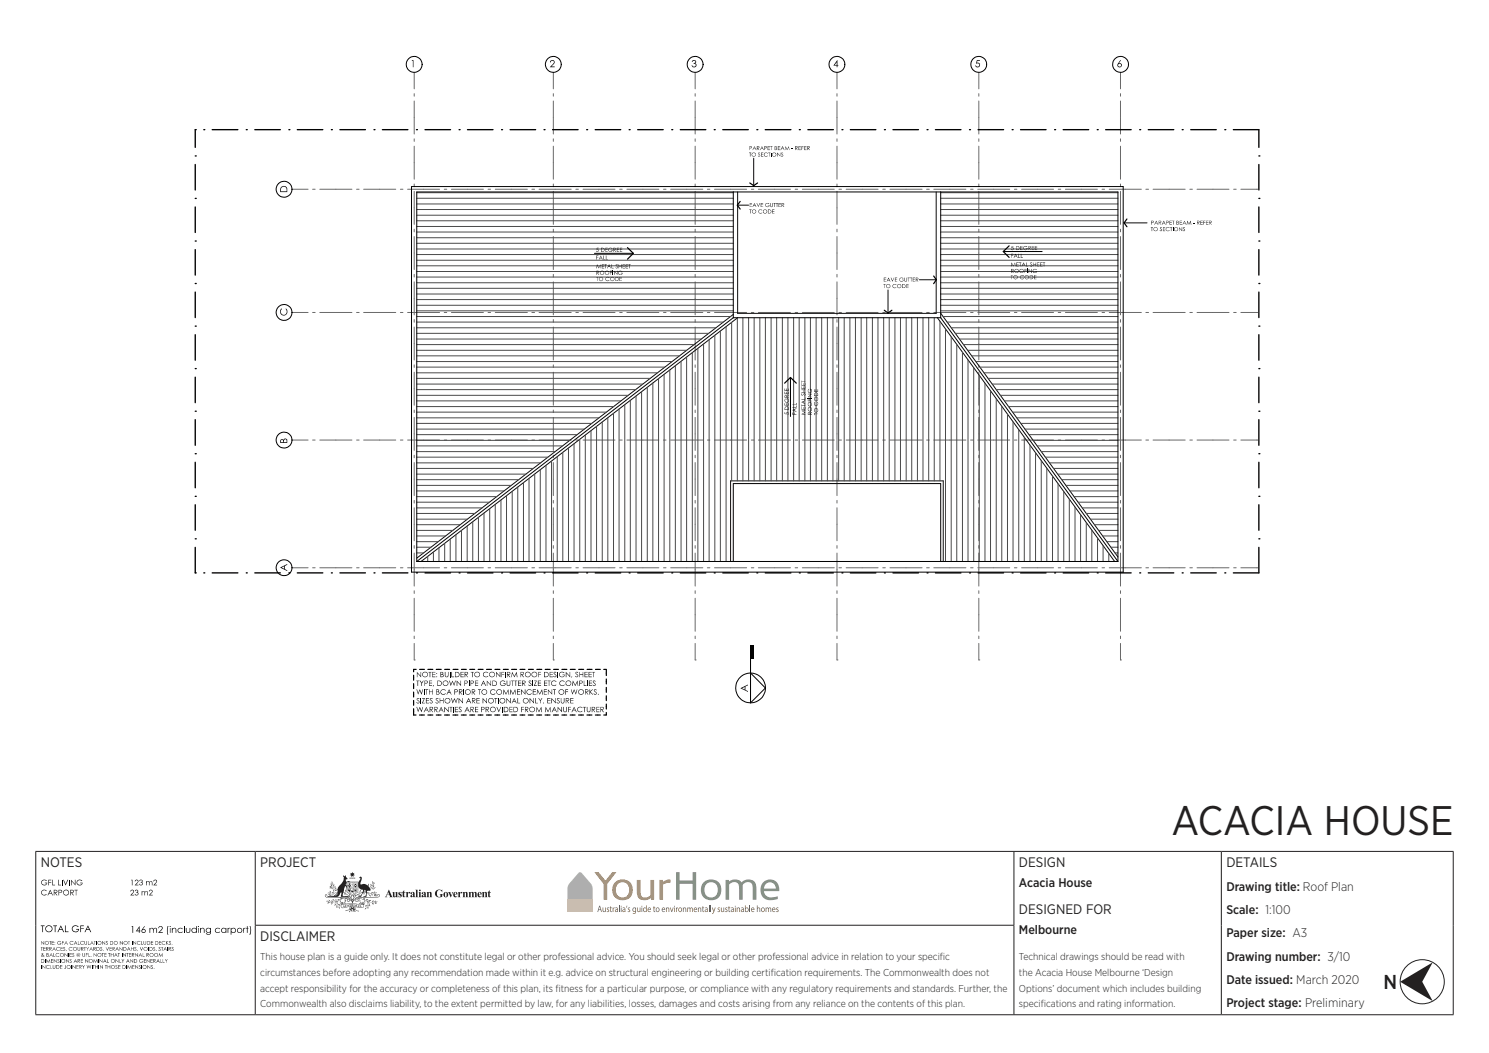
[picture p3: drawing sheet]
<svg xmlns="http://www.w3.org/2000/svg" width="420mm" height="297mm" viewBox="0 0 420 297" stroke-linecap="round" stroke-linejoin="round" font-family="sans-serif">
<defs><g id="words">
<text font-size="11.6" fill="#231f20" x="330.4" y="235.6">ACACIA HOUSE</text>
<text font-size="5.7" fill="#231f20" x="390.2" y="278.8">N</text>
<g font-size="3.9" fill="#231f20">
<text x="11.5" y="244.7">NOTES</text>
<text x="73.4" y="244.7">PROJECT</text>
<text x="287.4" y="244.7">DESIGN</text>
<text x="345.9" y="244.7">DETAILS</text>
<text x="287.4" y="257.9">DESIGNED FOR</text>
<text x="73.4" y="265.5">DISCLAIMER</text>
</g>
<g font-size="3.5" fill="#231f20">
<text x="287.4" y="250.2">Acacia House</text>
<text x="345.9" y="251.2">Drawing title: Roof Plan</text>
<text x="345.9" y="257.8">Scale: 1:100</text>
<text x="287.4" y="263.5">Melbourne</text>
<text x="345.9" y="264.4">Paper size: A3</text>
<text x="345.9" y="271">Drawing number: 3/10</text>
<text x="345.9" y="277.6">Date issued: March 2020</text>
<text x="345.9" y="284.1">Project stage: Preliminary</text>
</g>
<g font-size="2.8" fill="#231f20">
<text x="73.4" y="270.9">This house plan is a guide only. It does not constitute legal or other professional advice. You should seek legal or other professional advice in relation to your specif</text>
<text x="73.4" y="275.3">circumstances before adopting any recommendation made within it e.g. advice on structural engineering or building certif</text>
<text x="217.4" y="275.3">ication requirements. The Commonwealth does not</text>
<text x="265.1" y="270.9">ic</text>
<text x="287.4" y="270.9">Technical drawings should be read with</text>
<text x="287.4" y="275.3">the Acacia House Melbourne ‘Design</text>
<text x="73.4" y="279.7">accept responsibility for the accuracy or completeness of this plan, its f</text>
<text x="156.7" y="279.7">itness for a particular purpose, or compliance with any regulatory requirements and standards. Further, the</text>
<text x="287.4" y="279.7">Options’ document which includes building</text>
<text x="73.4" y="284.1">Commonwealth also disclaims liability, to the extent permitted by law, for any liabilities, losses, damages and costs arising from any reliance on the contents of this plan.</text>
<text x="287.4" y="284.1">specif</text>
<text x="293.6" y="284.1">ications and rating information.</text>
</g>
</g></defs>
<g fill="#231f20">
<path d="M109.7 250.9l1.1 2.2h-1l.2-.2-.1-.4h-.8l-.1 .4 .3 .2h-.7zM109.5 251.6l-.3 .7h.6z" fill-rule="evenodd"/>
<path d="M115.9 251.8a.59 .59 0 0 1 .6-.3 .59 .59 0 0 1 .4 .6l.1 .7 .1 .1a.33 .33 0 0 1-.3 .2 .33 .33 0 0 1-.3-.3l-.2 .2a.35 .35 0 0 1-.5-.1 .35 .35 0 0 1 .2-.5l.5-.3-.1-.4-.3 .1 .1 .3a.23 .23 0 0 1-.4 0 .23 .23 0 0 1 .1-.3zM116.3 252.4l-.1 .2 .1 .2 .2-.1v-.5z" fill-rule="evenodd"/>
<path d="M118.2 251.1a.25 .25 0 0 1 .5 0 .25 .25 0 0 1-.5 0zM118 251.6h.6l.1 1.3 .1 .2h-.8l.2-.3z" fill-rule="evenodd"/>
<path d="M119 251.8a.59 .59 0 0 1 .7-.3 .59 .59 0 0 1 .4 .6v.7l.2 .1a.33 .33 0 0 1-.3 .2 .33 .33 0 0 1-.3-.3l-.2 .2a.35 .35 0 0 1-.6-.1 .35 .35 0 0 1 .3-.5l.5-.3-.1-.4-.3 .1v.3a.23 .23 0 0 1-.3 0 .23 .23 0 0 1 0-.3zM119.5 252.4l-.2 .2 .2 .2 .2-.1v-.5z" fill-rule="evenodd"/>
<path d="M125 252.3a.75 .75 0 0 1 1.5 0 .75 .75 0 0 1-1.5 0zM125.6 251.7l-.1 .6a.41 .41 0 0 0 0 .4 .41 .41 0 0 0 .4 .3l.1-.3a.61 .61 0 0 0-.3-1z" fill-rule="evenodd"/>
<path d="M128 251.8a.58 .58 0 0 1 .7-.2 .58 .58 0 0 1 .3 .7h-.7a.41 .41 0 0 0 .2 .5 .41 .41 0 0 0 .5-.2 .66 .66 0 0 1-1 .4 .66 .66 0 0 1-.1-1.1zM128.4 251.7l-.2 .5h.5l-.1-.4z" fill-rule="evenodd"/>
<path d="M134.9 251.8a.58 .58 0 0 1 .7-.2 .58 .58 0 0 1 .3 .7h-.8a.41 .41 0 0 0 .2 .5 .41 .41 0 0 0 .5-.2 .66 .66 0 0 1-.9 .4 .66 .66 0 0 1-.1-1.1zM135.2 251.7l-.1 .5h.4l-.1-.4z" fill-rule="evenodd"/>
</g>
<g fill="#231f20">
<path d="M110.7 251.6h.6l.1 1.3 .2-.2-.1-1.1h.6l.1 1.5h-.6v-.2a.45 .45 0 0 1-.5 .2 .45 .45 0 0 1-.3-.6z"/>
<path d="M112.5 251.7l.7-.1 .1 .5-.4-.4-.2 .2a.63 .63 0 0 1 .6 .5 .63 .63 0 0 1-.3 .7h-.6v-.5l.4 .4 .2-.3a.71 .71 0 0 1-.5-1z"/>
<path d="M114 251.1v.5h.4l-.4 .2v1l.3-.1a.38 .38 0 0 1-.5 .4 .38 .38 0 0 1-.2-.6v-.7l-.2-.1z"/>
<path d="M114.5 251.6h.6v.3l.2-.3a.23 .23 0 0 1 .4 .1 .23 .23 0 0 1-.1 .3 .23 .23 0 0 1-.4-.1l-.1 .8 .2 .4h-.8l.1-.4z"/>
<path d="M117.2 251h.6v1.9l.1 .2h-.7l.1-.3v-1.7z"/>
<path d="M120.3 251.6h.6v.2a.45 .45 0 0 1 .6-.2 .45 .45 0 0 1 .2 .6l.2 .9h-.7v-1.3l-.3 .2 .2 1.1h-.8l.2-.4z"/>
<path d="M123 251.2a1.56 1.56 0 0 1 1.6-.1l.1-.2v.7a.8 .8 0 0 0-1-.5 .8 .8 0 0 0-.5 1.1 .69 .69 0 0 0 1 .7v-.6l-.2-.1h1l-.2 .1-.1 .6a1.21 1.21 0 0 1-1.6 0 1.21 1.21 0 0 1-.1-1.7z"/>
<path d="M126.4 251.6h.8l-.2 .2 .3 .7 .3-.7-.2-.2h.5l-.7 1.5z"/>
<path d="M129.1 251.6h.6v.3l.3-.3a.23 .23 0 0 1 .3 .1 .23 .23 0 0 1-.1 .3 .23 .23 0 0 1-.3-.1l-.2 .8 .2 .4h-.8l.2-.4z"/>
<path d="M130.5 251.6h.6v.2a.45 .45 0 0 1 .6-.2 .45 .45 0 0 1 .2 .6l.1 .9h-.7v-1.3l-.2 .2 .1 1.1h-.7l.1-.4z"/>
<path d="M132.2 251.6h.5v.2a.46 .46 0 0 1 .9 0 .47 .47 0 0 1 .6-.2 .47 .47 0 0 1 .2 .5l.2 1h-.7l.1-.4-.1-.9-.3 .2 .2 1.1h-.8l.2-.4-.2-.9-.3 .2 .2 1.1h-.7l.1-.4z"/>
<path d="M135.9 251.6h.6v.2a.45 .45 0 0 1 .6-.2 .45 .45 0 0 1 .3 .6l.1 .9h-.7v-1.3l-.3 .2 .2 1.1h-.8l.2-.4z"/>
<path d="M138.1 251.1v.5h.4l-.4 .2v1l.3-.1a.38 .38 0 0 1-.5 .4 .38 .38 0 0 1-.2-.6v-.7l-.2-.1z"/>
<path d="M98.1 250.7l.3 .4 .4-.4-.1 .8-.3 .1v-.3h-.2z"/>
<path d="M105.1 248.5l.1 .7z"/>
<path d="M93.6 248.6l.2 .6z"/>
<path d="M105.4 248.8l.1 .2z"/>
<path d="M105 249.2l.1 .1z"/>
<path d="M93.8 249.2l.1 .2z"/>
<path d="M93.5 249.3h.2z"/>
<path d="M103.9 249.2l.1 .7z"/>
<path d="M104.6 249.3l.1 .7z"/>
<path d="M105.2 249.3l.1 .2z"/>
<path d="M93.8 249.5l.1 .1z"/>
<path d="M105.2 249.7l.3-.2-.5 .5z"/>
<path d="M93.3 249.6l.5 .4z"/>
<path d="M105.5 249.8l-.1 .4-.3 .1z"/>
<path d="M104.4 249.9l.2 .1z"/>
<path d="M93 250l.6 .2z"/>
<path d="M92.9 250.5l1.2-.2 .1-1-.1 .9 1.1 .7 .5-1a2.25 2.25 0 0 0 1.1-3l.5 .3 .2-.3v.4l.5 .6a.5 .5 0 0 0-.4 .3 .5 .5 0 0 0 .1 .6l.5-.3 .7 .2-1.1 .1-.3 .7 .4 .6-.1 .5-.1-.4a.35 .35 0 0 0-.5-.1 .35 .35 0 0 0-.1 .4l-.4 2v.2h.5a.88 .88 0 0 1 1.2 .3l-2.2-.1 .1-1.2-.3 .1a1.4 1.4 0 0 1-1 1.2l-2.7-.1 1.6-.2a.8 .8 0 0 0 1.1-.4l.1 .1 .1-.5-.6 .6-.4 .1 1-.8-1.7 .3 1.2-.4a.52 .52 0 0 0 .6-.5 .52 .52 0 0 0-.7-.5 .52 .52 0 0 0-.3 .7l-.1 .2a.54 .54 0 0 1-.1-.6 .54 .54 0 0 1 .5-.3 1.73 1.73 0 0 0-1.7-.2z"/>
<path d="M98 249l.1 2.5 1.3 .8 1.2-.8 .1-2.5zM98.7 249h.2v.6h-.2zM98.8 249.7l.1 .1zM98.1 250h.3v.5h-.3zM98.1 249.7l.1 .2zM98.5 250.3l.1 .1zM98.3 249.7l.4 .2h-.3zM98.5 249.2l.1 .1zM98.1 249h.3v.6h-.3zM98.1 250.6h.8v1.4l-.8-.6zM98.7 250h.2v.5h-.2zM99 250.6h.8v1.4l-.4 .2-.4-.2zM99 249h.8v1.5h-.8zM99.8 250.6h.9l-.1 .8-.8 .6zM99.8 249h.9v1.5h-.9z"/>
<circle cx="97.2" cy="252.1" r=".08"/>
<circle cx="101.8" cy="251.6" r=".08"/>
<circle cx="101.4" cy="251.8" r=".08"/>
<circle cx="97.1" cy="252.3" r=".08"/>
<circle cx="97.4" cy="252.3" r=".09"/>
<circle cx="93.4" cy="249.1" r=".09"/>
<circle cx="105.7" cy="249.2" r=".09"/>
<circle cx="105.4" cy="249.2" r=".09"/>
<circle cx="93.4" cy="249.4" r=".09"/>
<circle cx="93.6" cy="249.6" r=".09"/>
</g>
<g fill="#231f20">
<path d="M94.6 250l.1 .1z"/>
<path d="M94.3 250.1l.1 .1z"/>
</g>
<g fill="#231f20">
<path d="M104.5 250.2l.2 .1z"/>
<path d="M104.8 250.2l.1 .1z"/>
<path d="M93.1 250.2h.1z"/>
<path d="M94.6 250.3h.2z"/>
<path d="M105.8 250.4h.2z"/>
<path d="M93.8 250.5h.2z"/>
<path d="M105.2 250.5h.2z"/>
<path d="M93.4 250.6l.2 .1z"/>
<path d="M104.9 250.7l.6 .1z"/>
<path d="M93.7 250.7l.1 .1z"/>
<path d="M94.1 250.7l.1 .1z"/>
<path d="M99.1 251.1l.5 .3-.1-.5 .1 .1a.46 .46 0 0 1 .1 .5 .46 .46 0 0 1-.5 .2z"/>
<path d="M97.5 250.9v.7z"/>
<path d="M101.6 250.9v.6z"/>
<path d="M94.6 251.1h.4l-.6 .2z"/>
<path d="M93 251.3l.4 .5-.3-.1z"/>
<path d="M101.3 251.4l.1 .1z"/>
<path d="M101.2 247.6l.6-.3a1.41 1.41 0 0 1-.1 1.7v.4a1.86 1.86 0 0 1 2.7 1.8l-.1 .1a.64 .64 0 0 0-.8 .1 .64 .64 0 0 0-.1 .7l-.1 .8h-.9a1.04 1.04 0 0 0 .8-.8 1.04 1.04 0 0 0-.4-1.1l-.7 1.3a.73 .73 0 0 1-.4 .7 .73 .73 0 0 1-.8-.1 1.58 1.58 0 0 0 1.3-2l-.8-.3-.4-.5v-1.2l.7-1.2z"/>
<path d="M105.5 251.6l.3-.1-.6 .5z"/>
<path d="M92.7 251.7l.1 .1z"/>
<path d="M93.6 251.7l.6 .1z"/>
<path d="M97.4 251.7l.1 .1z"/>
<path d="M102.5 251.9h.2z"/>
<path d="M93.3 251.9v.1z"/>
<path d="M92.8 251.9l.1 .2z"/>
<path d="M102.8 251.9l.2 .1z"/>
<path d="M105.6 252h.1z"/>
<path d="M106 252h.1z"/>
<path d="M103.7 252.1h.1z"/>
<path d="M102.4 252.1l.1 .1z"/>
<path d="M104.2 252.1l.1 .1z"/>
<path d="M105.5 252.2h.7z"/>
<path d="M92.6 252.3l.6-.1z"/>
<path d="M104.7 252.2l.1 .1z"/>
<path d="M93.9 252.2h.2z"/>
<path d="M93 252.5l.4-.2-.5 .4z"/>
<path d="M104.8 252.4l.1 .1z"/>
<path d="M105.5 252.4l.5 .1-.1 .3z"/>
<path d="M106.1 252.4l.2 .1z"/>
<path d="M104.1 252.4l.5 .5z"/>
<path d="M93.5 252.5h.1z"/>
<path d="M105 252.6h.1z"/>
<path d="M102.4 253.5l.6-.2z"/>
<path d="M95.9 253.5l.2 .1z"/>
<path d="M102.8 253.6h.1z"/>
<path d="M103.2 253.8l.7-.2z"/>
<path d="M94.6 253.7l.1 .1z"/>
<path d="M92.7 253.8l.5 .5z"/>
<path d="M104 254.1l.7-.2z"/>
<path d="M103.7 253.9l.2 .1z"/>
<path d="M93.4 253.9l.6 .4z"/>
<path d="M105.1 254.1l.3-.2-.5 .5z"/>
<path d="M105.8 254.1l.2-.1-.4 .5z"/>
<path d="M92.4 254.1l.1 .1z"/>
<path d="M92.6 254.2h.2z"/>
<path d="M106.3 254.2l.1 .1z"/>
<path d="M105.4 254.2l.2 .1z"/>
<path d="M106 254.2l.1 .2z"/>
<path d="M92.2 254.3l.2 .1z"/>
<path d="M105.2 254.4l.1 .1z"/>
<path d="M105.6 254.7l.4-.3 .2 .5z"/>
<path d="M103.9 254.5l.2 .1z"/>
<path d="M93.3 254.6l.1 .1z"/>
<path d="M93.6 254.8l.2-.2-.4 .5z"/>
<path d="M103.8 254.6l.2 .2z"/>
<path d="M104.1 254.7l.2 .1z"/>
<path d="M94.4 254.7l.2 .1z"/>
<path d="M94.8 254.7h.1z"/>
<path d="M104.9 254.7l.5 .4z"/>
<path d="M95.2 254.9l.1 .1z"/>
<path d="M104 255l.4 .6z"/>
<path d="M95.3 255.1l.7-.1z"/>
<path d="M94.4 255.2l.5-.2-.6 .4z"/>
<path d="M103 255.3h.6z"/>
<path d="M103.7 255.4l.2 .2z"/>
<path d="M104 255.5l.1 .1z"/>
<path d="M94.9 255.6v.2z"/>
<path d="M95 255.9l.3-.3-.4 .4z"/>
<path d="M95.5 255.7l.3 .6z"/>
<path d="M103.3 255.7l.1 .1z"/>
<path d="M103.7 255.8l.3 .4z"/>
<path d="M103.5 256l.1 .1z"/>
<path d="M103.1 256.1h.2l-.4 .4z"/>
<path d="M103.5 256.3h.2z"/>
<path d="M99.3 249.6l.2 .1z"/>
<path d="M99.1 249.9l.2 .1z"/>
<path d="M99.5 249.9l.1 .1z"/>
<path d="M99.2 250.2h.2v.2z"/>
<path d="M98.8 246.2l.4 .1 .2-.4 .1 .4 .5-.1-.2 .4 .3 .2-.4 .1v.5l-.3-.3-.4 .3 .1-.5-.5-.1 .4-.2z"/>
<path d="M97.2 255.3l.3-.1 .2 .5 .1-.2-.2-.3 .2-.1v.6l-.3 .1z"/>
<path d="M97.9 255.2l.4-.2v.2h-.3l.4 .4-.4 .1v-.2h.3z"/>
<path d="M98.4 255h.6v.1l-.2-.1 .1 .5-.3 .1v-.6l-.2 .2z"/>
<path d="M100.5 255.1h.3l-.1 .5h.3v.1l-.6-.1z"/>
<path d="M101.1 255.2l.3 .1-.1 .5-.3-.1z"/>
<path d="M99.9 250.9l.1 .1 .2-.2 .3 .3-.1-.2 .2-.1-.1 .1v.5l-.3 .1v-.2l-.3 .2 .1-.3z"/>
<path d="M91.7 252.4v.4l.5 .4h5.7l.5 .1 .2 .3-.6-.3-1.3 .1-.7-.2-.2 .1 .7 .2-.7 .3-.6-.2 .5 .2a1.14 1.14 0 0 1-1.7-.1h-.2l1.1 .5-1.9 .2-.7 .4h.3a.59 .59 0 0 1 1-.2l.9-.2 .1 .2v-.2l.7-.2-.1 1.1a1.07 1.07 0 0 1 .8-1.5l-.1 .8 .1-.5a1.43 1.43 0 0 1 1.4-.7l-.3 .6-.2 1.1 .3-.4 .5 .1a.71 .71 0 0 1-.6-.7 .71 .71 0 0 1 .5-.7l-.2 .5 .1 .5v-.6a.58 .58 0 0 1 .6-.3 .58 .58 0 0 1 .5 .5l-.6 .1v-.3l.4-.1-.5-.1a.47 .47 0 0 0 .3 .7 .47 .47 0 0 0 .6-.4l.7 .9 .6-.9a.46 .46 0 0 0 .5 .4 .46 .46 0 0 0 .3-.6l-.4 .2h.4a.34 .34 0 0 1-.4 .3 .34 .34 0 0 1-.1-.6 .59 .59 0 0 1 .8 .1 .59 .59 0 0 1 0 .7l.2-.3-.3-.6a.8 .8 0 0 1 .5 .7 .8 .8 0 0 1-.4 .7l.4-.2v.2l.1-.3 .3 .5-.7-1.6h.2a1.46 1.46 0 0 1 1.5 1l-.3-.7a1.17 1.17 0 0 1 .8 1.9l.3-.6-.1-.6 .2-.1-.4-.2 1.8 .4-1.7-.5a4.7 4.7 0 0 0-3.3-.6l.6-.3 5.8-.1a.42 .42 0 0 0 .4-.5 .42 .42 0 0 0-.5-.3l-.1 .4 .2-.4 .3 .3-.3 .4h-3.9a3.2 3.2 0 0 0-2.7 .5l-.4 .6a1.56 1.56 0 0 1 2-1.6l-.8-.1a2.79 2.79 0 0 1 2.8-.4l-.1-.2 1.7 .5-.6-.3 .5-.4h-.1a1.81 1.81 0 0 1-1.9 0h-.5l1.8-.8 .3-.4-.3 .3-3.3 1.3-1 .7v-.5l-.1 .7-.5 .9 .2-1.4-.3 1.1a.69 .69 0 0 1-.4-1l-.2 .4 .4 .9-.7-1.1v-.5l-.2 .4-1.5-.9 .4 .3a3.1 3.1 0 0 1 1.9 2.1l-.6-.8-.5-.3h-5.8l-.4-.1-.1-.3 .2-.2 .2 .3v-.4zM99.4 253.8v.5z"/>
<path d="M98.6 247.6l1.6 .1-1.5 .1zM98.9 247.6l.3 .1zM99.5 247.6l.2 .1zM100.1 247.6v.2z"/>
<path d="M100 249.2h.5v1.2h-.5zM100.1 249.7v.2h.3v-.2zM100.2 249.7l.2 .1z"/>
<path d="M99.1 255h.5l.2 .5-.4-.2v.2h-.3zM99.3 255l.2 .2z"/>
<path d="M100.1 255l.3 .6h-.3v-.2l-.4 .1zM100 255.2l-.1 .2h.2z"/>
<path d="M101.7 255.3l.3 .6-.5-.2-.2 .1zM101.6 255.5l-.1 .2h.2z"/>
<path d="M99.2 249.2v.3h.3v-.3zM99.2 249.3h.3z"/>
<path d="M97.7 248.7l.1 3 1.6 1 1.5-1 .1-3zM97.8 248.8h3.1l-.1 2.8-1.4 .9-1.4-.8-.2-.4z"/>
<path d="M96.9 255.4l.4 .5-.5-.1-.1 .1zM96.9 255.5l-.1 .2h.2z"/>
<path d="M96.2 254.5v1h-.7l.7 .1 .1 .4 .4 .1 2-.3-.2 .4 .2 .2-1.3 .4 .1 .2 1.3-.4-.4 .6 .2 .1 .7-1-.3 .4a.47 .47 0 0 0 .3 .5 .47 .47 0 0 0 .6-.2l.4 .2-.3-.6 1.1 .5 .2-.2-1.2-.5 .2-.4-.4-.2h.4a2.9 2.9 0 0 0 2.2 .1l.1-.2a.83 .83 0 0 0-.3-1.3l-.3 .3v.4a10.3 10.3 0 0 0-5.2 0v-.5zM97.6 256.8l.6-.1zM100.6 256.8l.6 .1zM96.3 254.5l.4 .1-.1 .2 .1-.2a.26 .26 0 0 0-.4 0 .26 .26 0 0 0 0 .4zM96.4 254.9l.2 .2zM96.4 254.6l.1 .2zM98.8 255.8h.2l-.3 .3 .2 .3-.3-.1zM98.4 256.6l.4-.1zM98.9 256.6l-.3 .5zM98.7 256h.4l-.1 .2zM99.2 256l-.1 .2zM99 255.8h.2zM99.3 255.7l.2 .2-.1 .2zM99.6 255.8h.2zM99.1 256.7a.3 .3 0 0 1 .6 0 .3 .3 0 0 1-.6 0zM99.3 256.4l-.2 .4zM99.1 256.9l.7 .1zM99.8 256.5l.3 .6zM100 256.5l.3 .1zM100.2 256v.3l-.3 .1zM99.7 256.1a.2 .2 0 0 1 .4 0 .2 .2 0 0 1-.4 0zM96.2 255.1l.3 .1a13.9 13.9 0 0 1 5.8 0l.3-.1-.2 .7a4.2 4.2 0 0 1-2.7-.2l-2.1 .3a.77 .77 0 0 1-.8 .2 .77 .77 0 0 1-.5-.7zM102.1 255h.3zM102.4 254.7l-.1 .2zM102.1 254.6a.31 .31 0 0 1 .5-.1 .31 .31 0 0 1-.1 .5l.1-.3-.3-.1-.1 .3z"/>
<circle cx="94.5" cy="250.3" r=".08"/>
<circle cx="105.6" cy="250.3" r=".09"/>
<circle cx="93.7" cy="250.5" r=".09"/>
<circle cx="105.7" cy="250.6" r=".1"/>
<circle cx="93" cy="251.8" r=".09"/>
<circle cx="105.9" cy="251.8" r=".09"/>
<circle cx="106.2" cy="251.8" r=".1"/>
<circle cx="92.5" cy="251.9" r=".09"/>
<circle cx="93.1" cy="252" r=".08"/>
<circle cx="102.7" cy="252.2" r=".08"/>
<circle cx="94.6" cy="252.2" r=".09"/>
<circle cx="104" cy="252.2" r=".09"/>
<circle cx="93.6" cy="252.3" r=".09"/>
<circle cx="105.1" cy="252.4" r=".08"/>
<circle cx="93.8" cy="252.4" r=".09"/>
<circle cx="106.2" cy="252.7" r=".1"/>
<circle cx="94.9" cy="253.8" r=".07"/>
<circle cx="94.8" cy="254" r=".09"/>
<circle cx="92.2" cy="254.2" r=".09"/>
<circle cx="93.5" cy="254.2" r=".08"/>
<circle cx="94.9" cy="254.5" r=".08"/>
<circle cx="106.3" cy="254.5" r=".09"/>
<circle cx="105.4" cy="254.8" r=".1"/>
<circle cx="103.9" cy="255.3" r=".09"/>
<circle cx="94.8" cy="255.4" r=".09"/>
<circle cx="95.1" cy="255.4" r=".09"/>
<circle cx="103.1" cy="255.7" r=".09"/>
<circle cx="101.2" cy="251.6" r=".08"/>
<circle cx="97.2" cy="251.7" r=".09"/>
<circle cx="92.6" cy="254.4" r=".09"/>
</g>
<g fill="#7a5b4b">
<path d="M170 256h.2v.9l.2 .2 .3-.2v-.9h.2v1.2l-.2-.2-.4 .3-.3-.3z"/>
<path d="M171.3 256h.5l-.4 .3a.48 .48 0 0 1 .4 .5 .48 .48 0 0 1-.5 .4l-.1-.2 .2 .1 .3-.2-.5-.4z"/>
<path d="M172.1 255.7l.2-.1v.4h.3v.1h-.3l.2 1.2-.4-.3v-.9h-.1z"/>
<path d="M172.8 256l.2 .2 .4-.3-.4 .6v.7h-.2z"/>
<path d="M174.6 255.4h.2v1.8h-.2z"/>
<path d="M176.7 255.5l.3-.1-.4 .7z"/>
<path d="M177.3 256h.4l-.4 .3a.48 .48 0 0 1 .4 .5 .48 .48 0 0 1-.5 .4l-.1-.2 .3 .1 .2-.2-.5-.4z"/>
<path d="M179.7 256h.2v.9l.3 .2 .2-.2v-.9h.2l.1 1.2-.2-.2-.4 .3-.3-.3z"/>
<path d="M184.4 255.7l.1-.1v.4h.3v.1h-.3l.3 1.2-.4-.3v-.9h-.2z"/>
<path d="M187.8 256l.2 .2 .4-.3 .3 .2 .1 1.1h-.2v-.9l-.3-.2-.2 .3-.1 .8h-.2z"/>
<path d="M189 256h.2l.3 1 .3-1h.2l-.4 1.2h-.2z"/>
<path d="M190.7 256l.2 .2 .3-.3-.3 .6v.7h-.2z"/>
<path d="M192.6 256l.2 .2 .4-.3 .3 .2 .1 1.1h-.2l-.1-.9-.2-.2-.3 .3v.8h-.2z"/>
<path d="M193.9 256l.1 .2a.35 .35 0 0 1 .4-.3 .35 .35 0 0 1 .3 .3l.4-.3 .3 .3v1h-.2v-.9l-.2-.2-.2 .2-.1 .9h-.1l-.1-.9-.2-.2-.2 .3v.8h-.2z"/>
<path d="M196.9 256l.1 .2 .4-.3 .3 .2 .1 1.1h-.2v-.9l-.3-.2-.2 .3v.8h-.2z"/>
<path d="M198.1 255.7l.2-.1v.4h.3v.1h-.3l.2 1.2-.3-.3-.1-.9h-.1z"/>
<path d="M199.9 255.4h.2v1.8h-.2z"/>
<path d="M200.4 255.4h.2v1.8h-.2z"/>
<path d="M200.8 256h.2l.3 1 .3-1h.3l-.6 1.5-.4 .3 .3-.6z"/>
<path d="M202.6 256h.5l-.5 .3a.48 .48 0 0 1 .5 .5 .48 .48 0 0 1-.6 .4l-.1-.2 .3 .1 .2-.2-.4-.4z"/>
<path d="M203.3 256h.2l.1 .9 .2 .2 .3-.2v-.9h.2v1.2l-.2-.2-.4 .3-.3-.3z"/>
<path d="M204.7 256h.5l-.5 .3a.48 .48 0 0 1 .5 .5 .48 .48 0 0 1-.6 .4v-.2l.2 .1 .2-.2-.4-.4z"/>
<path d="M205.5 255.7l.2-.1v.4h.3v.1h-.3l.2 1.2-.4-.3v-.9h-.2z"/>
<path d="M207.8 256l.2 .2 .4-.3 .3 .2v1.1h-.2v-.9l-.2-.2-.3 .3v.8h-.2z"/>
<path d="M211.4 255.4h.2v1.8h-.2z"/>
<path d="M213.5 255.4h.2v.8l.3-.3 .4 .2v1.1h-.2v-.9l-.2-.2-.3 .3v.8h-.2z"/>
<path d="M216 256l.1 .2a.35 .35 0 0 1 .4-.3 .35 .35 0 0 1 .3 .3l.4-.3 .3 .3v1h-.2v-.9l-.2-.2-.2 .2-.1 .9h-.1l-.1-.9-.2-.2-.2 .3v.8h-.2z"/>
<path d="M219.1 256h.5l-.5 .3a.48 .48 0 0 1 .5 .5 .48 .48 0 0 1-.6 .4l-.1-.2 .3 .1 .2-.2-.4-.4z"/>
<path d="M169.1 255.7l-.2 .8h.5zM169 255.5h.3l.5 1.7h-.2l-.2-.5h-.5l-.2 .5h-.2z"/>
<path d="M173.6 256.8a.3 .3 0 0 0 .6 0 .3 .3 0 0 0-.6 0zM173.5 256.1l.4-.2 .4 .3v1l-.2-.1a.38 .38 0 0 1-.6 0 .38 .38 0 0 1 .1-.6l.5-.2z"/>
<path d="M175.1 256h.2v1.2h-.2zM175.1 255.5l.2 .2z"/>
<path d="M175.7 256.8a.3 .3 0 0 0 .6 0 .3 .3 0 0 0-.6 0zM175.6 256.1l.4-.2 .4 .3v1l-.2-.1a.38 .38 0 0 1-.6 0 .38 .38 0 0 1 .1-.6l.5-.2z"/>
<path d="M178.7 256.2l-.1 .4 .1 .4a.41 .41 0 0 0 .5-.4 .41 .41 0 0 0-.5-.4zM178.5 256.1l.4-.2 .3 .3 .2-.2v1.1a.59 .59 0 0 1-.2 .6 .59 .59 0 0 1-.7 0v-.2l.5 .1 .2-.6-.3 .2a.67 .67 0 0 1-.4-1.1z"/>
<path d="M181 256h.2v1.2h-.2zM181 255.5l.1 .2z"/>
<path d="M181.7 256.2l-.1 .4 .1 .4a.42 .42 0 0 0 .5-.4 .42 .42 0 0 0-.5-.4zM182.2 255.4h.2v1.8l-.2-.2-.1 .1a.56 .56 0 0 1-.7-.5 .56 .56 0 0 1 .8-.5z"/>
<path d="M183 256.2l-.2 .3h.6l-.1-.3zM182.8 256.1l.4-.2 .2 .1 .2 .6h-.8l.2 .4h.5a.53 .53 0 0 1-.7 .1 .53 .53 0 0 1-.1-.7z"/>
<path d="M185.3 256.2l-.1 .4 .1 .4a.43 .43 0 0 0 .5-.4 .43 .43 0 0 0-.5-.4zM184.8 256.6a.6 .6 0 0 1 1.2 0 .6 .6 0 0 1-1.2 0z"/>
<path d="M187 256.2l-.2 .3h.6l-.1-.3zM186.8 256.1l.4-.2 .2 .1 .2 .6h-.8l.2 .4h.5a.53 .53 0 0 1-.7 .1 .53 .53 0 0 1-.1-.7z"/>
<path d="M190.2 256h.2v1.2h-.2zM190.2 255.5l.2 .2z"/>
<path d="M191.7 256.2l-.2 .4 .2 .4a.43 .43 0 0 0 .5-.4 .43 .43 0 0 0-.5-.4zM191.2 256.6a.6 .6 0 0 1 1.2 0 .6 .6 0 0 1-1.2 0z"/>
<path d="M196 256.2l-.1 .3h.5l-.1-.3zM195.8 256.1l.4-.2 .3 .1 .1 .6h-.7l.1 .4h.5a.53 .53 0 0 1-.7 .1 .53 .53 0 0 1-.1-.7z"/>
<path d="M198.9 256.8a.3 .3 0 0 0 .6 0 .3 .3 0 0 0-.6 0zM198.8 256.1l.4-.2 .4 .3v1l-.2-.1a.38 .38 0 0 1-.6 0 .38 .38 0 0 1 .1-.6l.5-.2z"/>
<path d="M206.3 256.8a.3 .3 0 0 0 .6 0 .3 .3 0 0 0-.6 0zM206.2 256.1l.4-.2 .4 .3v1l-.2-.1a.38 .38 0 0 1-.6 0 .38 .38 0 0 1 .1-.6l.5-.2z"/>
<path d="M207.3 256h.2v1.2h-.2zM207.3 255.5l.2 .2z"/>
<path d="M209.1 256.8a.3 .3 0 0 0 .6 0 .3 .3 0 0 0-.6 0zM209 256.1l.4-.2 .4 .3v1l-.2-.1a.38 .38 0 0 1-.6 0 .38 .38 0 0 1 .1-.6l.5-.2z"/>
<path d="M210.4 256.3l-.1 .1a.41 .41 0 0 0 .1 .5 .41 .41 0 0 0 .4 .1l.1-.6-.3-.3zM210.1 255.4h.2v.8l.1-.2a.58 .58 0 0 1 .8 .6 .58 .58 0 0 1-.8 .6l-.1-.2-.2 .2z"/>
<path d="M212.2 256.2l-.2 .3h.6l-.1-.3zM212 256.1l.4-.2 .2 .1 .2 .6h-.8l.2 .4h.5a.53 .53 0 0 1-.7 .1 .53 .53 0 0 1-.1-.7z"/>
<path d="M215 256.2l-.1 .4 .1 .4a.43 .43 0 0 0 .5-.4 .43 .43 0 0 0-.5-.4zM214.5 256.6a.6 .6 0 0 1 1.2 0 .6 .6 0 0 1-1.2 0z"/>
<path d="M218.1 256.2l-.1 .3h.5l-.1-.3zM217.9 256.1l.4-.2 .3 .1 .1 .6h-.7l.1 .4h.5a.53 .53 0 0 1-.7 .1 .53 .53 0 0 1-.1-.7z"/>
</g>
<path d="M160.1 253.8h7.1v3.5h-7.1z" fill="#e9bd84"/>
<path d="M163.1 246.2l.4-.2 .5 .2 3 3.5 .2 .9v3.2h-7.1v-3.2l.2-1z" fill="#a9bfa3"/>
<path d="M190.7 246v7.8h1v-4.5h3.7v4.5h1v-7.8h-1v2.3h-3.7v-2.3zM199.2 249.4a1.98 1.98 0 0 1 2.5-.2 1.98 1.98 0 0 1 .7 2.4 1.89 1.89 0 0 1-2.2 1.5 1.89 1.89 0 0 1-1.5-2.1zM198.4 248.9a2.96 2.96 0 0 0 .5 4.6 2.96 2.96 0 0 0 4.4-1.3 2.96 2.96 0 0 0-2.1-4.1h-.7a2.78 2.78 0 0 0-2.1 .8zM204.7 248.2v5.6h1v-4.3a1.55 1.55 0 0 1 1.9-.6 1.55 1.55 0 0 1 .9 1.8v3.1h1v-4.2a1.53 1.53 0 0 1 1.9-.8 1.53 1.53 0 0 1 .9 1.9v3.1h1.1v-3.1a2.37 2.37 0 0 0-1.5-2.5 2.37 2.37 0 0 0-2.7 .7 2.52 2.52 0 0 0-3.5-.3l-.1-.4zM216 249.4a1.66 1.66 0 0 1 1.9-.4 1.66 1.66 0 0 1 .9 1.6h-3.3zM215.1 249a2.98 2.98 0 0 0-.2 3.7 2.98 2.98 0 0 0 3.5 1.1l1-.2v-.8a2.85 2.85 0 0 1-3.8-.9l-.1-.6h4.3a2.67 2.67 0 0 0-1.4-3 2.67 2.67 0 0 0-3.3 .7z" fill="#7e967e"/>
<path d="M167.7 246l2.6 3.4v4.4h1v-4.5l2.6-3.3h-1.2l-1.9 2.4-2-2.4zM174.2 249.4a1.98 1.98 0 0 1 2.5-.2 1.98 1.98 0 0 1 .7 2.4 1.89 1.89 0 0 1-2.2 1.5 1.89 1.89 0 0 1-1.5-2.1zM173.4 248.9a2.96 2.96 0 0 0 .5 4.6 2.96 2.96 0 0 0 4.4-1.3 2.96 2.96 0 0 0-2.1-4.1h-.6a2.78 2.78 0 0 0-2.2 .8zM179.6 248.2a7.4 7.4 0 0 0 .5 5.1 2.7 2.7 0 0 0 3.5-.1l.1 .6h.8v-5.6h-1v4.3a1.57 1.57 0 0 1-2 .6 1.57 1.57 0 0 1-.8-1.9v-3zM186 248.2v5.6h1v-4.3l.9-.4 1.2-.1v-.9l-1.1 .1-1 .5v-.5z" fill="#e08f1f"/>
<circle cx="401.2" cy="276.9" r="6.2" fill="#fff"/>
<circle cx="401.2" cy="276.9" r="6.2" fill="none" stroke="#231f20" stroke-width=".28"/>
<path d="M394.9 276.9l9.2-5.5-2.9 5.5 2.9 5.5z" fill="#231f20"/>
<path d="M10 240.1h400M10.1 240.2v45.9M72 240.2v20.7M286 240.2v20.7M344.5 240.2v45.9M409.9 240.2v45.9M71.9 261h214.2M72 261.1v25M286 261.1v25M10 286.2h400" fill="none" stroke="#231f20" stroke-width=".28"/>
<g fill="#000">
<path d="M116.2 17h.4v2h-.1v-1.8h-.4z" fill-rule="evenodd"/>
<path d="M155.3 17.1a.69 .69 0 0 1 1.1 .1 .69 .69 0 0 1-.4 1l-.5 .6h1v.2h-1.4l.8-.8a.5 .5 0 0 0 .4-.7 .5 .5 0 0 0-.7-.3l-.5 .4z" fill-rule="evenodd"/>
<path d="M195.4 17h.1a.55 .55 0 0 1 .7 .1 .55 .55 0 0 1-.1 .8 .67 .67 0 0 1 0 1.1 .67 .67 0 0 1-1-.6h.2a.46 .46 0 0 0 .4 .5 .46 .46 0 0 0 .5-.4 .46 .46 0 0 0-.4-.5l-.1-.2 .2-.1a.38 .38 0 0 0 0-.6 .38 .38 0 0 0-.6 .3h-.2z" fill-rule="evenodd"/>
<path d="M236.2 16.9v1.4l.3 .2h-.3v.5h-.2v-.5h-.9zM236 17.5l-.5 .8h.5z" fill-rule="evenodd"/>
<path d="M275.5 17h.9v.2h-.7l-.1 .5a.68 .68 0 0 1 .8 .5 .68 .68 0 0 1-.5 .8 .68 .68 0 0 1-.8-.5l.4 .2a.53 .53 0 0 0 .7-.2 .53 .53 0 0 0-.2-.7 .53 .53 0 0 0-.7 .2z" fill-rule="evenodd"/>
<path d="M316 16.9l.2 .1-.6 .8a.61 .61 0 0 1 .8 .7 .61 .61 0 0 1-.9 .5 .61 .61 0 0 1-.2-1zM315.4 18.4a.43 .43 0 0 0 .8 0 .43 .43 0 0 0-.8 0z" fill-rule="evenodd"/>
<path d="M79.3 52.8a.98 .98 0 0 1 1.1-.3 .98 .98 0 0 1 .6 1v.7h-2zM79.4 52.9l-.2 1.1h1.7a.91 .91 0 0 0-.3-1.2 .91 .91 0 0 0-1.2 .1z" fill-rule="evenodd"/>
<path d="M211.3 43h.6l-.2 .2v1l-.2-1z" fill-rule="evenodd"/>
<path d="M211.4 59.1h.6l-.3 .1v1l-.1-1z" fill-rule="evenodd"/>
<path d="M211.4 41.2h.3a.35 .35 0 0 1 .4 .5 .35 .35 0 0 1-.6 .1l-.1 .5zM211.5 41.4v.3h.5l-.1-.3z" fill-rule="evenodd"/>
<path d="M211.5 57.3h.6l-.5 .1v.3h.5l-.5 .1v.5l.5 .1h-.6z" fill-rule="evenodd"/>
<path d="M212 43.6a.6 .6 0 0 1 1.2 0 .6 .6 0 0 1-1.2 0zM212.1 43.6a.5 .5 0 0 0 1 0 .5 .5 0 0 0-1 0z" fill-rule="evenodd"/>
<path d="M212.1 59.7a.6 .6 0 0 1 1.2 0 .6 .6 0 0 1-1.2 0zM212.2 59.7a.5 .5 0 0 0 1 0 .5 .5 0 0 0-1 0z" fill-rule="evenodd"/>
<path d="M212.8 41.2l.6 1.1-.3-.4h-.5l-.3 .4zM212.8 41.4l-.2 .5h.4z" fill-rule="evenodd"/>
<path d="M212.8 57.3l.6 1.1-.3-.4h-.5l-.3 .4zM212.8 57.5l-.2 .4h.4z" fill-rule="evenodd"/>
<path d="M213.4 57.3l.5 .8 .5-.8-.5 1.1z" fill-rule="evenodd"/>
<path d="M213.5 41.2h.3a.31 .31 0 0 1 .4 .3 .31 .31 0 0 1-.4 .3l.4 .5-.5-.5-.2 .5zM213.6 41.4v.3l.5-.1-.1-.2z" fill-rule="evenodd"/>
<path d="M213.9 43.1l.5 .1h-.5l.4 .4a.29 .29 0 0 1 0 .5 .29 .29 0 0 1-.4-.2l.1 .2a.24 .24 0 0 0 .3-.2 .24 .24 0 0 0-.2-.3l-.3-.3z" fill-rule="evenodd"/>
<path d="M214.6 57.3h.7l-.6 .1v.3h.6l-.6 .1v.5l.6 .1h-.7z" fill-rule="evenodd"/>
<path d="M214.7 43h.6l-.5 .2v.3h.5l-.5 .1v.4l.5 .2h-.6z" fill-rule="evenodd"/>
<path d="M214.9 41.2l.6 1.1-.3-.4h-.5l-.3 .4zM214.9 41.4l-.2 .5h.4z" fill-rule="evenodd"/>
<path d="M214.2 59.2l.5-.1 .3 .2-.7-.1a.53 .53 0 0 0-.1 .9 .53 .53 0 0 0 .8-.1 .59 .59 0 0 1-.9 .1 .59 .59 0 0 1 .1-.9z" fill-rule="evenodd"/>
<path d="M215.6 41.2h.3a.35 .35 0 0 1 .4 .5 .35 .35 0 0 1-.6 .1l-.1 .5zM215.7 41.4v.3l.5-.1-.1-.2z" fill-rule="evenodd"/>
<path d="M215.2 59.7a.6 .6 0 0 1 1.2 0 .6 .6 0 0 1-1.2 0zM215.3 59.6a.5 .5 0 0 0 1 0 .5 .5 0 0 0-1 0z" fill-rule="evenodd"/>
<path d="M216.5 41.2h.7l-.5 .2v.3h.5l-.5 .1v.4l.5 .1h-.7z" fill-rule="evenodd"/>
<path d="M215.6 43.2a.47 .47 0 0 1 .5-.2 .47 .47 0 0 1 .4 .3l-.3-.2-.5 .2a.54 .54 0 0 0 .1 .7 .54 .54 0 0 0 .8-.1 .6 .6 0 0 1-.9 .2 .6 .6 0 0 1-.1-.9z" fill-rule="evenodd"/>
<path d="M216.7 43h.6l-.3 .2v1v-1z" fill-rule="evenodd"/>
<path d="M215.9 57.5l.4-.2 .7 .2-.9-.1-.2 .4 .2 .4a.51 .51 0 0 0 .9-.2l-.4-.1h.4a.6 .6 0 0 1-.8 .5 .6 .6 0 0 1-.3-.9z" fill-rule="evenodd"/>
<path d="M217.2 57.3l.3 1 .4-.1 .1-.9-.2 1.1-.5-.1z" fill-rule="evenodd"/>
<path d="M217.3 41.2h.6l-.3 .2v.9l-.1-.9z" fill-rule="evenodd"/>
<path d="M217.8 59.1h.6l-.5 .1v.4h.5l-.5 .1v.4l.5 .1h-.6z" fill-rule="evenodd"/>
<path d="M218.2 57.3h.6l-.2 .1v1l-.2-1z" fill-rule="evenodd"/>
<path d="M217.8 43.6a.6 .6 0 0 1 1.2 0 .6 .6 0 0 1-1.2 0zM217.9 43.6a.5 .5 0 0 0 1 0 .5 .5 0 0 0-1 0z" fill-rule="evenodd"/>
<path d="M218.5 41.2h.3a.26 .26 0 0 1 .3 .2 .26 .26 0 0 1-.2 .3h.1a.31 .31 0 0 1 .2 .4 .31 .31 0 0 1-.4 .2h-.3zM218.6 41.4v.3a.21 .21 0 0 0 .3 0 .21 .21 0 0 0 0-.3zM218.6 41.8v.4l.5-.1-.1-.2z" fill-rule="evenodd"/>
<path d="M218.9 57.3h.6l-.3 .1v1l-.1-1z" fill-rule="evenodd"/>
<path d="M219.2 43l.8 .9 .1-.9v1.2l-.8-.9-.1 .9z" fill-rule="evenodd"/>
<path d="M219.4 41.2h.7l-.6 .2v.3h.6l-.6 .1v.4l.6 .1h-.7z" fill-rule="evenodd"/>
<path d="M219.6 57.3h.7l-.6 .1v.3h.6l-.6 .1v.5l.6 .1h-.7z" fill-rule="evenodd"/>
<path d="M220.4 43.1l.5 .1h-.4l.1 .3a.31 .31 0 0 1 .4 .3 .31 .31 0 0 1-.3 .3 .31 .31 0 0 1-.4-.2h.1a.26 .26 0 0 0 .3 .1 .26 .26 0 0 0 .1-.3 .26 .26 0 0 0-.3-.1z" fill-rule="evenodd"/>
<path d="M220.5 57.3l.7 .1-.1 .4-.3 .1 .4 .5-.5-.5-.2 .5zM220.6 57.4v.4l.5-.1v-.3z" fill-rule="evenodd"/>
<path d="M220.7 41.2l.6 1.1-.3-.4h-.5l-.3 .4zM220.7 41.4l-.1 .5h.3z" fill-rule="evenodd"/>
<path d="M221.6 41.2l.4 .9 .5-.9 .2 1.1-.2-.8-.5 .8-.4-.8-.2 .8z" fill-rule="evenodd"/>
<path d="M224.3 41.2h.3a.31 .31 0 0 1 .4 .3 .31 .31 0 0 1-.4 .3l.4 .5-.5-.5-.2 .5zM224.4 41.4v.3h.5l-.1-.3z" fill-rule="evenodd"/>
<path d="M225.3 41.2h.6l-.5 .2v.3h.5l-.5 .1v.4l.5 .1h-.6z" fill-rule="evenodd"/>
<path d="M226.1 41.2h.5l-.4 .2v.3h.4l-.4 .1v.5z" fill-rule="evenodd"/>
<path d="M226.9 41.2h.6l-.5 .2v.3h.5l-.5 .1v.4l.5 .1h-.6z" fill-rule="evenodd"/>
<path d="M227.7 41.2h.3a.31 .31 0 0 1 .4 .3 .31 .31 0 0 1-.4 .3l.4 .5-.5-.5-.2 .5zM227.8 41.4v.3l.5-.1v-.2z" fill-rule="evenodd"/>
<path d="M168.2 78.1h.6l-.3 .1v1l-.1-1z" fill-rule="evenodd"/>
<path d="M168.2 72.1h.6l-.5 .1v.4h.5h-.5v.6z" fill-rule="evenodd"/>
<path d="M168.4 74.5l.5 1 .5-1 .1 1.2-.2-.9-.4 .9-.4-.9-.3 .9z" fill-rule="evenodd"/>
<path d="M168.3 76.4l.7 .1v.3l-.4 .2 .4 .5-.6-.5-.1 .5zM168.4 76.5v.4l.5-.2-.1-.2z" fill-rule="evenodd"/>
<path d="M168.4 69.9h.5l-.4 .1v.3a.38 .38 0 0 1 .4 .3 .38 .38 0 0 1-.3 .4 .38 .38 0 0 1-.5-.3l.3 .2a.29 .29 0 0 0 .4-.3 .29 .29 0 0 0-.5-.2z" fill-rule="evenodd"/>
<path d="M169.5 72.1l.5 1.1-.3-.3h-.5l-.3 .3zM169.5 72.3l-.3 .4h.5z" fill-rule="evenodd"/>
<path d="M168.9 78.7a.61 .61 0 0 1 1.2 0 .61 .61 0 0 1-1.2 0zM169 78.7a.5 .5 0 0 0 1 0 .5 .5 0 0 0-1 0z" fill-rule="evenodd"/>
<path d="M169.5 69.9h.3a.58 .58 0 0 1 .7 .5 .58 .58 0 0 1-.6 .6h-.4zM169.7 70v.9a.5 .5 0 0 0 .7-.4 .5 .5 0 0 0-.7-.5z" fill-rule="evenodd"/>
<path d="M169.8 74.5h.6l-.5 .2v.3h.5l-.5 .1v.5l.5 .1h-.6z" fill-rule="evenodd"/>
<path d="M169.2 77a.6 .6 0 0 1 1.2 0 .6 .6 0 0 1-1.2 0zM169.3 76.9a.5 .5 0 0 0 1 0 .5 .5 0 0 0-1 0z" fill-rule="evenodd"/>
<path d="M170.2 72.1l.1 1 .5 .1h-.6z" fill-rule="evenodd"/>
<path d="M170.5 74.5h.6l-.2 .2v1l-.1-1z" fill-rule="evenodd"/>
<path d="M170.8 69.9h.6l-.5 .1v.4h.5l-.5 .1v.4l.5 .1h-.6z" fill-rule="evenodd"/>
<path d="M170.9 72.1l.1 1 .5 .1h-.6z" fill-rule="evenodd"/>
<path d="M170.6 76.9a.6 .6 0 0 1 1.2 0 .6 .6 0 0 1-1.2 0zM170.7 77a.5 .5 0 0 0 1 0 .5 .5 0 0 0-1 0z" fill-rule="evenodd"/>
<path d="M171.8 74.5l.5 1.2-.3-.4h-.5l-.3 .4zM171.8 74.8l-.2 .4h.4z" fill-rule="evenodd"/>
<path d="M170.9 78.3a.54 .54 0 0 1 .9 .1l-.6-.1a.51 .51 0 0 0-.2 .8 .51 .51 0 0 0 .8-.1 .56 .56 0 0 1-.6 .3 .56 .56 0 0 1-.4-.5z" fill-rule="evenodd"/>
<path d="M172.1 76.4h.6l-.5 .1v.3h.5l-.5 .2v.5z" fill-rule="evenodd"/>
<path d="M172.5 74.5l.1 1.1 .5 .1h-.6z" fill-rule="evenodd"/>
<path d="M172.1 78.7a.61 .61 0 0 1 1.2 0 .61 .61 0 0 1-1.2 0zM172.2 78.7a.5 .5 0 0 0 1 0 .5 .5 0 0 0-1 0z" fill-rule="evenodd"/>
<path d="M171.7 70.1l.5-.3 .5 .3-.6-.1-.4 .2v.4l.3 .3 .6-.2-.3-.2h.5a.6 .6 0 0 1-.8 .5 .6 .6 0 0 1-.3-.9z" fill-rule="evenodd"/>
<path d="M173 69.9h.3a.31 .31 0 0 1 .4 .3 .31 .31 0 0 1-.3 .3l.4 .5-.6-.5-.2 .5zM173.1 70v.4l.5-.1-.1-.3z" fill-rule="evenodd"/>
<path d="M173.2 76.4l.8 .9 .2-.9v1.1l-.8-.8-.2 .8z" fill-rule="evenodd"/>
<path d="M173.6 78.1h.2a.56 .56 0 0 1 .7 .5 .56 .56 0 0 1-.6 .6h-.3zM173.6 78.2v1a.52 .52 0 0 0 .8-.5 .52 .52 0 0 0-.8-.5z" fill-rule="evenodd"/>
<path d="M173.7 74.6l.6 .1h-.5l.4 .5a.29 .29 0 0 1-.1 .5 .29 .29 0 0 1-.4-.3 .27 .27 0 0 0 .3 .2 .27 .27 0 0 0 .2-.4 .27 .27 0 0 0-.3-.1z" fill-rule="evenodd"/>
<path d="M174 69.9h.7l-.6 .1v.4h.6l-.6 .1v.4l.6 .1h-.7z" fill-rule="evenodd"/>
<path d="M174.5 74.5l.1 .5h.6l.1-.5v1.2l-.1-.6h-.6l-.1 .6z" fill-rule="evenodd"/>
<path d="M174.7 78.1h.7l-.5 .1v.4h.5l-.5 .1v.5h.5h-.7z" fill-rule="evenodd"/>
<path d="M174.9 69.9h.6l-.5 .1v.4h.5l-.5 .1v.4l.5 .1h-.6z" fill-rule="evenodd"/>
<path d="M174.5 76.6l.2-.1a.46 .46 0 0 1 .7 .2l-.4-.2-.3 .1-.2 .2 .2 .5a.49 .49 0 0 0 .8-.2l-.4-.1h.5a.61 .61 0 0 1-.8 .5 .61 .61 0 0 1-.3-.9z" fill-rule="evenodd"/>
<path d="M175.6 74.5h.7l-.6 .2v.3h.6l-.6 .1v.5l.6 .1h-.7z" fill-rule="evenodd"/>
<path d="M176.5 74.5h.7l-.6 .2v.3h.6l-.6 .1v.5l.6 .1h-.7z" fill-rule="evenodd"/>
<path d="M177.2 74.5h.7l-.3 .2v1l-.1-1z" fill-rule="evenodd"/>
<path d="M216.6 59.1h.4a.55 .55 0 0 1 .6 .5 .55 .55 0 0 1-.6 .6h-.4zM216.7 59.2v.9a.5 .5 0 0 0 .8-.4 .5 .5 0 0 0-.8-.5z" fill-rule="evenodd"/>
<path d="M249.3 78.3h.7l-.6 .1v.4h.6l-.6 .1v.4l.6 .1h-.7z" fill-rule="evenodd"/>
<path d="M250.6 78.3l.6 1.1-.3-.3h-.5l-.3 .3zM250.6 78.6l-.2 .3h.4z" fill-rule="evenodd"/>
<path d="M251.2 78.3l.6 .9 .4-.9-.4 1.1z" fill-rule="evenodd"/>
<path d="M252.4 78.3h.7l-.5 .1v.4h.5l-.5 .1v.4l.5 .1h-.7z" fill-rule="evenodd"/>
<path d="M253.8 78.5l.3-.2 .7 .2h-.8l-.2 .3 .2 .4a.47 .47 0 0 0 .8-.2l-.4-.1h.5a.6 .6 0 0 1-.8 .5 .6 .6 0 0 1-.3-.9z" fill-rule="evenodd"/>
<path d="M255.1 78.3l.3 1 .3-.1 .2-.9v.8l-.3 .3-.5-.1z" fill-rule="evenodd"/>
<path d="M256 78.3h.6l-.2 .1v1l-.1-1z" fill-rule="evenodd"/>
<path d="M256.7 78.3h.6l-.3 .1v1v-1z" fill-rule="evenodd"/>
<path d="M257.5 78.3h.6l-.5 .1v.4h.5l-.5 .1v.4l.5 .1h-.6z" fill-rule="evenodd"/>
<path d="M258.3 78.3l.7 .1v.4l-.3 .1 .3 .5-.5-.5-.2 .5zM258.4 78.4v.4l.5-.1-.1-.3z" fill-rule="evenodd"/>
<path d="M285.1 77.6h.6l-.3 .1v1v-1z" fill-rule="evenodd"/>
<path d="M285.3 74l.5 1 .5-1 .2 1.1-.2-.8-.5 .8-.4-.8-.2 .8z" fill-rule="evenodd"/>
<path d="M285.2 75.9l.7 .1v.3l-.4 .2 .5 .5-.6-.5-.2 .5zM285.3 76v.4l.5-.2-.1-.2z" fill-rule="evenodd"/>
<path d="M285.2 71.6h.6l-.5 .1v.3h.5l-.5 .2v.5z" fill-rule="evenodd"/>
<path d="M285.4 69.4h.5l-.4 .1v.3a.38 .38 0 0 1 .4 .3 .38 .38 0 0 1-.3 .5 .38 .38 0 0 1-.4-.4l.5 .2a.3 .3 0 0 0 0-.4 .3 .3 0 0 0-.4 0z" fill-rule="evenodd"/>
<path d="M285.8 78.2a.61 .61 0 0 1 1.2 0 .61 .61 0 0 1-1.2 0zM286 78.2a.49 .49 0 0 0 .9 0 .49 .49 0 0 0-.9 0z" fill-rule="evenodd"/>
<path d="M286.5 71.6l.6 1.1-.3-.4h-.5l-.4 .4zM286.5 71.8l-.2 .5h.4z" fill-rule="evenodd"/>
<path d="M286.6 69.4h.2a.56 .56 0 0 1 .7 .5 .56 .56 0 0 1-.6 .6h-.3zM286.7 69.5v.9a.51 .51 0 0 0 .7-.4 .51 .51 0 0 0-.7-.5z" fill-rule="evenodd"/>
<path d="M286.7 74h.7l-.6 .2v.3h.6l-.6 .1v.5h.6h-.7z" fill-rule="evenodd"/>
<path d="M286.1 76.5a.6 .6 0 0 1 1.2 0 .6 .6 0 0 1-1.2 0zM286.2 76.4a.5 .5 0 0 0 1 0 .5 .5 0 0 0-1 0z" fill-rule="evenodd"/>
<path d="M287.2 71.6l.1 1 .5 .1h-.6z" fill-rule="evenodd"/>
<path d="M287.4 74h.7l-.3 .2v.9l-.1-.9z" fill-rule="evenodd"/>
<path d="M287.8 69.4h.7l-.6 .1v.3h.6l-.6 .2v.4l.6 .1h-.7z" fill-rule="evenodd"/>
<path d="M287.9 71.6l.2 1 .4 .1h-.6z" fill-rule="evenodd"/>
<path d="M287.6 76.4a.58 .58 0 0 1 1.1 0 .58 .58 0 0 1-1.1 0zM287.6 76.4a.55 .55 0 0 0 1.1 0 .55 .55 0 0 0-1.1 0z" fill-rule="evenodd"/>
<path d="M288.7 74l.6 1.1-.3-.3h-.5l-.3 .3zM288.7 74.2l-.2 .5h.4z" fill-rule="evenodd"/>
<path d="M287.9 77.8a.54 .54 0 0 1 .9 .1l-.7-.1a.51 .51 0 0 0-.2 .8 .51 .51 0 0 0 .9-.1 .56 .56 0 0 1-.7 .3 .56 .56 0 0 1-.4-.5z" fill-rule="evenodd"/>
<path d="M289 75.9h.6l-.5 .1v.3h.5l-.5 .2v.5z" fill-rule="evenodd"/>
<path d="M289.4 74l.2 1.1h.4h-.6z" fill-rule="evenodd"/>
<path d="M289 78.2a.61 .61 0 0 1 1.2 0 .61 .61 0 0 1-1.2 0zM289.1 78.2a.5 .5 0 0 0 1 0 .5 .5 0 0 0-1 0z" fill-rule="evenodd"/>
<path d="M288.7 69.6l.2-.1a.43 .43 0 0 1 .7 .2l-.2-.2-.6 .1-.1 .5 .2 .2a.52 .52 0 0 0 .8-.2l-.4-.1h.5a.6 .6 0 0 1-.8 .5 .6 .6 0 0 1-.3-.9z" fill-rule="evenodd"/>
<path d="M290.1 69.4h.2a.33 .33 0 0 1 .5 .3 .33 .33 0 0 1-.4 .3l.4 .5-.6-.5-.1 .5zM290.1 69.5v.4l.6-.1-.1-.2z" fill-rule="evenodd"/>
<path d="M290.1 75.9l.9 .8 .1-.8v1.1l-.8-.9-.2 .9z" fill-rule="evenodd"/>
<path d="M290.5 77.6h.2a.57 .57 0 0 1 .8 .5 .57 .57 0 0 1-.7 .6h-.3zM290.6 77.7v1a.52 .52 0 0 0 .7-.5 .52 .52 0 0 0-.7-.5z" fill-rule="evenodd"/>
<path d="M290.7 74.1l.5 .1-.4-.1 .1 .4a.33 .33 0 0 1 .4 .3 .33 .33 0 0 1-.3 .3 .33 .33 0 0 1-.4-.2 .26 .26 0 0 0 .3 .1 .26 .26 0 0 0 .2-.3 .26 .26 0 0 0-.3-.2z" fill-rule="evenodd"/>
<path d="M291 69.4h.7l-.6 .1v.3h.6l-.6 .2v.4l.6 .1h-.7z" fill-rule="evenodd"/>
<path d="M291.5 74v.5h.6l.2-.5v1.1l-.2-.5h-.6v.5z" fill-rule="evenodd"/>
<path d="M291.7 77.6h.6l-.5 .1v.4h.5l-.5 .1v.5h.5h-.6z" fill-rule="evenodd"/>
<path d="M291.9 69.4h.7l-.6 .1v.3h.6l-.6 .2v.4l.6 .1h-.7z" fill-rule="evenodd"/>
<path d="M291.4 76.1l.2-.2a.46 .46 0 0 1 .7 .3l-.3-.3-.4 .2-.2 .2 .2 .5a.49 .49 0 0 0 .8-.2l-.3-.1h.4a.61 .61 0 0 1-.8 .5 .61 .61 0 0 1-.3-.9z" fill-rule="evenodd"/>
<path d="M292.6 74h.6l-.6 .2v.3h.6l-.6 .1v.5h.6h-.6z" fill-rule="evenodd"/>
<path d="M293.4 74h.7l-.6 .2v.3h.6l-.6 .1v.5h.6h-.7z" fill-rule="evenodd"/>
<path d="M294.2 74h.6l-.2 .2v.9l-.2-.9z" fill-rule="evenodd"/>
<path d="M324.6 64.1h.6l-.2 .1v1l-.1-1z" fill-rule="evenodd"/>
<path d="M324.7 62.3h.2a.36 .36 0 0 1 .6 .3 .36 .36 0 0 1-.6 .3l-.2 .5zM324.9 62.4v.3h.4l-.1-.3z" fill-rule="evenodd"/>
<path d="M325.4 64.6a.6 .6 0 0 1 1.2 0 .6 .6 0 0 1-1.2 0zM325.5 64.6a.47 .47 0 0 0 .9 0 .47 .47 0 0 0-.9 0z" fill-rule="evenodd"/>
<path d="M326.1 62.3l.6 1.1-.3-.4h-.5l-.3 .4zM326.1 62.5l-.1 .4h.3z" fill-rule="evenodd"/>
<path d="M326.9 62.3l.6 .1v.3l-.4 .2 .5 .5-.6-.5-.1 .5zM326.9 62.4v.3h.5v-.3z" fill-rule="evenodd"/>
<path d="M327.3 64.1l.5 .2-.3-.1a.24 .24 0 0 0-.2 .3 .24 .24 0 0 0 .3 .1 .3 .3 0 0 1 0 .6 .3 .3 0 0 1-.4-.3l.3 .2a.28 .28 0 0 0 .1-.4 .28 .28 0 0 0-.3-.1z" fill-rule="evenodd"/>
<path d="M328 64.1h.7l-.6 .1v.4h.6h-.6v.5l.6 .1h-.7z" fill-rule="evenodd"/>
<path d="M328.2 62.3l.6 1.1-.3-.4h-.5l-.3 .4zM328.2 62.5l-.1 .4h.4z" fill-rule="evenodd"/>
<path d="M329 62.3h.3a.35 .35 0 0 1 .3 .5 .35 .35 0 0 1-.5 .1l-.1 .5zM329.1 62.4v.3h.4v-.3z" fill-rule="evenodd"/>
<path d="M329.9 62.3h.6l-.5 .1v.3h.5l-.5 .1v.4l.5 .2h-.6z" fill-rule="evenodd"/>
<path d="M329.1 64.2l.4-.2 .4 .3-.7-.1a.48 .48 0 0 0-.1 .8 .48 .48 0 0 0 .7-.1 .55 .55 0 0 1-.9 .1 .55 .55 0 0 1 .2-.8z" fill-rule="evenodd"/>
<path d="M330 64.1h.7l-.3 .1v1l-.1-1z" fill-rule="evenodd"/>
<path d="M330.6 62.3h.7l-.3 .1v1l-.1-1z" fill-rule="evenodd"/>
<path d="M331.1 64.6a.6 .6 0 0 1 1.2 0 .6 .6 0 0 1-1.2 0zM331.3 64.7a.48 .48 0 0 0 .9 0 .48 .48 0 0 0-.9 0z" fill-rule="evenodd"/>
<path d="M331.8 62.3h.6v.5a.32 .32 0 0 1 .1 .4 .32 .32 0 0 1-.3 .2h-.4zM332 62.4v.3h.2a.21 .21 0 0 0 .1-.3 .21 .21 0 0 0-.3 0zM332 62.8v.4h.3l.1-.3z" fill-rule="evenodd"/>
<path d="M332.6 64.1l.7 .8 .2-.8v1.1l-.8-.9-.1 .9z" fill-rule="evenodd"/>
<path d="M332.8 62.3h.6l-.5 .1v.3h.5l-.5 .1v.4l.5 .2h-.6z" fill-rule="evenodd"/>
<path d="M333.8 64.1l.2-.1 .3 .3-.3-.1a.21 .21 0 0 0-.2 .2 .21 .21 0 0 0 .3 .2l.1 .1a.28 .28 0 0 1-.1 .5 .28 .28 0 0 1-.4-.3 .24 .24 0 0 0 .3 .2 .24 .24 0 0 0 .2-.3 .24 .24 0 0 0-.3-.2z" fill-rule="evenodd"/>
<path d="M334.1 62.3l.5 1.1-.3-.4h-.5l-.3 .4zM334.1 62.5l-.2 .4h.4z" fill-rule="evenodd"/>
<path d="M334.9 62.3l.5 .9 .5-.9 .1 1.1-.2-.8-.4 .8-.4-.8-.3 .8z" fill-rule="evenodd"/>
<path d="M337.6 62.3h.3a.33 .33 0 0 1 .5 .2 .33 .33 0 0 1-.5 .4l.5 .5-.6-.5-.2 .5zM337.7 62.4v.3h.5v-.3z" fill-rule="evenodd"/>
<path d="M338.6 62.3h.7l-.6 .1v.3h.6l-.6 .1v.4l.6 .2h-.7z" fill-rule="evenodd"/>
<path d="M339.4 62.3h.6l-.4 .1v.3h.4l-.4 .1v.6z" fill-rule="evenodd"/>
<path d="M340.2 62.3h.7l-.6 .1v.3h.6l-.6 .1v.4l.6 .2h-.7z" fill-rule="evenodd"/>
<path d="M341.1 62.3l.7 .1v.3l-.4 .2 .4 .5-.6-.5-.1 .5zM341.2 62.4v.3h.4v-.3z" fill-rule="evenodd"/>
<path d="M79.4 87l.1 .2a.89 .89 0 0 0-.1 1.3 .89 .89 0 0 0 1.3 0 .89 .89 0 0 0-.1-1.3v-.2a1.11 1.11 0 0 1 .3 1.6 1.11 1.11 0 0 1-1.7 0 1.11 1.11 0 0 1 .2-1.6z" fill-rule="evenodd"/>
<path d="M249.2 80.1h.6l-.2 .2v.9l-.1-.9z" fill-rule="evenodd"/>
<path d="M249.9 80.7a.6 .6 0 0 1 1.2 0 .6 .6 0 0 1-1.2 0zM250.1 80.7a.48 .48 0 0 0 .9 0 .48 .48 0 0 0-.9 0z" fill-rule="evenodd"/>
<path d="M252 80.2l.6-.1 .3 .2h-.9a.53 .53 0 0 0 .1 .8 .53 .53 0 0 0 .8-.1 .59 .59 0 0 1-.9 .1 .59 .59 0 0 1 0-.9z" fill-rule="evenodd"/>
<path d="M253 80.7a.6 .6 0 0 1 1.2 0 .6 .6 0 0 1-1.2 0zM253.2 80.7a.48 .48 0 0 0 .9 0 .48 .48 0 0 0-.9 0z" fill-rule="evenodd"/>
<path d="M254.5 80.1h.2a.56 .56 0 0 1 .7 .5 .56 .56 0 0 1-.6 .6h-.3zM254.6 80.3v.8h.2a.48 .48 0 0 0 .5-.6 .48 .48 0 0 0-.7-.2z" fill-rule="evenodd"/>
<path d="M255.6 80.1h.7l-.6 .2v.3h.6l-.6 .1v.4l.6 .1h-.7z" fill-rule="evenodd"/>
<path d="M221.3 116.3l.1 .4h.3a.38 .38 0 0 1 .4-.4 .38 .38 0 0 1 .4 .3 .38 .38 0 0 1-.3 .4l.2-.2a.29 .29 0 0 0-.4-.4 .29 .29 0 0 0-.1 .5l-.6-.1z" fill-rule="evenodd"/>
<path d="M221.3 113.7l.1 .6h.4v-.6l.1 .6h.4l.2-.6v.7h-1.2z" fill-rule="evenodd"/>
<path d="M221.5 111.4l.4 .1v.3l.6-.4-.6 .5 .6 .2h-1.2zM221.4 111.6v.4h.4v-.4z" fill-rule="evenodd"/>
<path d="M221.3 110.5l.1 .5h.4v-.5l.1 .5h.4l.2-.5v.7h-1.2z" fill-rule="evenodd"/>
<path d="M221.3 109.6l.1 .5h.4v-.5l.1 .5h.4l.2-.5v.7h-1.2z" fill-rule="evenodd"/>
<path d="M221.5 112.4v.9l.2 .2 .5-.2a.49 .49 0 0 0-.2-.8l-.1 .3v-.5a.62 .62 0 0 1 .5 .9 .62 .62 0 0 1-1 .2 .62 .62 0 0 1 .1-1z" fill-rule="evenodd"/>
<path d="M221.4 114.8l.2-.1a.59 .59 0 0 1 .9 .5v.4h-1.2zM221.6 114.8l-.2 .7h.9a.49 .49 0 0 0-.1-.6 .49 .49 0 0 0-.6-.1z" fill-rule="evenodd"/>
<path d="M223.5 116.4l.1 .4h.4l.1-.4v.4l.6 .2h-1.2z" fill-rule="evenodd"/>
<path d="M223.5 115.7l1.2-.6-.4 .3v.5l.4 .3zM223.8 115.7l.4 .2v-.4z" fill-rule="evenodd"/>
<path d="M223.5 114.8h1l.2-.4v.6z" fill-rule="evenodd"/>
<path d="M223.5 114.1h1l.2-.4v.5z" fill-rule="evenodd"/>
<path d="M226.1 114.8v.6h.4v-.6l.1 .6h.5l.1-.6v.7h-1.1z" fill-rule="evenodd"/>
<path d="M226.1 113.4l1.1-.5-.4 .3v.5l.4 .3zM226.3 113.5l.4 .1v-.4z" fill-rule="evenodd"/>
<path d="M226.1 112.6h1l.1-.5v.6z" fill-rule="evenodd"/>
<path d="M226.1 109.9h1.1l-.6 .1v.6l.6 .1h-1.1l.4-.1v-.6z" fill-rule="evenodd"/>
<path d="M226.1 109v.5h.4v-.5l.1 .5h.5l.1-.5v.6h-1.1z" fill-rule="evenodd"/>
<path d="M226.1 108.1v.5h.4v-.5l.1 .5h.5l.1-.5v.7h-1.1z" fill-rule="evenodd"/>
<path d="M226.1 114.1v.2l1.1 .2h-1.1v.2z" fill-rule="evenodd"/>
<path d="M226.1 107.4v.3h1.1h-1.1v.3z" fill-rule="evenodd"/>
<path d="M226.2 111v.5l.3-.3a.31 .31 0 0 1 .3-.3 .31 .31 0 0 1 .3 .3 .31 .31 0 0 1-.2 .3 .26 .26 0 0 0 .2-.3 .26 .26 0 0 0-.4-.1 .26 .26 0 0 0-.1 .3l-.3 .2-.2-.1z" fill-rule="evenodd"/>
<path d="M226.1 115.9l1.1-.2-.8 .2 .8 .4-.8 .5 .8 .2-1.1-.2 .8-.5z" fill-rule="evenodd"/>
<path d="M228 116.2l.4 .1 .1 .3 .5-.4-.5 .6 .5 .2h-1.1zM228 116.4v.4h.4l-.1-.4z" fill-rule="evenodd"/>
<path d="M227.9 115.4a.6 .6 0 0 1 1.2 0 .6 .6 0 0 1-1.2 0zM228 115.4a.48 .48 0 0 0 .9 0 .48 .48 0 0 0-.9 0z" fill-rule="evenodd"/>
<path d="M227.9 114a.6 .6 0 0 1 1.2 0 .6 .6 0 0 1-1.2 0zM228 114a.48 .48 0 0 0 .9 0 .48 .48 0 0 0-.9 0z" fill-rule="evenodd"/>
<path d="M227.9 112.6l.1 .5h.3l.2-.5v.5l.5 .1h-1.1z" fill-rule="evenodd"/>
<path d="M228.1 109.7l-.1 .7 .2 .3h.4l.3-.3v-.4l-.3-.2-.1 .3v-.5a.62 .62 0 0 1 .5 .9 .62 .62 0 0 1-1 .2 .62 .62 0 0 1 .1-1z" fill-rule="evenodd"/>
<path d="M227.9 111.1h1.1l-.9 .8 .9 .1h-1.1l.8-.8z" fill-rule="evenodd"/>
<path d="M229.6 115.7a.6 .6 0 0 1 1.2 0 .6 .6 0 0 1-1.2 0zM229.7 115.7a.5 .5 0 0 0 1 0 .5 .5 0 0 0-1 0z" fill-rule="evenodd"/>
<path d="M229.6 112.6a.6 .6 0 0 1 1.2 0 .6 .6 0 0 1-1.2 0zM229.7 112.5a.5 .5 0 0 0 1 0 .5 .5 0 0 0-1 0z" fill-rule="evenodd"/>
<path d="M229.6 109.8l.1 .6h.4v-.6l.1 .6h.4l.2-.6v.7h-1.2z" fill-rule="evenodd"/>
<path d="M229.6 116.5l.1 .2 1.1 .1h-1.1l-.1 .3z" fill-rule="evenodd"/>
<path d="M229.8 113.3l-.1 .7a.51 .51 0 0 0 .8 .2 .51 .51 0 0 0 0-.8 .59 .59 0 0 1 .1 .9 .59 .59 0 0 1-.9 0 .59 .59 0 0 1 .1-.9z" fill-rule="evenodd"/>
<path d="M229.7 111l.2-.2a.56 .56 0 0 1 .6 0 .56 .56 0 0 1 .3 .5v.4h-1.2zM229.9 111l-.2 .6h.9a.49 .49 0 0 0-.1-.6 .49 .49 0 0 0-.6 0z" fill-rule="evenodd"/>
<path d="M79.2 124l.5-.1a.36 .36 0 0 0 .3 .1 .36 .36 0 0 0 .3-.3l.6 .2 .1 1h-2zM79.4 124.1l-.2 .6 .7-.1a.39 .39 0 0 0-.1-.4 .39 .39 0 0 0-.4-.1zM80.3 123.9l-.2 .8h.8l-.1-.5a.33 .33 0 0 0-.2-.3 .33 .33 0 0 0-.3 0z" fill-rule="evenodd"/>
<path d="M79 160.1l2-1v.2l-.6 .3v.9l.6 .4v.2zM79.5 160.1l.7 .3v-.7z" fill-rule="evenodd"/>
<path d="M21.9 187.4h1.3v.2h-.6v2.1h-.2v-2.1h-.5z" fill-rule="evenodd"/>
<path d="M23.4 187.4h.3l.6 1 .6-1h.2l-.7 1.2v1.1h-.3v-1.1z" fill-rule="evenodd"/>
<path d="M22.1 194.8l.8-.2 .4 .1 .2 .2-.1 .1a.75 .75 0 0 0-1.1-.1 .75 .75 0 0 0 0 1.1 .75 .75 0 0 0 1.1-.1l.1 .1a.9 .9 0 0 1-1.3 .1 .9 .9 0 0 1-.1-1.3z" fill-rule="evenodd"/>
<path d="M22.2 191.7a1.03 1.03 0 0 1 1.4 .2l-.2 .1a.76 .76 0 0 0-1.1-.1 .76 .76 0 0 0 .1 1.1 .76 .76 0 0 0 1.1-.4h-.5v-.2h.7a.91 .91 0 0 1-1.3 .8 .91 .91 0 0 1-.2-1.5z" fill-rule="evenodd"/>
<path d="M24 191.6h.9v.1h-.7v.5h.7v.2h-.7v.8h-.2z" fill-rule="evenodd"/>
<path d="M24.6 194.6l.8 1.7-.4-.6h-.7l-.5 .6zM24.6 194.9l-.3 .7h.6z" fill-rule="evenodd"/>
<path d="M25.2 191.6h.2v1.5h.7v.1h-.9z" fill-rule="evenodd"/>
<path d="M25.5 187.4h.5a.72 .72 0 0 1 1 .7 .72 .72 0 0 1-1.1 .5h-.1v1.1h-.3zM25.8 187.6v.8l.9-.1-.1-.6z" fill-rule="evenodd"/>
<path d="M25.7 194.6h.3a.49 .49 0 0 1 .8 .3 .49 .49 0 0 1-.6 .6l.6 .8h-.2l-.7-.8v.8h-.2zM25.9 194.8v.6l.4-.1a.3 .3 0 0 0 .3-.4 .3 .3 0 0 0-.4-.1z" fill-rule="evenodd"/>
<path d="M27 191.6h.2v1.5h.7v.1h-.9z" fill-rule="evenodd"/>
<path d="M27.1 194.6h.4a.51 .51 0 0 1 .7 .5 .51 .51 0 0 1-.8 .4l-.1 .8h-.2zM27.3 194.8v.6l.5-.1a.29 .29 0 0 0 .2-.4 .29 .29 0 0 0-.4-.1z" fill-rule="evenodd"/>
<path d="M27.6 187.4h1.3v.2h-1.1v.7h1.1v.3h-1.1v.9h1.1v.2h-1.3z" fill-rule="evenodd"/>
<path d="M28.5 191.6h.2l.6 1.3 .5-1.3h.3l-.8 1.6z" fill-rule="evenodd"/>
<path d="M28.5 195.5a.9 .9 0 0 1 1.8 0 .9 .9 0 0 1-1.8 0zM28.7 195.5a.74 .74 0 0 0 1.4 0 .74 .74 0 0 0-1.4 0z" fill-rule="evenodd"/>
<path d="M30.4 187.5a.81 .81 0 0 1 1.3 .2 .81 .81 0 0 1-.4 1.2l-.6 .6h1.1v.2h-1.7l1-.9a.6 .6 0 0 0 .4-.8 .6 .6 0 0 0-.8-.4l-.3 .5h-.2z" fill-rule="evenodd"/>
<path d="M30.7 194.6h.3a.49 .49 0 0 1 .8 .3 .49 .49 0 0 1-.6 .6l.6 .8h-.2l-.7-.8v.8h-.2zM30.9 194.8v.6l.5-.1a.3 .3 0 0 0 .2-.4 .3 .3 0 0 0-.4-.1z" fill-rule="evenodd"/>
<path d="M30.9 191.6l1.2 1.3v-1.3h.2v1.6l-1.2-1.3v1.3h-.2z" fill-rule="evenodd"/>
<path d="M32 194.6h.9v.2h-.4v1.5l-.1-1.5h-.4z" fill-rule="evenodd"/>
<path d="M33.6 187.3h.2v.7h-.2zM32.9 187.3h.2v.7h-.1z" fill-rule="evenodd"/>
<path d="M34.2 187.4h.4a.61 .61 0 0 1 .8 .3 .61 .61 0 0 1-.3 .8h.2a.67 .67 0 0 1 .2 .8 .67 .67 0 0 1-.7 .4h-.6zM34.4 187.6v.8h.2a.4 .4 0 0 0 .6-.4 .4 .4 0 0 0-.5-.4zM34.4 188.6v.9h.4a.49 .49 0 0 0 .6-.6 .49 .49 0 0 0-.8-.3z" fill-rule="evenodd"/>
<path d="M32.9 191.7a1.09 1.09 0 0 1 1.4 .2l-.1 .1a.76 .76 0 0 0-1.2-.1 .76 .76 0 0 0 .1 1.1 .76 .76 0 0 0 1.1-.4h-.5v-.2h.7a.91 .91 0 0 1-1.3 .8 .91 .91 0 0 1-.2-1.5z" fill-rule="evenodd"/>
<path d="M37.1 187.4l1.2 2.3h-.3l-.4-.7h-1l-.4 .7h-.3zM37.1 187.9l-.4 .8h.8z" fill-rule="evenodd"/>
<path d="M38.6 187.5l.6-.2 .6 .4-.2 .1-.3-.2a.38 .38 0 0 0-.5 .3 .38 .38 0 0 0 .4 .4 .74 .74 0 0 1 .4 1.3 .74 .74 0 0 1-1.3-.3l.3-.2a.55 .55 0 0 0 .4 .4 .55 .55 0 0 0 .5-.2 .93 .93 0 0 0-.7-1l-.3-.3z" fill-rule="evenodd"/>
<path d="M40.3 187.4h1.4v.2h-1.2v.7h1.2v.3h-1.2v.9h1.2v.2h-1.4z" fill-rule="evenodd"/>
<path d="M42.6 187.3h.2v.7zM41.9 187.3h.3l-.1 .7h-.2z" fill-rule="evenodd"/>
<path d="M49.1 194.7a.56 .56 0 0 1 .8 .1 .56 .56 0 0 1-.2 .9l-.5 .4h.8v.2h-1.2l.7-.7a.41 .41 0 0 0 .4-.4 .41 .41 0 0 0-.4-.4 .41 .41 0 0 0-.4 .3h-.2z" fill-rule="evenodd"/>
<path d="M49.2 191.6h.3v1.6h-.1v-1.5h-.3z" fill-rule="evenodd"/>
<path d="M50.3 191.7a.58 .58 0 0 1 .9 0 .58 .58 0 0 1-.2 .9l-.4 .5h.7v.1h-1.1l.6-.7a.4 .4 0 0 0 .4-.4 .4 .4 0 0 0-.4-.4 .4 .4 0 0 0-.4 .4h-.2z" fill-rule="evenodd"/>
<path d="M50.3 194.8a.47 .47 0 0 1 .7-.2 .47 .47 0 0 1 0 .8h.2a.56 .56 0 0 1-.2 .9 .56 .56 0 0 1-.8-.5h.1a.41 .41 0 0 0 .4 .4 .41 .41 0 0 0 .4-.3 .41 .41 0 0 0-.3-.5h-.1l.1-.1a.32 .32 0 0 0 .2-.4 .32 .32 0 0 0-.3-.2 .32 .32 0 0 0-.3 .3h-.2z" fill-rule="evenodd"/>
<path d="M51.8 191.6l.4-.1a.43 .43 0 0 1 .4 .3 .43 .43 0 0 1-.2 .5 .56 .56 0 0 1-.1 1 .56 .56 0 0 1-.8-.5h.2a.41 .41 0 0 0 .4 .4 .41 .41 0 0 0 .4-.4 .41 .41 0 0 0-.5-.4v-.2a.33 .33 0 0 0 .4-.2 .33 .33 0 0 0-.3-.4 .33 .33 0 0 0-.3 .3l-.2 .1z" fill-rule="evenodd"/>
<path d="M52.3 195l.2 .2 .6-.2 .2 .3 .2-.2h.5l.2 .3v.9h-.1l-.2-1.1-.5 .1-.1 1h-.1v-.6a.38 .38 0 0 0-.4-.5 .38 .38 0 0 0-.3 .5v.6h-.2z" fill-rule="evenodd"/>
<path d="M53.6 192l.2 .2 .6-.2a.25 .25 0 0 0 .3 .2 .25 .25 0 0 0 .2-.2 .49 .49 0 0 1 .5 .1 .49 .49 0 0 1 .2 .5v.6h-.2l-.1-1.1a.45 .45 0 0 0-.5 .1 .45 .45 0 0 0-.1 .5v.5h-.2v-.6a.4 .4 0 0 0-.4-.5 .4 .4 0 0 0-.3 .6v.5h-.2z" fill-rule="evenodd"/>
<path d="M54.6 194.9a.58 .58 0 0 1 .9-.2 .58 .58 0 0 1-.2 1l-.4 .4h.8v.2h-1.2l.6-.7a.41 .41 0 0 0 .4-.4 .41 .41 0 0 0-.4-.4 .41 .41 0 0 0-.4 .3h-.2z" fill-rule="evenodd"/>
<path d="M56 191.7a.58 .58 0 0 1 .9 0 .58 .58 0 0 1-.3 .9l-.4 .5h.8v.1h-1.2l.7-.7a.4 .4 0 0 0 .3-.4 .4 .4 0 0 0-.3-.4 .4 .4 0 0 0-.5 .4h-.1z" fill-rule="evenodd"/>
<path d="M117.4 192h.9l-.4 .1v1.4h-.1v-1.4z" fill-rule="evenodd"/>
<path d="M117.6 197.1l.5-.2 .2 .2h-.2a.26 .26 0 0 0-.3-.1 .26 .26 0 0 0-.1 .4 .26 .26 0 0 0 .3 .1 .42 .42 0 0 1 .4 .4 .42 .42 0 0 1-.4 .5 .42 .42 0 0 1-.4-.4 .32 .32 0 0 0 .3 .3 .32 .32 0 0 0 .3-.4l-.6-.5z" fill-rule="evenodd"/>
<path d="M117.5 194.4h.1l.3 1.1 .5-1.1 .5 1.1 .4-1.1-.4 1.5-.5-1.1-.5 1.1z" fill-rule="evenodd"/>
<path d="M117.5 199.4h.1l.3 1 .5-1 .5 1 .4-1-.4 1.5-.5-1.2-.5 1.2z" fill-rule="evenodd"/>
<path d="M117.6 189.5l1.1 1.2 .1-1.2v1.5l-1.1-1.1-.1 1.1z" fill-rule="evenodd"/>
<path d="M118.4 192h.2l.4 .6 .5-.6-.5 .7v.8h-.1v-.8z" fill-rule="evenodd"/>
<path d="M119.1 196.9h.7l-.6 1.3 .6 .2h-.8l.6-1.3h-.5z" fill-rule="evenodd"/>
<path d="M119.8 192h.3a.45 .45 0 0 1 .6 .4 .45 .45 0 0 1-.7 .4l-.2 .7zM119.9 192.1v.5l.6-.1-.1-.4z" fill-rule="evenodd"/>
<path d="M119.1 190.3a.8 .8 0 0 1 1.6 0 .8 .8 0 0 1-1.6 0zM119.2 190.3a.65 .65 0 0 0 1.3 0 .65 .65 0 0 0-1.3 0z" fill-rule="evenodd"/>
<path d="M120 194.4h.8v.2h-.4v1.3l-.1-1.3h-.3z" fill-rule="evenodd"/>
<path d="M120.1 196.9h.9v.2h-.7v.4h.7l-.7 .2v.5l.7 .2h-.9z" fill-rule="evenodd"/>
<path d="M120.3 199.4l.7 1.5-.4-.5h-.7l-.4 .5zM120.3 199.7l-.3 .5h.5z" fill-rule="evenodd"/>
<path d="M120.9 189.5h.8l-.3 .2v1.3h-.2v-1.3z" fill-rule="evenodd"/>
<path d="M121 192h.9l-.7 .1v.5h.7v.1h-.7v.6h.7v.2h-.9z" fill-rule="evenodd"/>
<path d="M121 194.4l.2 .7h.8l.1-.7v1.5l-.1-.7h-.8l-.2 .7z" fill-rule="evenodd"/>
<path d="M121.3 197l.5-.1 .2 .2h-.2a.26 .26 0 0 0-.4 .1 .26 .26 0 0 0 .3 .3 .42 .42 0 0 1 .4 .4 .42 .42 0 0 1-.4 .5 .42 .42 0 0 1-.4-.4 .33 .33 0 0 0 .3 .3 .33 .33 0 0 0 .3-.4 .33 .33 0 0 0-.3-.2l-.4-.4z" fill-rule="evenodd"/>
<path d="M121.2 199.4h.3a.43 .43 0 0 1 .7 .3 .43 .43 0 0 1-.6 .4l.6 .8-.8-.8v.8h-.2zM121.4 199.5v.5l.6-.1-.1-.3z" fill-rule="evenodd"/>
<path d="M121.9 189.5h.9l-.8 .2v.4h.8l-.8 .1v.6h.8v.2h-.9z" fill-rule="evenodd"/>
<path d="M122.5 199.4h.3a.42 .42 0 0 1 .6 .3 .42 .42 0 0 1-.5 .4l.6 .8h-.2l-.6-.8-.2 .8zM122.6 199.5v.5h.3a.28 .28 0 0 0 .4-.2 .28 .28 0 0 0-.4-.3z" fill-rule="evenodd"/>
<path d="M122.9 197.1l.5-.2 .3 .2h-.6l.1 .3a.48 .48 0 0 1 .5 .4 .48 .48 0 0 1-.3 .6 .48 .48 0 0 1-.6-.3 .41 .41 0 0 0 .4 .2 .41 .41 0 0 0 .4-.4l-.6-.5z" fill-rule="evenodd"/>
<path d="M123.1 194.4l.7 .2-.1 .5 .2 .1a.4 .4 0 0 1 0 .5 .4 .4 0 0 1-.4 .2h-.4zM123.2 194.6v.5a.29 .29 0 0 0 .5-.1 .29 .29 0 0 0-.3-.4zM123.2 195.2v.6l.5-.1a.36 .36 0 0 0 0-.5 .36 .36 0 0 0-.5 0z" fill-rule="evenodd"/>
<path d="M123.4 192h.3a.76 .76 0 0 1 .9 .6 .76 .76 0 0 1-.8 .9h-.4zM123.5 192.1v1.2a.67 .67 0 0 0 1-.6 .67 .67 0 0 0-1-.6z" fill-rule="evenodd"/>
<path d="M124 196.9l.2 .6h.8l.1-.6v1.5l-.1-.7h-.8l-.2 .7z" fill-rule="evenodd"/>
<path d="M124.2 189.5l.7 .1 .1 .6a.44 .44 0 0 1 .1 .5 .44 .44 0 0 1-.4 .3h-.5zM124.4 189.7v.4a.27 .27 0 0 0 .5-.1 .27 .27 0 0 0-.3-.3zM124.4 190.3v.5h.2a.34 .34 0 0 0 .4-.4 .34 .34 0 0 0-.6-.1z" fill-rule="evenodd"/>
<path d="M124.4 199.4l.7 1.5-.3-.5h-.7l-.4 .5zM124.4 199.7l-.2 .5h.5z" fill-rule="evenodd"/>
<path d="M125.5 189.5h.1v1.2l.3 .2 .4-.2 .2-1.2-.1 1.2a.5 .5 0 0 1-.6 .3 .5 .5 0 0 1-.3-.6z" fill-rule="evenodd"/>
<path d="M124.9 192.7a.78 .78 0 0 1 1.5 0 .78 .78 0 0 1-1.5 0zM125 192.7a.65 .65 0 0 0 1.3 0 .65 .65 0 0 0-1.3 0z" fill-rule="evenodd"/>
<path d="M124.4 194.7a.89 .89 0 0 1 1.3 0l-.4-.1a.65 .65 0 0 0-.8 .3 .65 .65 0 0 0 .2 .9 .65 .65 0 0 0 .9-.3l.1 .1a.81 .81 0 0 1-1.1 .2 .81 .81 0 0 1-.2-1.1z" fill-rule="evenodd"/>
<path d="M125.4 197.7a.8 .8 0 0 1 1.6 0 .8 .8 0 0 1-1.6 0zM125.6 197.7a.65 .65 0 0 0 1.3 0 .65 .65 0 0 0-1.3 0z" fill-rule="evenodd"/>
<path d="M126.7 192h.2l.3 1 .4-1 .5 1 .3-1h.2l-.5 1.5-.5-1.2-.5 1.2z" fill-rule="evenodd"/>
<path d="M126.7 194.4l.7 1.5-.4-.5h-.7l-.4 .5zM126.7 194.7l-.3 .6h.5z" fill-rule="evenodd"/>
<path d="M126.8 199.4h.8l-.3 .1v1.4h-.2v-1.4z" fill-rule="evenodd"/>
<path d="M127.2 196.9h.2l.3 1.1 .5-1.1 .4 1.1 .3-1.1h.2l-.5 1.5-.4-1.1-.5 1.1z" fill-rule="evenodd"/>
<path d="M127.3 189.5h.2v1.3h.6v.2h-.8z" fill-rule="evenodd"/>
<path d="M128.2 194.4l.7 .1a.47 .47 0 0 1 .1 .7 .47 .47 0 0 1-.7 0v.7h-.1zM128.3 194.6v.5h.3a.28 .28 0 0 0 .4-.2 .28 .28 0 0 0-.4-.3z" fill-rule="evenodd"/>
<path d="M128.3 199.4h.9l-.7 .1v.5h.7l-.7 .1v.6h.7v.2h-.9z" fill-rule="evenodd"/>
<path d="M128.3 189.5h.3a.76 .76 0 0 1 1 .7 .76 .76 0 0 1-.8 .8h-.5zM128.5 189.7v1.1a.67 .67 0 0 0 1-.6 .67 .67 0 0 0-1-.5z" fill-rule="evenodd"/>
<path d="M128.8 192l1.1 1.1 .1-1.1v1.5l-1-1.2v1.2h-.2z" fill-rule="evenodd"/>
<path d="M129.4 196.9l1.1 1.1 .1-1.1v1.5l-1.1-1.2v1.2h-.1z" fill-rule="evenodd"/>
<path d="M129.5 194.4h.2a.44 .44 0 0 1 .7 .3 .44 .44 0 0 1-.5 .5l.5 .7-.7-.7-.1 .7h-.1zM129.6 194.6v.5l.6-.1a.28 .28 0 0 0 0-.3 .28 .28 0 0 0-.3-.1z" fill-rule="evenodd"/>
<path d="M129.9 189.5h.9l-.7 .2v.4h.7l-.7 .1v.6h.7v.2h-.9z" fill-rule="evenodd"/>
<path d="M131 192h.5a.44 .44 0 0 1 .4 .5 .44 .44 0 0 1-.6 .3l-.3 .7zM131.1 192.1v.5l.7-.1-.1-.4z" fill-rule="evenodd"/>
<path d="M131.1 189.5h.5a.41 .41 0 0 1 .4 .5 .41 .41 0 0 1-.5 .3l.5 .7-.7-.7-.1 .7h-.1zM131.2 189.7v.5l.7-.2-.1-.3z" fill-rule="evenodd"/>
<path d="M131.7 199.4l.8 1.5-.4-.5h-.7l-.4 .5zM131.8 199.7l-.3 .5h.5z" fill-rule="evenodd"/>
<path d="M131.2 195.2a.8 .8 0 0 1 1.6 0 .8 .8 0 0 1-1.6 0zM131.3 195.2a.65 .65 0 0 0 1.3 0 .65 .65 0 0 0-1.3 0z" fill-rule="evenodd"/>
<path d="M132.2 196.9l.7 1.5-.4-.5h-.6l-.5 .5zM132.2 197.2l-.3 .5h.6z" fill-rule="evenodd"/>
<path d="M132.7 199.4h.3a.42 .42 0 0 1 .6 .3 .42 .42 0 0 1-.5 .4l.6 .8h-.2l-.6-.8-.2 .8zM132.8 199.5v.5h.3a.28 .28 0 0 0 .4-.2 .28 .28 0 0 0-.4-.3z" fill-rule="evenodd"/>
<path d="M132.8 192h.4a.44 .44 0 0 1 .5 .5 .44 .44 0 0 1-.7 .3l-.2 .7zM132.9 192.1v.5l.6-.1-.1-.4z" fill-rule="evenodd"/>
<path d="M132.8 189.5h.8l-.3 .2v1.3h-.2v-1.3z" fill-rule="evenodd"/>
<path d="M133.1 194.4h.3a.43 .43 0 0 1 .6 .3 .43 .43 0 0 1-.5 .5l.6 .7-.8-.7-.2 .7zM133.2 194.6v.5h.4a.25 .25 0 0 0 .3-.3 .25 .25 0 0 0-.4-.2z" fill-rule="evenodd"/>
<path d="M133.1 196.9h.3a.44 .44 0 0 1 .7 .3 .44 .44 0 0 1-.5 .5l.5 .7-.8-.7-.2 .7zM133.3 197.1v.5h.3a.27 .27 0 0 0 .3-.3 .27 .27 0 0 0-.3-.2z" fill-rule="evenodd"/>
<path d="M134 199.4h.9l-.8 .1v.5h.8l-.8 .1v.6h.8v.2h-.9z" fill-rule="evenodd"/>
<path d="M134 192h.9l-.8 .1v.5h.8v.1h-.8v.6h.8v.2h-.9z" fill-rule="evenodd"/>
<path d="M134.4 196.9h.9v.2h-.7v.4h.7l-.7 .2v.5l.7 .2h-.9z" fill-rule="evenodd"/>
<path d="M133.8 190.3a.8 .8 0 0 1 1.6 0 .8 .8 0 0 1-1.6 0zM134 190.3a.65 .65 0 0 0 1.3 0 .65 .65 0 0 0-1.3 0z" fill-rule="evenodd"/>
<path d="M134.8 194.4h.8v.2h-.3v1.3l-.1-1.3h-.4z" fill-rule="evenodd"/>
<path d="M135.7 199.4h.3a.47 .47 0 0 1 .7 .5 .47 .47 0 0 1-.8 .2v.8h-.2zM135.9 199.5v.5l.6-.1-.1-.3z" fill-rule="evenodd"/>
<path d="M136.1 196.9l1.1 1.1 .2-1.1v1.5l-1.1-1.2v1.2h-.2z" fill-rule="evenodd"/>
<path d="M136.4 192l.7 1.5-.4-.5h-.6l-.5 .5zM136.4 192.3l-.3 .5h.5z" fill-rule="evenodd"/>
<path d="M135.8 195.2a.81 .81 0 0 1 1.6 0 .81 .81 0 0 1-1.6 0zM136 195.2a.64 .64 0 0 0 1.2 0 .64 .64 0 0 0-1.2 0z" fill-rule="evenodd"/>
<path d="M137 199.4h.3a.43 .43 0 0 1 .7 .3 .43 .43 0 0 1-.6 .4l.6 .8-.8-.8v.8h-.2zM137.2 199.5v.5l.6-.1-.1-.3z" fill-rule="evenodd"/>
<path d="M137.3 192l1.1 1.1 .1-1.1v1.5l-1-1.2-.2 1.2z" fill-rule="evenodd"/>
<path d="M136.4 189.8a.89 .89 0 0 1 1.3 0l-.5-.1a.66 .66 0 0 0-.8 .4 .66 .66 0 0 0 .4 .8 .66 .66 0 0 0 .8-.3l.1 .1a.82 .82 0 0 1-1.1 .2 .82 .82 0 0 1-.2-1.1z" fill-rule="evenodd"/>
<path d="M137.7 197.7a.8 .8 0 0 1 1.6 0 .8 .8 0 0 1-1.6 0zM137.8 197.7a.65 .65 0 0 0 1.3 0 .65 .65 0 0 0-1.3 0z" fill-rule="evenodd"/>
<path d="M138 190.3a.8 .8 0 0 1 1.6 0 .8 .8 0 0 1-1.6 0zM138.1 190.3a.65 .65 0 0 0 1.3 0 .65 .65 0 0 0-1.3 0z" fill-rule="evenodd"/>
<path d="M138.9 192h.3a.76 .76 0 0 1 1 .6 .76 .76 0 0 1-.8 .9h-.5zM139 192.1v1.2h.2a.63 .63 0 0 0 .8-.7 .63 .63 0 0 0-.9-.5z" fill-rule="evenodd"/>
<path d="M138.2 200.1a.8 .8 0 0 1 1.6 0 .8 .8 0 0 1-1.6 0zM138.4 200.1a.65 .65 0 0 0 1.3 0 .65 .65 0 0 0-1.3 0z" fill-rule="evenodd"/>
<path d="M139.4 196.9h.9v.2h-.4v1.3l-.1-1.3h-.4z" fill-rule="evenodd"/>
<path d="M138.3 194.8a.82 .82 0 0 1 1.4-.1l-.7-.1a.64 .64 0 0 0-.5 .9 .64 .64 0 0 0 1.1 0l.1 .1a.81 .81 0 0 1-1 .3 .81 .81 0 0 1-.4-1.1z" fill-rule="evenodd"/>
<path d="M139.9 189.5l1.1 1.2v-1.2h.1v1.5l-1.1-1.1-.1 1.1z" fill-rule="evenodd"/>
<path d="M140 199.4h.2l.5 1.1 .6-1.1-.6 1.5z" fill-rule="evenodd"/>
<path d="M140 195.2a.81 .81 0 0 1 1.6 0 .81 .81 0 0 1-1.6 0zM140.2 195.2a.64 .64 0 0 0 1.2 0 .64 .64 0 0 0-1.2 0z" fill-rule="evenodd"/>
<path d="M141.5 189.5h.7l-.6 .2v.4h.6l-.6 .1v.8z" fill-rule="evenodd"/>
<path d="M140.9 197.7a.8 .8 0 0 1 1.6 0 .8 .8 0 0 1-1.6 0zM141.1 197.7a.65 .65 0 0 0 1.3 0 .65 .65 0 0 0-1.3 0z" fill-rule="evenodd"/>
<path d="M142.1 194.4l.6 1.3 .7-1.3 .2 1.5-.3-1-.6 1-.5-1-.2 1h-.1z" fill-rule="evenodd"/>
<path d="M141.2 192.2l.1-.1a.93 .93 0 0 1 1.2 .1l-.1 .2-.5-.3a.66 .66 0 0 0-.7 .5 .66 .66 0 0 0 .5 .8 .66 .66 0 0 0 .8-.5h-.5v-.2h.6a.79 .79 0 0 1-1.1 .7 .79 .79 0 0 1-.3-1.2z" fill-rule="evenodd"/>
<path d="M142.8 196.9l1.1 1.1v-1.1h.2v1.5l-1.1-1.2-.2 1.2z" fill-rule="evenodd"/>
<path d="M142.9 192h.2l.1 1.2h.6v-1.2l.1 1a.52 .52 0 0 1-.5 .5 .52 .52 0 0 1-.5-.6z" fill-rule="evenodd"/>
<path d="M143 189.5h.3a.44 .44 0 0 1 .7 .3 .44 .44 0 0 1-.6 .5l.6 .7-.8-.7-.2 .7zM143.1 189.7v.5l.7-.1-.1-.4z" fill-rule="evenodd"/>
<path d="M143.7 199.4h.9l-.8 .1v.5h.8l-.8 .1v.6h.8v.2h-.9z" fill-rule="evenodd"/>
<path d="M144 194.4l.7 1.3 .6-1.3 .2 1.5-.3-1-.5 1-.6-1-.1 1h-.2z" fill-rule="evenodd"/>
<path d="M144.2 192h.8l-.4 .1v1.4l-.1-1.4z" fill-rule="evenodd"/>
<path d="M144.4 189.5l.7 1.2 .6-1.2 .3 1.5h-.2l-.1-1.1-.6 1.1-.6-1.1-.3 1.1z" fill-rule="evenodd"/>
<path d="M145 196.9l.7 1.5-.3-.5h-.7l-.4 .5zM145 197.2l-.2 .5h.5z" fill-rule="evenodd"/>
<path d="M145.1 192h.8l-.3 .1v1.4h-.2v-1.4z" fill-rule="evenodd"/>
<path d="M145.8 194.4h.9v.2h-.7v.4h.7v.2h-.7v.6l.7 .1h-.9z" fill-rule="evenodd"/>
<path d="M146 196.9h.1v1.3l.6 .2h-.7z" fill-rule="evenodd"/>
<path d="M146.1 192h.9l-.7 .1v.5h.7v.1h-.7v.6h.7v.2h-.9z" fill-rule="evenodd"/>
<path d="M146.8 189.5h.3a.43 .43 0 0 1 .7 .3 .43 .43 0 0 1-.5 .5l.5 .7-.7-.7-.3 .7zM147 189.7v.5h.3a.28 .28 0 0 0 .4-.3 .28 .28 0 0 0-.4-.2z" fill-rule="evenodd"/>
<path d="M147 194.4l1 1.2v-1.2h.2v1.5l-1.1-1.1v1.1h-.1z" fill-rule="evenodd"/>
<path d="M147 199.4h.8l-.6 .1v.5h.6l-.6 .1v.8h-.2z" fill-rule="evenodd"/>
<path d="M147.3 192h.5a.41 .41 0 0 1 .4 .5 .41 .41 0 0 1-.5 .3l.5 .7-.7-.7-.1 .7h-.1zM147.4 192.1v.5l.7-.1-.1-.3z" fill-rule="evenodd"/>
<path d="M148.1 199.4h.3a.43 .43 0 0 1 .6 .3 .43 .43 0 0 1-.5 .4l.6 .8h-.3l-.5-.8-.2 .8zM148.2 199.5v.5h.3a.28 .28 0 0 0 .4-.2 .28 .28 0 0 0-.4-.3z" fill-rule="evenodd"/>
<path d="M147.5 197.7a.78 .78 0 0 1 1.5 0 .78 .78 0 0 1-1.5 0zM147.6 197.7a.65 .65 0 0 0 1.3 0 .65 .65 0 0 0-1.3 0z" fill-rule="evenodd"/>
<path d="M148.1 190.3a.78 .78 0 0 1 1.5 0 .78 .78 0 0 1-1.5 0zM148.2 190.3a.65 .65 0 0 0 1.3 0 .65 .65 0 0 0-1.3 0z" fill-rule="evenodd"/>
<path d="M149.2 192h.1a.29 .29 0 0 1 .3-.1 .29 .29 0 0 1 .2 .4l-.2-.2a.26 .26 0 0 0-.3 .2 .26 .26 0 0 0 .3 .3 .42 .42 0 0 1 .4 .4 .42 .42 0 0 1-.4 .5 .42 .42 0 0 1-.5-.4 .34 .34 0 0 0 .4 .3 .34 .34 0 0 0 .3-.4 .34 .34 0 0 0-.4-.3l-.3-.3z" fill-rule="evenodd"/>
<path d="M149.4 196.9l1.1 1.1 .1-1.1v1.5l-1-1.2v1.2h-.2z" fill-rule="evenodd"/>
<path d="M148.6 194.7a.89 .89 0 0 1 1.4 0l-.6-.1a.66 .66 0 0 0-.7 .9 .66 .66 0 0 0 1.2 0l.1 .1a.81 .81 0 0 1-1.1 .2 .81 .81 0 0 1-.3-1.1z" fill-rule="evenodd"/>
<path d="M149.3 200.1a.8 .8 0 0 1 1.6 0 .8 .8 0 0 1-1.6 0zM149.5 200.1a.65 .65 0 0 0 1.2 0 .65 .65 0 0 0-1.2 0z" fill-rule="evenodd"/>
<path d="M150.3 194.4h.9v.2h-.8v.4h.8v.2h-.8v.6l.8 .1h-.9z" fill-rule="evenodd"/>
<path d="M150.7 192h.7l-.6 1.3h.6v.2h-.8l.6-1.4z" fill-rule="evenodd"/>
<path d="M149.9 190.3a.8 .8 0 0 1 1.6 0 .8 .8 0 0 1-1.6 0zM150.1 190.3a.65 .65 0 0 0 1.3 0 .65 .65 0 0 0-1.3 0z" fill-rule="evenodd"/>
<path d="M151 196.9h.1v1.3l.6 .2h-.7z" fill-rule="evenodd"/>
<path d="M151.6 194.4l.6 1.3 .7-1.3 .2 1.5h-.2l-.1-1-.5 1-.6-1-.3 1z" fill-rule="evenodd"/>
<path d="M151.7 192h.9l-.7 .1v.5h.7v.1h-.7v.6h.7v.2h-.9z" fill-rule="evenodd"/>
<path d="M151.8 189.5h.8l-.6 .2v.4h.6l-.6 .1v.8z" fill-rule="evenodd"/>
<path d="M151.8 196.9l.6 .6 .6-.6-.5 .8v.7l-.1-.7z" fill-rule="evenodd"/>
<path d="M153.4 194.4h.9v.2h-.8v.4h.8v.2h-.8v.6l.8 .1h-.9z" fill-rule="evenodd"/>
<path d="M153.5 189.5h.3a.76 .76 0 0 1 1 .7 .76 .76 0 0 1-.8 .8h-.5zM153.6 189.7v1.1a.67 .67 0 0 0 1-.6 .67 .67 0 0 0-1-.5z" fill-rule="evenodd"/>
<path d="M153.5 192h.8l-.7 .1v.5h.7v.1h-.7v.6h.7v.2h-.8z" fill-rule="evenodd"/>
<path d="M154.4 196.9h.9v.2h-.7v.4h.7l-.7 .2v.5l.7 .2h-.9z" fill-rule="evenodd"/>
<path d="M154.5 192h.8l-.4 .1v1.4l-.1-1.4z" fill-rule="evenodd"/>
<path d="M154.6 194.4l1 1.2 .1-1.2v1.5l-1-1.1-.1 1.1z" fill-rule="evenodd"/>
<path d="M155.1 189.5h.9l-.8 .2v.4h.8l-.8 .1v.6h.8v.2h-.9z" fill-rule="evenodd"/>
<path d="M155.5 196.9l1.1 1.1 .2-1.1v1.5l-1.1-1.2v1.2h-.2z" fill-rule="evenodd"/>
<path d="M156 194.4h.8v.2h-.3v1.3h-.2v-1.3h-.3z" fill-rule="evenodd"/>
<path d="M156.3 189.5l.6 .2h-.5l-.1 .2 .2 .2a.48 .48 0 0 1 .4 .7 .48 .48 0 0 1-.9-.1l.2-.1a.32 .32 0 0 0 .4 .3 .32 .32 0 0 0 .2-.4 .32 .32 0 0 0-.3-.3l-.3-.3z" fill-rule="evenodd"/>
<path d="M156.3 199.4l.8 1.5-.4-.5h-.7l-.4 .5zM156.4 199.7l-.3 .5h.5z" fill-rule="evenodd"/>
<path d="M155.6 192.2a.67 .67 0 0 1 .7-.3 .67 .67 0 0 1 .5 .5l-.3-.3a.67 .67 0 0 0-.8 .4 .67 .67 0 0 0 .2 .8 .67 .67 0 0 0 .9-.2 .75 .75 0 0 1-1 .2 .75 .75 0 0 1-.2-1.1z" fill-rule="evenodd"/>
<path d="M157.1 197.1l.5-.2 .3 .2-.2 .1a.27 .27 0 0 0-.3-.2 .27 .27 0 0 0-.2 .3 .27 .27 0 0 0 .3 .2 .43 .43 0 0 1 .4 .4 .43 .43 0 0 1-.3 .5 .43 .43 0 0 1-.5-.4 .36 .36 0 0 0 .4 .3 .36 .36 0 0 0 .3-.5 .36 .36 0 0 0-.5-.2z" fill-rule="evenodd"/>
<path d="M158.2 196.9l.2 1.2 .3 .2 .3-.3v-1.1h.2v1a.52 .52 0 0 1-.6 .5 .52 .52 0 0 1-.4-.6z" fill-rule="evenodd"/>
<path d="M157.6 195.2a.79 .79 0 0 1 1.5 0 .79 .79 0 0 1-1.5 0zM157.7 195.2a.65 .65 0 0 0 1.3 0 .65 .65 0 0 0-1.3 0z" fill-rule="evenodd"/>
<path d="M158.9 199.4h.1v1.1l.3 .2 .4-.2v-1.1h.2l-.1 1.1a.5 .5 0 0 1-.6 .4 .5 .5 0 0 1-.3-.6z" fill-rule="evenodd"/>
<path d="M157.9 189.7l.1-.1a.94 .94 0 0 1 1.2 .2l-.5-.1a.67 .67 0 0 0-.8 .4 .67 .67 0 0 0 .5 .8 .67 .67 0 0 0 .8-.5l-.5-.1h.6a.8 .8 0 0 1-1.1 .6 .8 .8 0 0 1-.3-1.2z" fill-rule="evenodd"/>
<path d="M157.9 192.2a.89 .89 0 0 1 1.4 0l-.1 .2-.3-.3a.67 .67 0 0 0-.9 .4 .67 .67 0 0 0 .3 .8 .67 .67 0 0 0 .9-.2l.1 .1a.82 .82 0 0 1-1.1 .2 .82 .82 0 0 1-.3-1.2z" fill-rule="evenodd"/>
<path d="M159.5 194.4h.7v.2h-.6v.4h.6v.2h-.6v.7h-.1z" fill-rule="evenodd"/>
<path d="M159.6 189.5l1.1 1.2 .1-1.2v1.5l-1-1.1v1.1h-.2z" fill-rule="evenodd"/>
<path d="M159.6 196.9h.3a.44 .44 0 0 1 .7 .3 .44 .44 0 0 1-.6 .5l.6 .7-.8-.7-.2 .7zM159.7 197.1v.5h.3a.28 .28 0 0 0 .4-.3 .28 .28 0 0 0-.4-.2z" fill-rule="evenodd"/>
<path d="M160.3 199.4h.7l-.6 .1v.5h.6l-.6 .1v.8h-.1z" fill-rule="evenodd"/>
<path d="M159.5 192.7a.8 .8 0 0 1 1.6 0 .8 .8 0 0 1-1.6 0zM159.7 192.7a.65 .65 0 0 0 1.3 0 .65 .65 0 0 0-1.3 0z" fill-rule="evenodd"/>
<path d="M160.9 196.9h.9v.2h-.8v.4h.8l-.8 .2v.5l.8 .2h-.9z" fill-rule="evenodd"/>
<path d="M161 194.4l.5 1.1 .4-1.1 .5 1.1 .5-1.1-.5 1.5-.4-1.1-.5 1.1z" fill-rule="evenodd"/>
<path d="M161.6 192l.7 1.2 .6-1.2 .2 1.5-.3-1.1-.5 1.1-.6-1.1-.2 1.1h-.1z" fill-rule="evenodd"/>
<path d="M161.9 199.4l.8 1.5-.4-.5h-.7l-.4 .5zM162 199.7l-.3 .5h.5z" fill-rule="evenodd"/>
<path d="M162.4 189.6l.4-.1 .3 .2-.1 .1a.28 .28 0 0 0-.4-.2 .28 .28 0 0 0-.2 .3 .28 .28 0 0 0 .4 .3 .41 .41 0 0 1 .4 .4 .41 .41 0 0 1-.4 .4 .41 .41 0 0 1-.5-.4 .33 .33 0 0 0 .4 .3 .33 .33 0 0 0 .3-.4 .33 .33 0 0 0-.4-.3l-.3-.4z" fill-rule="evenodd"/>
<path d="M163.4 192h.3a.47 .47 0 0 1 .7 .4 .47 .47 0 0 1-.7 .4l-.1 .7h-.2zM163.6 192.1v.5h.3a.27 .27 0 0 0 .3-.3 .27 .27 0 0 0-.4-.2z" fill-rule="evenodd"/>
<path d="M163.4 189.5l.2 .6h.8l.1-.6v1.5l-.1-.7h-.8l-.2 .7z" fill-rule="evenodd"/>
<path d="M163.1 195.2a.8 .8 0 0 1 1.6 0 .8 .8 0 0 1-1.6 0zM163.3 195.2a.65 .65 0 0 0 1.3 0 .65 .65 0 0 0-1.3 0z" fill-rule="evenodd"/>
<path d="M163 199.6a.68 .68 0 0 1 .6-.3 .68 .68 0 0 1 .6 .4l-.4-.2a.66 .66 0 0 0-.8 .4 .66 .66 0 0 0 .4 .9 .66 .66 0 0 0 .8-.3 .75 .75 0 0 1-1.1 .2 .75 .75 0 0 1-.1-1.1z" fill-rule="evenodd"/>
<path d="M164.5 199.4h.8l-.3 .1v1.4h-.2v-1.4z" fill-rule="evenodd"/>
<path d="M164.7 192l.1 1.3h.6v.2h-.7z" fill-rule="evenodd"/>
<path d="M164.9 189.5h.9l-.7 .2v.4h.7l-.7 .1v.6h.7v.2h-.9z" fill-rule="evenodd"/>
<path d="M165 194.4h.3a.44 .44 0 0 1 .7 .3 .44 .44 0 0 1-.6 .5l.6 .7-.7-.7-.3 .7zM165.1 194.6v.5h.3a.28 .28 0 0 0 .4-.2 .28 .28 0 0 0-.4-.3z" fill-rule="evenodd"/>
<path d="M165.5 199.4h.2v1.1l.3 .2 .4-.2 .1-1.1v1.1a.5 .5 0 0 1-.6 .4 .5 .5 0 0 1-.4-.6z" fill-rule="evenodd"/>
<path d="M166 189.5h.9l-.7 .2v.4h.7l-.7 .1v.6h.7v.2h-.9z" fill-rule="evenodd"/>
<path d="M166.1 192h.9l-.7 .1v.5h.7v.1h-.7v.6h.7v.2h-.9z" fill-rule="evenodd"/>
<path d="M166.3 194.4h.1v.6l.9-.6-.8 .7 .8 .8-.9-.7v.7h-.1z" fill-rule="evenodd"/>
<path d="M166.9 199.4h.3a.43 .43 0 0 1 .7 .3 .43 .43 0 0 1-.6 .4l.6 .8-.7-.8-.1 .8h-.2zM167.1 199.5v.5l.6-.1-.1-.3z" fill-rule="evenodd"/>
<path d="M167 189.5h.8l-.3 .2v1.3l-.1-1.3z" fill-rule="evenodd"/>
<path d="M167.3 192l.4-.1 .3 .3-.2-.1a.29 .29 0 0 0-.4 .3 .29 .29 0 0 0 .4 .3 .41 .41 0 0 1 .3 .4 .41 .41 0 0 1-.5 .4 .41 .41 0 0 1-.3-.4 .32 .32 0 0 0 .3 .2 .32 .32 0 0 0 .3-.3 .32 .32 0 0 0-.3-.3l-.4-.4z" fill-rule="evenodd"/>
<path d="M167.6 194.6l.3-.2 .4 .2h-.5l-.1 .3 .1 .1a.48 .48 0 0 1 .6 .4 .48 .48 0 0 1-.4 .5 .48 .48 0 0 1-.6-.3l.2-.1a.33 .33 0 0 0 .3 .3 .33 .33 0 0 0 .3-.4 .33 .33 0 0 0-.4-.2l-.2-.3z" fill-rule="evenodd"/>
<path d="M168.2 199.4h.9l-.7 .1v.5h.7l-.7 .1v.6h.7v.2h-.9z" fill-rule="evenodd"/>
<path d="M169.4 199.4h.3a.43 .43 0 0 1 .6 .3 .43 .43 0 0 1-.5 .4l.5 .8h-.2l-.5-.8-.2 .8zM169.5 199.5v.5l.6-.1v-.3z" fill-rule="evenodd"/>
<path d="M208.9 194.1l2.1-1v.2l-.7 .3v1l.7 .3v.3zM209.3 194.1l.8 .4v-.7z" fill-rule="evenodd"/>
<path d="M211.7 182h.9v3.7h-.9z" fill-rule="evenodd"/>
<path d="M21.8 212h.6h-.3v1.1l-.1-1.1z" fill-rule="evenodd"/>
<path d="M21.8 205.4h1.1v.2h-.5v1.8h-.2v-1.8h-.4z" fill-rule="evenodd"/>
<path d="M21.9 210.1l.7 .9 .2-.9v1.1l-.8-.8-.1 .8z" fill-rule="evenodd"/>
<path d="M21.9 215.6h.2a.56 .56 0 0 1 .7 .5 .56 .56 0 0 1-.6 .6h-.3zM22 215.7v.9a.48 .48 0 0 0 .7-.4 .48 .48 0 0 0-.7-.5z" fill-rule="evenodd"/>
<path d="M22.2 217.4l.8 .9 .1-.9v1.1l-.8-.8-.1 .8z" fill-rule="evenodd"/>
<path d="M22.5 212h.7h-.6v.4h.6l-.6 .1v.4l.6 .2h-.7z" fill-rule="evenodd"/>
<path d="M22.1 213.9a.25 .25 0 0 1 .4 0 .25 .25 0 0 1-.2 .4l.3 .3 .1-.1-.1 .2 .3 .2-.5-.1a.32 .32 0 0 1-.5-.1 .32 .32 0 0 1 .2-.4zM22.1 214.1a.15 .15 0 0 0 .3 0 .15 .15 0 0 0-.3 0zM22 214.5a.26 .26 0 0 0 .2 .3 .26 .26 0 0 0 .3-.1l-.3-.3z" fill-rule="evenodd"/>
<path d="M23.4 212h.6l.1 .4-.4 .2 .4 .5-.5-.5-.2 .5zM23.5 212v.4h.5l-.1-.3z" fill-rule="evenodd"/>
<path d="M23.5 215.6l.5 .9 .5-.9 .1 1.1-.2-.8-.4 .8-.4-.8-.2 .8z" fill-rule="evenodd"/>
<path d="M23.5 213.8l.6 .1-.1 .4 .2 .4-.2 .2h-.5zM23.6 213.9v.3h.4l-.1-.3zM23.6 214.3v.5l.4-.1v-.3z" fill-rule="evenodd"/>
<path d="M23 210.7a.58 .58 0 0 1 1.1 0 .58 .58 0 0 1-1.1 0zM23.1 210.7a.5 .5 0 0 0 1 0 .5 .5 0 0 0-1 0z" fill-rule="evenodd"/>
<path d="M23.1 206.4a1.1 1.1 0 0 1 2.2 0 1.1 1.1 0 0 1-2.2 0zM23.3 206.4a.9 .9 0 0 0 1.8 0 .9 .9 0 0 0-1.8 0z" fill-rule="evenodd"/>
<path d="M24.3 210.1h.6l-.2 .1v1l-.2-1z" fill-rule="evenodd"/>
<path d="M24.3 212h.2a.33 .33 0 0 1 .6 .2 .33 .33 0 0 1-.5 .4l.5 .5-.6-.5-.2 .5zM24.5 212v.4l.4-.1v-.2z" fill-rule="evenodd"/>
<path d="M23.6 217.5l.5-.1 .3 .2h-.7a.52 .52 0 0 0-.1 .8 .52 .52 0 0 0 .8-.1 .59 .59 0 0 1-.9 .1 .59 .59 0 0 1 .1-.9z" fill-rule="evenodd"/>
<path d="M24.7 217.4l.1 1 .4 .1h-.5z" fill-rule="evenodd"/>
<path d="M24.8 215.6h.7l-.5 .1v.4h.5l-.5 .1v.4l.5 .1h-.7z" fill-rule="evenodd"/>
<path d="M24.9 213.8l.5 1.1-.3-.4h-.5l-.3 .4zM24.9 214l-.2 .4h.4z" fill-rule="evenodd"/>
<path d="M25.1 210.1h.6l-.5 .1v.4h.5l-.5 .1v.4l.5 .1h-.6z" fill-rule="evenodd"/>
<path d="M25.4 217.4l.2 1h.4l.2-1-.2 1.1-.6-.1z" fill-rule="evenodd"/>
<path d="M25.5 205.4h1.2v.2h-.5v1.8h-.2v-1.8h-.5z" fill-rule="evenodd"/>
<path d="M25.6 213.8l.1 1 .5 .1h-.6z" fill-rule="evenodd"/>
<path d="M25.7 215.6l.8 .8 .1-.8v1.1l-.8-.8-.1 .8z" fill-rule="evenodd"/>
<path d="M25.8 212l.5 1.1-.3-.4h-.5l-.3 .4zM25.8 212.2l-.2 .4h.3z" fill-rule="evenodd"/>
<path d="M26.4 217.4h.3a.56 .56 0 0 1 .7 .5 .56 .56 0 0 1-.6 .6h-.4zM26.5 217.5v.9a.5 .5 0 0 0 .8-.4 .5 .5 0 0 0-.8-.5z" fill-rule="evenodd"/>
<path d="M26.9 215.6l.5 .2-.3-.1a.27 .27 0 0 0-.1 .3 .27 .27 0 0 0 .3 .2v.1a.28 .28 0 0 1-.1 .4 .28 .28 0 0 1-.4-.3 .27 .27 0 0 0 .4 .2 .27 .27 0 0 0 .1-.3 .27 .27 0 0 0-.3-.2z" fill-rule="evenodd"/>
<path d="M26.5 213.9l.4-.2 .4 .3-.5-.1a.48 .48 0 0 0-.4 .7 .48 .48 0 0 0 .9 0 .55 .55 0 0 1-.9 .1 .55 .55 0 0 1 .1-.8z" fill-rule="evenodd"/>
<path d="M26.6 212.1a.49 .49 0 0 1 .8 .1l-.4-.2a.48 .48 0 0 0-.4 .8 .48 .48 0 0 0 .8 0 .56 .56 0 0 1-.8 .2 .56 .56 0 0 1 0-.9z" fill-rule="evenodd"/>
<path d="M27.6 217.4h.7l-.6 .1v.4h.6l-.6 .1v.4l.6 .1h-.7z" fill-rule="evenodd"/>
<path d="M27.8 212h.6h-.5v.4h.5l-.5 .1v.4l.5 .2h-.6z" fill-rule="evenodd"/>
<path d="M27.8 205.4l1 2h-.2l-.3-.6h-1l-.3 .6h-.2zM27.8 205.8l-.3 .7h.7z" fill-rule="evenodd"/>
<path d="M26.9 210.4l.3-.3 .7 .2-.9 .1v.5a.51 .51 0 0 0 .9-.1l-.4-.1h.5a.6 .6 0 0 1-.8 .5 .6 .6 0 0 1-.3-.8z" fill-rule="evenodd"/>
<path d="M27.6 214.3a.6 .6 0 0 1 1.1 0 .6 .6 0 0 1-1.1 0zM27.7 214.3a.47 .47 0 0 0 .9 0 .47 .47 0 0 0-.9 0z" fill-rule="evenodd"/>
<path d="M28.2 210.1h.5l-.4 .1v.4h.4l-.4 .1v.5z" fill-rule="evenodd"/>
<path d="M28.6 212l.6 .1h-.5l.2 .3a.32 .32 0 0 1 .3 .3 .32 .32 0 0 1-.3 .4 .32 .32 0 0 1-.3-.3 .27 .27 0 0 0 .3 .2 .27 .27 0 0 0 .2-.4 .27 .27 0 0 0-.4-.1z" fill-rule="evenodd"/>
<path d="M28 216.2a.58 .58 0 0 1 1.1 0 .58 .58 0 0 1-1.1 0zM28.1 216.2a.48 .48 0 0 0 .9 0 .48 .48 0 0 0-.9 0z" fill-rule="evenodd"/>
<path d="M29 213.8l.8 .8 .1-.8v1.1l-.8-.9-.1 .9z" fill-rule="evenodd"/>
<path d="M29.1 205.4h.2v1.8h.8v.2h-1z" fill-rule="evenodd"/>
<path d="M29.2 217.4l.2 .8a.27 .27 0 0 1-.2 .4 .27 .27 0 0 1-.3-.2h.3z" fill-rule="evenodd"/>
<path d="M29.4 215.6l.8 .8 .1-.8v1.1l-.8-.8-.1 .8z" fill-rule="evenodd"/>
<path d="M29.4 210.1l.6 1.1-.3-.3h-.5l-.3 .3zM29.4 210.4l-.2 .4h.4z" fill-rule="evenodd"/>
<path d="M29.6 218a.6 .6 0 0 1 1.2 0 .6 .6 0 0 1-1.2 0zM29.7 218a.5 .5 0 0 0 1 0 .5 .5 0 0 0-1 0z" fill-rule="evenodd"/>
<path d="M30.6 215.6l.5 .2-.5-.1 .3 .4a.3 .3 0 0 1 .1 .5 .3 .3 0 0 1-.5-.2l.1 .1a.26 .26 0 0 0 .3 .1 .26 .26 0 0 0 .1-.4 .26 .26 0 0 0-.3-.1z" fill-rule="evenodd"/>
<path d="M30.5 213.8h.7l-.6 .1v.3h.6l-.6 .1v.5l.6 .1h-.7z" fill-rule="evenodd"/>
<path d="M31.4 213.8l.5 .1h-.5l.3 .4a.29 .29 0 0 1 .1 .5 .29 .29 0 0 1-.5-.2 .24 .24 0 0 0 .3 .2 .24 .24 0 0 0 .2-.3 .24 .24 0 0 0-.3-.2l-.2-.1z" fill-rule="evenodd"/>
<path d="M30.4 212.1a.49 .49 0 0 1 .8 .1l-.4-.2a.48 .48 0 0 0-.4 .8 .48 .48 0 0 0 .8 0 .56 .56 0 0 1-.8 .2 .56 .56 0 0 1 0-.9z" fill-rule="evenodd"/>
<path d="M31.4 217.4l.8 .9 .1-.9v1.1l-.8-.8-.1 .8z" fill-rule="evenodd"/>
<path d="M30.6 210.4a.51 .51 0 0 1 .5-.3 .51 .51 0 0 1 .4 .3l-.6-.2a.49 .49 0 0 0-.2 .8 .49 .49 0 0 0 .8-.1 .55 .55 0 0 1-.8 .3 .55 .55 0 0 1-.1-.8z" fill-rule="evenodd"/>
<path d="M31.5 212.5a.6 .6 0 0 1 1.2 0 .6 .6 0 0 1-1.2 0zM31.6 212.5a.5 .5 0 0 0 1 0 .5 .5 0 0 0-1 0z" fill-rule="evenodd"/>
<path d="M32.3 215.6l.5 1.1-.3-.3h-.5l-.3 .3zM32.3 215.8l-.3 .4h.4z" fill-rule="evenodd"/>
<path d="M32.3 210.1l.5 1.1-.3-.3h-.5l-.3 .3zM32.3 210.4l-.2 .4h.4z" fill-rule="evenodd"/>
<path d="M32.5 217.4h.7l-.6 .1v.4h.6l-.6 .1v.4l.6 .1h-.7z" fill-rule="evenodd"/>
<path d="M32.9 212l.2 .8 .2 .2 .3-.2 .1-.8-.2 1-.5-.1z" fill-rule="evenodd"/>
<path d="M32.9 215.6h.3a.31 .31 0 0 1 .4 .3 .31 .31 0 0 1-.3 .3l.4 .5-.6-.5-.2 .5zM33.1 215.7v.4h.4l-.1-.4z" fill-rule="evenodd"/>
<path d="M33 210.1l.1 1 .5 .1h-.6z" fill-rule="evenodd"/>
<path d="M31.5 205.6a1.23 1.23 0 0 1 1.7 .2l-.1 .1a.91 .91 0 0 0-1.5-.2 .91 .91 0 0 0 .2 1.5 .91 .91 0 0 0 1.3-.5h-.6v-.2h.9a1.1 1.1 0 0 1-1.6 .9 1.1 1.1 0 0 1-.3-1.8z" fill-rule="evenodd"/>
<path d="M33.4 217.4l.5 .1a.29 .29 0 0 1 .2 .3 .29 .29 0 0 1-.4 .2l.4 .5-.5-.5-.2 .5zM33.5 217.5v.4l.5-.1-.1-.3z" fill-rule="evenodd"/>
<path d="M32.7 213.9a.51 .51 0 0 1 .9-.1 .51 .51 0 0 1-.3 .8h-.1a.29 .29 0 0 1-.4-.1 .29 .29 0 0 1 .1-.4 .29 .29 0 0 1 .4 0l.1-.1v.6a.49 .49 0 0 0-.2-.8 .49 .49 0 0 0-.6 .7l.5 .3 .6-.1-.3 .2-.6-.1a.57 .57 0 0 1-.1-.9zM32.9 214.3a.22 .22 0 0 0 .4 0 .22 .22 0 0 0-.4 0z" fill-rule="evenodd"/>
<path d="M33.7 205.4h1.1v.2h-.9v.6h.9v.2h-.9v1h-.2z" fill-rule="evenodd"/>
<path d="M33.9 215.6h.6l-.5 .1v.4h.5l-.5 .1v.4l.5 .1h-.6z" fill-rule="evenodd"/>
<path d="M33.9 212h.7l.1 .4-.4 .2 .4 .5-.5-.5-.3 .5zM34.1 212v.4h.4v-.3z" fill-rule="evenodd"/>
<path d="M34.3 217.4l.4 .5 .4-.5-.3 .6v.5z" fill-rule="evenodd"/>
<path d="M34.4 213.8l.3 1 .3-.1 .1-.9v.8l-.2 .3-.4-.1z" fill-rule="evenodd"/>
<path d="M33.9 210.3a.51 .51 0 0 1 .8 .1l-.6-.2a.49 .49 0 0 0-.2 .8 .49 .49 0 0 0 .8-.1 .55 .55 0 0 1-.8 .2 .55 .55 0 0 1 0-.8z" fill-rule="evenodd"/>
<path d="M34.8 212h.6h-.2v1.1l-.2-1.1z" fill-rule="evenodd"/>
<path d="M35 210.1l.1 .9 .3 .2 .2-.2 .2-.9-.2 1.1-.6-.1z" fill-rule="evenodd"/>
<path d="M35.2 215.6l.8 .8 .1-.8v1.1l-.8-.8-.1 .8z" fill-rule="evenodd"/>
<path d="M35.4 213.8h.6l-.5 .1v.3h.5l-.5 .1v.6z" fill-rule="evenodd"/>
<path d="M35.5 212l.4 .4 .5-.4-.4 .5v.6z" fill-rule="evenodd"/>
<path d="M35.6 217.4l.4 .8 .3-.8 .4 .8 .3-.8-.3 1.1-.3-.8-.4 .8z" fill-rule="evenodd"/>
<path d="M36.1 210.1v1l.5 .1h-.5z" fill-rule="evenodd"/>
<path d="M36 205.4l1 2h-.2l-.3-.6h-.9l-.3 .6h-.3zM36 205.8l-.3 .7h.7z" fill-rule="evenodd"/>
<path d="M36.2 213.8l.1 1 .4 .1h-.5z" fill-rule="evenodd"/>
<path d="M36.3 216.2a.6 .6 0 0 1 1.2 0 .6 .6 0 0 1-1.2 0zM36.4 216.2a.5 .5 0 0 0 1 0 .5 .5 0 0 0-1 0z" fill-rule="evenodd"/>
<path d="M37 212l.5 1.1-.3-.4h-.5l-.3 .4zM37 212.2l-.2 .4h.4z" fill-rule="evenodd"/>
<path d="M37.2 210.1l.6 1.1-.3-.3h-.5l-.3 .3zM37.2 210.4l-.2 .4h.5z" fill-rule="evenodd"/>
<path d="M37.5 217.4h.6l-.3 .1v1v-1z" fill-rule="evenodd"/>
<path d="M37.7 212h.6l.1 .4-.4 .2 .4 .5-.5-.5-.2 .5zM37.8 212v.4h.5l-.1-.3z" fill-rule="evenodd"/>
<path d="M37.8 215.6l.5 .9 .5-.9 .2 1.1-.3-.8-.4 .8-.4-.8-.2 .8z" fill-rule="evenodd"/>
<path d="M37.8 213.8l.8 .8 .1-.8v1.1l-.8-.9-.1 .9z" fill-rule="evenodd"/>
<path d="M37.8 210.1h.6l-.2 .1v1l-.1-1z" fill-rule="evenodd"/>
<path d="M38.3 217.4l.1 .5h.5l.2-.5v1.1l-.2-.5h-.5l-.1 .5z" fill-rule="evenodd"/>
<path d="M38.6 212h.3a.56 .56 0 0 1 .7 .4 .56 .56 0 0 1-.6 .7h-.4zM38.8 212v.9a.5 .5 0 0 0 .7-.4 .5 .5 0 0 0-.7-.5z" fill-rule="evenodd"/>
<path d="M38.9 210.7a.6 .6 0 0 1 1.2 0 .6 .6 0 0 1-1.2 0zM39 210.7a.5 .5 0 0 0 1 0 .5 .5 0 0 0-1 0z" fill-rule="evenodd"/>
<path d="M38.9 214.3a.6 .6 0 0 1 1.2 0 .6 .6 0 0 1-1.2 0zM39 214.3a.5 .5 0 0 0 1 0 .5 .5 0 0 0-1 0z" fill-rule="evenodd"/>
<path d="M39.5 215.6l.8 .8 .1-.8v1.1l-.8-.8-.1 .8z" fill-rule="evenodd"/>
<path d="M39.9 212l.5 .1-.3-.1a.3 .3 0 0 0-.1 .4 .3 .3 0 0 0 .3 .2 .29 .29 0 0 1-.1 .5 .29 .29 0 0 1-.4-.3 .22 .22 0 0 0 .3 .2 .22 .22 0 0 0 .1-.4l-.4-.3z" fill-rule="evenodd"/>
<path d="M39.7 217.4l.8 .9 .1-.9v1.1l-.8-.8-.1 .8z" fill-rule="evenodd"/>
<path d="M40.2 213.8h.6l-.2 .1v1l-.1-1z" fill-rule="evenodd"/>
<path d="M40.3 210.1l.8 .9 .1-.9v1.1l-.7-.8-.2 .8z" fill-rule="evenodd"/>
<path d="M41 213.8h.7l-.6 .1v.3h.6l-.6 .1v.5l.6 .1h-.7z" fill-rule="evenodd"/>
<path d="M41.1 215.6l.6 1.1-.3-.3h-.5l-.3 .3zM41.2 215.8l-.2 .4h.4z" fill-rule="evenodd"/>
<path d="M41.2 217.4h.6l-.2 .1v1l-.2-1z" fill-rule="evenodd"/>
<path d="M41.6 210.2l.5 .1h-.5l.3 .3a.3 .3 0 0 1 .2 .4 .3 .3 0 0 1-.3 .2 .3 .3 0 0 1-.3-.3 .26 .26 0 0 0 .3 .2 .26 .26 0 0 0 .2-.3 .26 .26 0 0 0-.3-.2z" fill-rule="evenodd"/>
<path d="M41.4 212l.5 .8 .5-.8-.5 1.1z" fill-rule="evenodd"/>
<path d="M41.9 215.6l.1 1 .4 .1h-.5z" fill-rule="evenodd"/>
<path d="M42 217.4l.1 .5h.6l.1-.5v1.1l-.1-.5h-.6l-.1 .5z" fill-rule="evenodd"/>
<path d="M42.2 213.8h.6l-.3 .1v1l-.1-1z" fill-rule="evenodd"/>
<path d="M42.6 212h.7h-.6v.4h.6l-.6 .1v.4l.6 .2h-.7z" fill-rule="evenodd"/>
<path d="M42.8 210.1h.2a.56 .56 0 0 1 .7 .5 .56 .56 0 0 1-.6 .6h-.3zM42.8 210.2v.9a.5 .5 0 0 0 .8-.4 .5 .5 0 0 0-.8-.5z" fill-rule="evenodd"/>
<path d="M43 213.8l.1 .4h.5l.2-.4v1.1l-.2-.6h-.5l-.1 .6z" fill-rule="evenodd"/>
<path d="M43.5 212h.6a.3 .3 0 0 1 0 .4 .3 .3 0 0 1-.3 .2l.4 .5-.6-.5-.1 .5zM43.6 212v.4h.4v-.3z" fill-rule="evenodd"/>
<path d="M43 216.2a.58 .58 0 0 1 1.1 0 .58 .58 0 0 1-1.1 0zM43.1 216.2a.5 .5 0 0 0 1 0 .5 .5 0 0 0-1 0z" fill-rule="evenodd"/>
<path d="M43 218a.6 .6 0 0 1 1.2 0 .6 .6 0 0 1-1.2 0zM43.1 218a.5 .5 0 0 0 1 0 .5 .5 0 0 0-1 0z" fill-rule="evenodd"/>
<path d="M44.5 217.5h.5h-.5l.2 .4a.33 .33 0 0 1 .3 .2 .33 .33 0 0 1-.2 .4 .33 .33 0 0 1-.4-.2 .26 .26 0 0 0 .3 .1 .26 .26 0 0 0 .2-.3 .26 .26 0 0 0-.3-.2z" fill-rule="evenodd"/>
<path d="M44.4 215.6l.8 .8 .1-.8v1.1l-.8-.8-.1 .8z" fill-rule="evenodd"/>
<path d="M43.9 210.7a.57 .57 0 0 1 1.1 0 .57 .57 0 0 1-1.1 0zM44 210.7a.48 .48 0 0 0 .9 0 .48 .48 0 0 0-.9 0z" fill-rule="evenodd"/>
<path d="M44.5 213.8l.5 1.1-.3-.4h-.4l-.3 .4zM44.5 214l-.2 .4h.4z" fill-rule="evenodd"/>
<path d="M44.9 212l.5 1.1-.3-.4h-.5l-.3 .4zM44.9 212.2l-.2 .4h.4z" fill-rule="evenodd"/>
<path d="M45.1 213.8h.6l-.2 .1v1l-.2-1z" fill-rule="evenodd"/>
<path d="M45.2 217.4h.7l-.6 .1v.4h.6l-.6 .1v.4l.6 .1h-.7z" fill-rule="evenodd"/>
<path d="M45.6 212l.8 .8 .1-.8v1.1l-.8-.9-.1 .9z" fill-rule="evenodd"/>
<path d="M45.6 215.6l.1 1 .4 .1h-.5z" fill-rule="evenodd"/>
<path d="M45.7 210.1l.8 .9 .1-.9v1.1l-.8-.8-.1 .8z" fill-rule="evenodd"/>
<path d="M46.2 215.6l.4 .5 .5-.5-.4 .6v.5z" fill-rule="evenodd"/>
<path d="M46.5 217.4h.2a.56 .56 0 0 1 .7 .5 .56 .56 0 0 1-.5 .6h-.4zM46.6 217.5v.9a.5 .5 0 0 0 .7-.4 .5 .5 0 0 0-.7-.5z" fill-rule="evenodd"/>
<path d="M46.7 213.8l.8 .8 .1-.8v1.1l-.8-.9-.1 .9z" fill-rule="evenodd"/>
<path d="M46.7 212h.3a.56 .56 0 0 1 .7 .4 .56 .56 0 0 1-.6 .7h-.4zM46.9 212v.9a.5 .5 0 0 0 .7-.4 .5 .5 0 0 0-.7-.5z" fill-rule="evenodd"/>
<path d="M46.9 210.7a.58 .58 0 0 1 1.1 0 .58 .58 0 0 1-1.1 0zM47 210.7a.47 .47 0 0 0 .9 0 .47 .47 0 0 0-.9 0z" fill-rule="evenodd"/>
<path d="M47.7 213.8h.6l-.2 .1v1l-.1-1z" fill-rule="evenodd"/>
<path d="M48.1 217.4l.5 1 .5-1 .2 1.1-.2-.7-.5 .7-.4-.7-.2 .7z" fill-rule="evenodd"/>
<path d="M48.2 210.1h.6l-.3 .1v1l-.1-1z" fill-rule="evenodd"/>
<path d="M48.1 215.6l.6 1.1-.3-.3h-.5l-.3 .3zM48.1 215.8l-.1 .4h.3z" fill-rule="evenodd"/>
<path d="M48.4 212l.5 1.1-.3-.4h-.5l-.3 .4zM48.4 212.2l-.2 .4h.4z" fill-rule="evenodd"/>
<path d="M48.5 213.8h.6l-.5 .1v.3h.5l-.5 .1v.5l.5 .1h-.6z" fill-rule="evenodd"/>
<path d="M48.8 215.6l.8 .8 .1-.8v1.1l-.8-.8-.1 .8z" fill-rule="evenodd"/>
<path d="M49.1 212l.1 .4h.6l.1-.4v1.1l-.1-.6h-.6l-.1 .6z" fill-rule="evenodd"/>
<path d="M49.4 213.8l.6 .1v.3l-.3 .2 .4 .5-.6-.5-.1 .5zM49.5 213.9v.3h.4v-.3z" fill-rule="evenodd"/>
<path d="M49.4 205.6h.3v2h-.2v-1.8h-.3z" fill-rule="evenodd"/>
<path d="M49.5 217.4h.6l-.5 .1v.4h.5l-.5 .1v.4l.5 .1h-.6z" fill-rule="evenodd"/>
<path d="M49.7 210.1l.8 .9 .1-.9v1.1l-.7-.8-.2 .8z" fill-rule="evenodd"/>
<path d="M50 215.6h.2a.56 .56 0 0 1 .8 .5 .56 .56 0 0 1-.6 .6h-.4zM50.1 215.7v.9a.48 .48 0 0 0 .7-.4 .48 .48 0 0 0-.7-.5z" fill-rule="evenodd"/>
<path d="M50.2 212l.5 .1-.4-.1 .1 .4a.34 .34 0 0 1 .3 .3 .34 .34 0 0 1-.2 .4 .34 .34 0 0 1-.4-.3h.1a.23 .23 0 0 0 .2 .2 .23 .23 0 0 0 .2-.3 .23 .23 0 0 0-.2-.2l-.3-.3z" fill-rule="evenodd"/>
<path d="M50.3 213.8l.8 .8 .1-.8v1.1l-.8-.9-.1 .9z" fill-rule="evenodd"/>
<path d="M50.3 217.4l.8 .9 .1-.9v1.1l-.7-.8-.2 .8z" fill-rule="evenodd"/>
<path d="M51.6 217.5l.5 .1-.3-.1a.27 .27 0 0 0-.2 .3 .27 .27 0 0 0 .3 .2l.1 .1a.29 .29 0 0 1-.2 .5 .29 .29 0 0 1-.3-.3 .26 .26 0 0 0 .3 .1 .26 .26 0 0 0 .2-.3 .26 .26 0 0 0-.4-.2z" fill-rule="evenodd"/>
<path d="M51.6 205.6l.1 1.4h.2v.2h-.2v.4h-.2v-.4h-1zM51.5 206.2l-.6 .8h.6z" fill-rule="evenodd"/>
<path d="M51.8 212l.5 .8 .4-.8-.4 1.1z" fill-rule="evenodd"/>
<path d="M50.9 210.4a.49 .49 0 0 1 .5-.4 .49 .49 0 0 1 .5 .4l-.5-.2a.48 .48 0 0 0-.4 .7 .48 .48 0 0 0 .9 0 .54 .54 0 0 1-.8 .3 .54 .54 0 0 1-.2-.8z" fill-rule="evenodd"/>
<path d="M51.9 213.8l.6 1.1-.3-.4h-.5l-.3 .4zM51.9 214l-.1 .4h.3z" fill-rule="evenodd"/>
<path d="M52.2 210.1l.1 1 .4 .1h-.5z" fill-rule="evenodd"/>
<path d="M52.7 213.8v1l.5 .1h-.5z" fill-rule="evenodd"/>
<path d="M51.7 215.8l.3-.2 .7 .2h-.8l-.2 .3 .2 .4a.47 .47 0 0 0 .8-.2l-.4-.1h.5a.6 .6 0 0 1-.8 .5 .6 .6 0 0 1-.3-.9z" fill-rule="evenodd"/>
<path d="M52.9 210.1l.1 .9 .3 .2 .2-.2 .2-.9-.2 1.1-.5-.1z" fill-rule="evenodd"/>
<path d="M53 215.6h.6l-.5 .1v.4h.5l-.5 .1v.4l.5 .1h-.6z" fill-rule="evenodd"/>
<path d="M53.1 205.6l.2 .1-.6 .8a.64 .64 0 0 1 .7 .8 .64 .64 0 0 1-.9 .4 .64 .64 0 0 1-.1-1.1zM52.5 207.1a.43 .43 0 0 0 .8 0 .43 .43 0 0 0-.8 0z" fill-rule="evenodd"/>
<path d="M52.6 218a.6 .6 0 0 1 1.2 0 .6 .6 0 0 1-1.2 0zM52.7 218a.5 .5 0 0 0 1 0 .5 .5 0 0 0-1 0z" fill-rule="evenodd"/>
<path d="M52.9 212.5a.6 .6 0 0 1 1.2 0 .6 .6 0 0 1-1.2 0zM53.1 212.5a.47 .47 0 0 0 .9 0 .47 .47 0 0 0-.9 0z" fill-rule="evenodd"/>
<path d="M53.8 213.8h.3a.31 .31 0 0 1 .4 .2 .31 .31 0 0 1-.4 .4l.4 .5-.5-.5-.2 .5zM53.9 213.9v.3h.5v-.3z" fill-rule="evenodd"/>
<path d="M53.8 215.6l.8 .8 .1-.8v1.1l-.7-.8-.2 .8z" fill-rule="evenodd"/>
<path d="M54 210.1h.2a.56 .56 0 0 1 .7 .5 .56 .56 0 0 1-.6 .6h-.3zM54.1 210.2v.9a.5 .5 0 0 0 .7-.4 .5 .5 0 0 0-.7-.5z" fill-rule="evenodd"/>
<path d="M54 217.4l.8 .9 .1-.9v1.1l-.8-.8-.1 .8z" fill-rule="evenodd"/>
<path d="M54.7 212h.2a.56 .56 0 0 1 .7 .4 .56 .56 0 0 1-.6 .7h-.3zM54.8 212v.9a.5 .5 0 0 0 .7-.4 .5 .5 0 0 0-.7-.5z" fill-rule="evenodd"/>
<path d="M54.7 206.2h.2v.2l.3-.2h.4a.34 .34 0 0 0 .3 .2 .34 .34 0 0 0 .4-.2 .54 .54 0 0 1 .5 .1 .54 .54 0 0 1 .2 .5v.8h-.2v-.8a.43 .43 0 0 0-.6-.5 .43 .43 0 0 0-.2 .6l-.1 .7h-.2v-1.1l-.3-.2a.55 .55 0 0 0-.5 .7v.6h-.2z" fill-rule="evenodd"/>
<path d="M55 215.6h.7l-.6 .1v.4h.6l-.6 .1v.4l.6 .1h-.7z" fill-rule="evenodd"/>
<path d="M55.2 217.5l.5 .1-.2-.1a.27 .27 0 0 0-.2 .3 .27 .27 0 0 0 .3 .2 .3 .3 0 0 1 0 .5 .3 .3 0 0 1-.4-.2 .26 .26 0 0 0 .3 .1 .26 .26 0 0 0 .1-.3 .26 .26 0 0 0-.3-.2z" fill-rule="evenodd"/>
<path d="M55.1 210.1h.7l-.6 .1v.4h.6l-.6 .1v.4l.6 .1h-.7z" fill-rule="evenodd"/>
<path d="M54.7 214.3a.6 .6 0 0 1 1.2 0 .6 .6 0 0 1-1.2 0zM54.8 214.3a.5 .5 0 0 0 1 0 .5 .5 0 0 0-1 0z" fill-rule="evenodd"/>
<path d="M55.9 212l.5 .1-.4-.1v.3a.36 .36 0 0 1 .4 .3 .36 .36 0 0 1-.2 .4 .36 .36 0 0 1-.5-.2h.1a.26 .26 0 0 0 .3 .2 .26 .26 0 0 0 .2-.4 .26 .26 0 0 0-.3-.1z" fill-rule="evenodd"/>
<path d="M55.8 215.6h.4a.3 .3 0 0 1 .4 .3 .3 .3 0 0 1-.4 .3l.4 .5-.6-.5-.2 .5zM56 215.7v.4l.4-.1v-.2z" fill-rule="evenodd"/>
<path d="M56.4 210.1h.2a.56 .56 0 0 1 .8 .5 .56 .56 0 0 1-.6 .6h-.4zM56.5 210.2v.9a.5 .5 0 0 0 .7-.4 .5 .5 0 0 0-.7-.5z" fill-rule="evenodd"/>
<path d="M56.1 214.3a.6 .6 0 0 1 1.2 0 .6 .6 0 0 1-1.2 0zM56.2 214.3a.5 .5 0 0 0 1 0 .5 .5 0 0 0-1 0z" fill-rule="evenodd"/>
<path d="M57.3 215.6l.5 1.1-.3-.3h-.5l-.3 .3zM57.3 215.8l-.2 .4h.4z" fill-rule="evenodd"/>
<path d="M57.6 212l.5 .1h-.5l.2 .3a.36 .36 0 0 1 .2 .6 .36 .36 0 0 1-.6-.2h.1a.25 .25 0 0 0 .3 .2 .25 .25 0 0 0 .2-.4 .25 .25 0 0 0-.3-.1l-.2-.2z" fill-rule="evenodd"/>
<path d="M57.6 213.8l.5 .9 .5-.9 .2 1.1-.3-.8-.4 .8-.4-.8-.2 .8z" fill-rule="evenodd"/>
<path d="M57.6 205.8a.69 .69 0 0 1 1 .1 .69 .69 0 0 1-.3 1l-.6 .5h1v.2h-1.4l.8-.8a.5 .5 0 0 0 .3-.7 .5 .5 0 0 0-.8-.1l-.2 .2z" fill-rule="evenodd"/>
<path d="M57.6 210.1h.6l-.5 .1v.4h.5l-.5 .1v.4l.5 .1h-.6z" fill-rule="evenodd"/>
<path d="M58 215.6l.1 1 .4 .1h-.5z" fill-rule="evenodd"/>
<path d="M58.2 212h.6h-.2v1.1l-.1-1.1z" fill-rule="evenodd"/>
<path d="M58.7 215.6l.1 1 .5 .1h-.6z" fill-rule="evenodd"/>
<path d="M59.3 215.6l.5 .5 .4-.5-.4 .6v.5z" fill-rule="evenodd"/>
<path d="M58.5 210.4a.49 .49 0 0 1 .4-.4 .49 .49 0 0 1 .5 .4l-.4-.2a.48 .48 0 0 0-.4 .7 .48 .48 0 0 0 .8 0 .54 .54 0 0 1-.8 .3 .54 .54 0 0 1-.1-.8z" fill-rule="evenodd"/>
<path d="M59.4 212l.6 1.1-.3-.4h-.5l-.3 .4zM59.5 212.2l-.2 .4h.3z" fill-rule="evenodd"/>
<path d="M59.7 210.1l.2 .4 .5-.4-.5 .5 .6 .6-.6-.5-.2 .5z" fill-rule="evenodd"/>
<path d="M60.2 205.6h.2l-.2 .9 .2 1.7-.2-.1-.2-.7z" fill-rule="evenodd"/>
<path d="M60.5 212h.7v.4l-.4 .2 .5 .5-.6-.5-.2 .5zM60.6 212v.4h.5l-.1-.3z" fill-rule="evenodd"/>
<path d="M60.7 210.2l.5 .1-.3-.1a.22 .22 0 0 0-.2 .3 .22 .22 0 0 0 .3 .1 .29 .29 0 0 1 .2 .4 .29 .29 0 0 1-.3 .2 .29 .29 0 0 1-.2-.3 .24 .24 0 0 0 .2 .3 .24 .24 0 0 0 .2-.3 .24 .24 0 0 0-.2-.2l-.3-.3z" fill-rule="evenodd"/>
<path d="M61.5 212l.5 .1h-.5l.2 .3a.36 .36 0 0 1 .2 .6 .36 .36 0 0 1-.6-.2h.2a.25 .25 0 0 0 .3 .2 .25 .25 0 0 0 .2-.4 .25 .25 0 0 0-.4-.1l-.2-.2z" fill-rule="evenodd"/>
<path d="M61.5 206.2l.3 .1a.59 .59 0 0 1 .7-.1 .59 .59 0 0 1 .3 .7v.7h-.2v-.7a.52 .52 0 0 0-.6-.6 .52 .52 0 0 0-.3 .8v.5h-.2z" fill-rule="evenodd"/>
<path d="M63.5 206.3l.8-.2 .4 .3-.1 .1a.65 .65 0 0 0-1-.1 .65 .65 0 0 0 0 1 .65 .65 0 0 0 1-.1h.2a.83 .83 0 0 1-1.3 .3 .83 .83 0 0 1 0-1.3z" fill-rule="evenodd"/>
<path d="M65.7 206.2h.2v.6a.5 .5 0 0 0 .5 .7 .5 .5 0 0 0 .4-.7v-.6h.3v.7a.69 .69 0 0 1-.7 .8 .69 .69 0 0 1-.7-.8z" fill-rule="evenodd"/>
<path d="M67.6 206.3l.8-.2 .4 .3v-.8h.2v2h-.2v-.2a.8 .8 0 0 1-1.1 .1 .8 .8 0 0 1-.1-1.2zM67.6 206.9a.61 .61 0 0 0 1.2 0 .61 .61 0 0 0-1.2 0z" fill-rule="evenodd"/>
<path d="M70 206.2l.4 .1a.59 .59 0 0 1 .7-.1 .59 .59 0 0 1 .3 .7v.7h-.2v-.7a.52 .52 0 0 0-.6-.6 .52 .52 0 0 0-.4 .8v.5h-.2z" fill-rule="evenodd"/>
<path d="M72 206.2a.76 .76 0 0 1 1.1 .2v-.2h.2v1.1a.83 .83 0 0 1-.6 .9 .83 .83 0 0 1-.9-.4h.2a.61 .61 0 0 0 .7 .2 .61 .61 0 0 0 .4-.7 .77 .77 0 0 1-1.2 .1 .77 .77 0 0 1 .1-1.2zM71.9 206.9a.61 .61 0 0 0 1.2 0 .61 .61 0 0 0-1.2 0z" fill-rule="evenodd"/>
<path d="M74.8 206.3l.8-.2 .5 .3-.2 .1a.67 .67 0 0 0-1-.1 .67 .67 0 0 0 0 1 .67 .67 0 0 0 1-.1h.2a.83 .83 0 0 1-1.3 .3 .83 .83 0 0 1 0-1.3z" fill-rule="evenodd"/>
<path d="M76.6 206.3l.7-.2 .5 .3v-.2h.2v1.4h-.2v-.2a.78 .78 0 0 1-1.2 .1 .78 .78 0 0 1 0-1.2zM76.6 206.9a.61 .61 0 0 0 1.2 0 .61 .61 0 0 0-1.2 0z" fill-rule="evenodd"/>
<path d="M78.4 206.2h.2v.2l.4-.3v.2a.51 .51 0 0 0-.5 .3 .51 .51 0 0 0 .1 .5v.5h-.2z" fill-rule="evenodd"/>
<path d="M79.3 206.2h.2v.2a.78 .78 0 0 1 1.1-.1 .78 .78 0 0 1 0 1.2 .78 .78 0 0 1-1.1-.1v.8h-.2zM79.5 206.9a.6 .6 0 0 0 1.2 0 .6 .6 0 0 0-1.2 0z" fill-rule="evenodd"/>
<path d="M81.2 206.9a.8 .8 0 0 1 1.6 0 .8 .8 0 0 1-1.6 0zM81.4 206.9a.62 .62 0 0 0 1.2 0 .62 .62 0 0 0-1.2 0z" fill-rule="evenodd"/>
<path d="M83.1 206.2l.2 .2 .5-.3-.1 .2a.53 .53 0 0 0-.4 .8v.5h-.2z" fill-rule="evenodd"/>
<path d="M84.2 205.6h.2v.6h.3l-.3 .1v1.3h-.2v-1.3h-.3l.3-.1z" fill-rule="evenodd"/>
<path d="M85 205.6l.3 .1 .2 .8-.3 1.7h-.2l.3-1.1z" fill-rule="evenodd"/>
<path d="M125.3 199.4l1.1 1.1 .2-1.1v1.5l-1.1-1.2v1.2h-.2z" fill-rule="evenodd"/>
<path d="M129.5 199.4l.4-.1 .3 .3-.1 .1a.28 .28 0 0 0-.4-.2 .28 .28 0 0 0-.2 .3 .28 .28 0 0 0 .4 .2 .44 .44 0 0 1 .2 .8 .44 .44 0 0 1-.8-.2l.2-.1a.33 .33 0 0 0 .3 .2 .33 .33 0 0 0 .3-.2l-.6-.6z" fill-rule="evenodd"/>
<path d="M142.1 199.4h.3a.76 .76 0 0 1 1 .6 .76 .76 0 0 1-.8 .9h-.5zM142.3 199.5v1.2a.67 .67 0 0 0 1-.6 .67 .67 0 0 0-1-.6z" fill-rule="evenodd"/>
<path d="M144.9 199.4h.3a.76 .76 0 0 1 .9 .6 .76 .76 0 0 1-.8 .9h-.4zM145 199.5v1.2a.67 .67 0 0 0 1-.6 .67 .67 0 0 0-1-.6z" fill-rule="evenodd"/>
<path d="M151.4 199.4l.6 1.2 .7-1.2 .2 1.5h-.2l-.1-1.1-.5 1.1-.6-1.1-.3 1.1z" fill-rule="evenodd"/>
<path d="M153.9 199.4l.7 1.2 .6-1.2 .2 1.5-.3-1.1-.5 1.1-.6-1.1-.1 1.1h-.2z" fill-rule="evenodd"/>
<path d="M157.3 199.4l1.1 1.1v-1.1h.1v1.5l-1.1-1.2-.1 1.2z" fill-rule="evenodd"/>
<path d="M11.9 251.2a.67 .67 0 0 1 .6-.3 .67 .67 0 0 1 .5 .5v-.1a.7 .7 0 0 0-1.1 0 .7 .7 0 0 0 .1 1 .7 .7 0 0 0 1-.1 .72 .72 0 0 1-.7 .4 .72 .72 0 0 1-.6-.6z" fill-rule="evenodd"/>
<path d="M11.8 248.4a.95 .95 0 0 1 1.4 0l-.2 .1a.7 .7 0 0 0-1 0 .7 .7 0 0 0 .2 1 .7 .7 0 0 0 1-.4h-.6v-.1h.7a.84 .84 0 0 1-1.1 .7 .84 .84 0 0 1-.4-1.3z" fill-rule="evenodd"/>
<path d="M13.6 248.1h.9v.2h-.7v.5h.7v.1h-.7v.8h-.2z" fill-rule="evenodd"/>
<path d="M14.1 251l.8 1.5-.4-.5h-.7l-.4 .5zM14.2 251.3l-.3 .6h.6z" fill-rule="evenodd"/>
<path d="M14.7 248.1h.2v1.5h.6v.1h-.8z" fill-rule="evenodd"/>
<path d="M15.2 251h.3a.46 .46 0 0 1 .7 .3 .46 .46 0 0 1-.6 .5l.6 .7-.8-.7-.1 .7h-.1zM15.3 251.1v.6l.5-.1a.28 .28 0 0 0 .2-.3 .28 .28 0 0 0-.4-.2z" fill-rule="evenodd"/>
<path d="M16.4 248.1h.2v1.5h.6v.1h-.8z" fill-rule="evenodd"/>
<path d="M16.5 251h.4a.48 .48 0 0 1 .6 .5 .48 .48 0 0 1-.7 .3l-.1 .7h-.2zM16.7 251.1v.6l.6-.1a.27 .27 0 0 0 0-.4 .27 .27 0 0 0-.3-.1z" fill-rule="evenodd"/>
<path d="M17.8 248.1l.7 1.3 .5-1.3h.2l-.7 1.6z" fill-rule="evenodd"/>
<path d="M17.8 251.8a.85 .85 0 0 1 1.7 0 .85 .85 0 0 1-1.7 0zM17.9 251.8a.7 .7 0 0 0 1.4 0 .7 .7 0 0 0-1.4 0z" fill-rule="evenodd"/>
<path d="M19.8 251h.3a.46 .46 0 0 1 .7 .3 .46 .46 0 0 1-.5 .5l.5 .7-.7-.7-.1 .7h-.2zM20 251.1v.6l.7-.2-.1-.3z" fill-rule="evenodd"/>
<path d="M20 248.1l1.1 1.3v-1.3h.2v1.6l-1.1-1.2v1.2h-.2z" fill-rule="evenodd"/>
<path d="M21 251h.9v.1h-.4v1.4l-.1-1.4h-.4z" fill-rule="evenodd"/>
<path d="M21.9 248.3a1.01 1.01 0 0 1 1.3 .1l-.2 .1a.7 .7 0 0 0-1.1 0 .7 .7 0 0 0 .2 1 .7 .7 0 0 0 1-.4h-.5v-.1h.7a.84 .84 0 0 1-1.2 .7 .84 .84 0 0 1-.2-1.4z" fill-rule="evenodd"/>
<path d="M36.9 251.1a.53 .53 0 0 1 .8 .1 .53 .53 0 0 1-.2 .8l-.4 .4h.7v.1h-1.1l.7-.7a.37 .37 0 0 0 .1-.6 .37 .37 0 0 0-.6 .2h-.1z" fill-rule="evenodd"/>
<path d="M37 248.1h.4v1.6h-.2v-1.4h-.2z" fill-rule="evenodd"/>
<path d="M38.1 248.3a.54 .54 0 0 1 .9 0 .54 .54 0 0 1-.3 .8l-.4 .5h.8v.1h-1.1l.6-.7a.37 .37 0 0 0 .3-.3 .37 .37 0 0 0-.3-.4 .37 .37 0 0 0-.4 .3h-.2z" fill-rule="evenodd"/>
<path d="M38.1 251.1l.6-.1a.38 .38 0 0 1 .3 .3 .38 .38 0 0 1-.2 .4l.2 .1a.53 .53 0 0 1-.3 .8 .53 .53 0 0 1-.7-.5h.1a.39 .39 0 0 0 .4 .4 .39 .39 0 0 0 .4-.4 .39 .39 0 0 0-.5-.3l.1-.2a.3 .3 0 0 0 .3-.3 .3 .3 0 0 0-.4-.3 .3 .3 0 0 0-.2 .4h-.2z" fill-rule="evenodd"/>
<path d="M39.4 248.3l.4-.2a.4 .4 0 0 1 .4 .3 .4 .4 0 0 1-.2 .4l.2 .2a.54 .54 0 0 1-.3 .7 .54 .54 0 0 1-.7-.4h.2a.38 .38 0 0 0 .4 .4 .38 .38 0 0 0 .3-.4 .38 .38 0 0 0-.4-.4v-.1a.3 .3 0 0 0 .4-.3 .3 .3 0 0 0-.3-.3 .3 .3 0 0 0-.3 .3h-.2z" fill-rule="evenodd"/>
<path d="M40 251.4l.1 .2 .6-.2 .2 .2 .3-.2 .5 .1v1h-.1v-.8l-.2-.2-.5 .2v.8h-.1v-.9h-.6l-.1 .9h-.1z" fill-rule="evenodd"/>
<path d="M41.2 248.5l.1 .2 .6-.2a.24 .24 0 0 0 .3 .3 .24 .24 0 0 0 .2-.3 .45 .45 0 0 1 .5 .1 .45 .45 0 0 1 .1 .5v.6h-.2l-.1-1a.41 .41 0 0 0-.5 .1 .41 .41 0 0 0 0 .4v.5h-.2v-.6a.37 .37 0 0 0-.4-.5 .37 .37 0 0 0-.3 .6v.5h-.1z" fill-rule="evenodd"/>
<path d="M42.1 251.1a.53 .53 0 0 1 .9 .1 .53 .53 0 0 1-.3 .8l-.4 .4h.8v.1h-1.1l.6-.7a.37 .37 0 0 0 .2-.6 .37 .37 0 0 0-.6 .2h-.2z" fill-rule="evenodd"/>
<path d="M43.4 248.3a.54 .54 0 0 1 .8 0 .54 .54 0 0 1-.2 .8l-.4 .5h.7v.1h-1.1l.6-.7a.37 .37 0 0 0 .4-.3 .37 .37 0 0 0-.4-.4 .37 .37 0 0 0-.4 .3h-.1z" fill-rule="evenodd"/>
<path d="M11.5 267.1h.6l-.2 .1v1l-.2-1z" fill-rule="evenodd"/>
<path d="M11.5 261h1.1v.2h-.5v1.7h-.2v-1.7h-.4z" fill-rule="evenodd"/>
<path d="M11.6 265.4l.7 .8 .2-.8v1.1l-.8-.8-.1 .8z" fill-rule="evenodd"/>
<path d="M11.6 270.5h.2a.52 .52 0 0 1 .7 .5 .52 .52 0 0 1-.6 .5h-.3zM11.7 270.6v.8a.45 .45 0 0 0 .7-.4 .45 .45 0 0 0-.7-.4z" fill-rule="evenodd"/>
<path d="M11.9 272.2l.8 .8 .1-.8v1l-.8-.7-.1 .7z" fill-rule="evenodd"/>
<path d="M12.2 267.1h.6l-.5 .1v.3h.5l-.5 .1v.4l.5 .2h-.6z" fill-rule="evenodd"/>
<path d="M11.8 268.9h.1a.23 .23 0 0 1 .3 .1 .23 .23 0 0 1-.2 .3l.5 .2-.2 .2 .3 .2-.5-.1a.3 .3 0 0 1-.5-.1 .3 .3 0 0 1 .3-.4zM11.8 269.1a.15 .15 0 0 0 .3 0 .15 .15 0 0 0-.3 0zM11.7 269.5l.1 .3 .4-.1-.3-.3z" fill-rule="evenodd"/>
<path d="M13 267.1l.6 .1 .1 .3-.4 .2 .4 .5-.5-.5-.2 .5zM13.1 267.2v.4l.5-.1-.1-.3z" fill-rule="evenodd"/>
<path d="M13.1 270.5l.5 .8 .4-.8 .2 1-.2-.7-.4 .7-.4-.7-.2 .7z" fill-rule="evenodd"/>
<path d="M13.1 268.8l.6 .2-.1 .3 .2 .4-.2 .2h-.5zM13.2 268.9v.4l.4-.1-.1-.3zM13.2 269.3v.4h.4v-.3z" fill-rule="evenodd"/>
<path d="M12.6 265.9a.55 .55 0 0 1 1.1 0 .55 .55 0 0 1-1.1 0zM12.8 266a.45 .45 0 0 0 .9 0 .45 .45 0 0 0-.9 0z" fill-rule="evenodd"/>
<path d="M12.8 262a1 1 0 0 1 2 0 1 1 0 0 1-2 0zM13 262a.81 .81 0 0 0 1.6 0 .81 .81 0 0 0-1.6 0z" fill-rule="evenodd"/>
<path d="M13.9 265.4h.6l-.3 .1v1l-.1-1z" fill-rule="evenodd"/>
<path d="M13.9 267.1l.6 .1v.4l-.3 .1 .4 .5-.5-.5-.2 .5zM14 267.2v.4l.5-.1v-.2z" fill-rule="evenodd"/>
<path d="M13.1 272.4a.43 .43 0 0 1 .5-.2 .43 .43 0 0 1 .3 .3l-.6-.1a.48 .48 0 0 0-.1 .7 .48 .48 0 0 0 .8-.1 .55 .55 0 0 1-.8 .2 .55 .55 0 0 1-.1-.8z" fill-rule="evenodd"/>
<path d="M14.2 272.2l.1 1h.4h-.5z" fill-rule="evenodd"/>
<path d="M14.4 270.5h.6l-.5 .1v.4h.5h-.5v.4l.5 .1h-.6z" fill-rule="evenodd"/>
<path d="M14.4 268.8l.5 1.1-.2-.4h-.5l-.3 .4zM14.4 269l-.2 .4h.4z" fill-rule="evenodd"/>
<path d="M14.6 265.4h.6l-.5 .1v.3h.5l-.5 .1v.4l.5 .2h-.6z" fill-rule="evenodd"/>
<path d="M14.9 272.2l.2 1 .3-.1 .2-.9-.1 1-.6-.1z" fill-rule="evenodd"/>
<path d="M15 261h1.1v.2h-.5v1.7h-.2v-1.7h-.4z" fill-rule="evenodd"/>
<path d="M15.1 268.8l.1 .9 .4 .2h-.5z" fill-rule="evenodd"/>
<path d="M15.2 270.5l.7 .8 .1-.8v1l-.7-.7-.1 .7z" fill-rule="evenodd"/>
<path d="M15.3 267.1l.5 1.1-.3-.4h-.5l-.3 .4zM15.3 267.3l-.2 .4h.3z" fill-rule="evenodd"/>
<path d="M15.8 272.2h.3a.52 .52 0 0 1 .6 .5 .52 .52 0 0 1-.5 .5h-.4zM16 272.3v.9a.46 .46 0 0 0 .6-.5 .46 .46 0 0 0-.6-.4z" fill-rule="evenodd"/>
<path d="M16.2 270.6l.4-.1 .2 .2-.4-.1 .1 .4a.31 .31 0 0 1 .3 .2 .31 .31 0 0 1-.2 .4 .31 .31 0 0 1-.4-.3l.3 .2a.28 .28 0 0 0 .2-.4 .28 .28 0 0 0-.4-.1z" fill-rule="evenodd"/>
<path d="M15.8 269a.46 .46 0 0 1 .4-.2 .46 .46 0 0 1 .4 .3l-.6-.1a.43 .43 0 0 0 0 .7 .43 .43 0 0 0 .6-.1 .5 .5 0 0 1-.7 .2 .5 .5 0 0 1-.1-.8z" fill-rule="evenodd"/>
<path d="M16 267.2a.45 .45 0 0 1 .8 .2l-.4-.2a.45 .45 0 0 0-.4 .7 .45 .45 0 0 0 .8 0 .52 .52 0 0 1-.8 .2 .52 .52 0 0 1 0-.9z" fill-rule="evenodd"/>
<path d="M16.9 272.2h.7l-.5 .1v.3h.5l-.5 .1v.5h.5h-.7z" fill-rule="evenodd"/>
<path d="M17.1 267.1h.6l-.5 .1v.3h.5l-.5 .1v.4l.5 .2h-.6z" fill-rule="evenodd"/>
<path d="M17.1 261l1 1.9h-.2l-.3-.6h-.9l-.3 .6h-.2zM17.1 261.4l-.3 .7h.7z" fill-rule="evenodd"/>
<path d="M16.2 265.7l.4-.3 .6 .2-.6-.1-.3 .2v.4l.3 .2h.5l.1-.2-.4-.2h.5a.56 .56 0 0 1-.7 .5 .56 .56 0 0 1-.4-.7z" fill-rule="evenodd"/>
<path d="M16.9 269.3a.55 .55 0 0 1 1.1 0 .55 .55 0 0 1-1.1 0zM17 269.3a.45 .45 0 0 0 .9 0 .45 .45 0 0 0-.9 0z" fill-rule="evenodd"/>
<path d="M17.5 265.4h.5l-.4 .1v.3h.4l-.4 .1v.6z" fill-rule="evenodd"/>
<path d="M17.9 267.2h.5h-.4l.2 .4a.29 .29 0 0 1 .2 .3 .29 .29 0 0 1-.2 .3 .29 .29 0 0 1-.3-.3l.4 .1-.4-.6z" fill-rule="evenodd"/>
<path d="M17.3 271.1a.55 .55 0 0 1 1.1 0 .55 .55 0 0 1-1.1 0zM17.4 271.1a.45 .45 0 0 0 .9 0 .45 .45 0 0 0-.9 0z" fill-rule="evenodd"/>
<path d="M18.2 268.8l.8 .8 .1-.8v1.1l-.8-.8-.1 .8z" fill-rule="evenodd"/>
<path d="M18.3 261h.2v1.7h.8v.2h-1z" fill-rule="evenodd"/>
<path d="M18.5 272.2l.1 .9-.3 .2-.2-.1 .4-.1z" fill-rule="evenodd"/>
<path d="M18.6 270.5l.8 .8v-.8v1l-.7-.7-.1 .7z" fill-rule="evenodd"/>
<path d="M18.6 265.4l.6 1.1-.3-.4h-.5l-.3 .4zM18.6 265.6l-.2 .4h.4z" fill-rule="evenodd"/>
<path d="M18.8 272.8a.55 .55 0 0 1 1.1 0 .55 .55 0 0 1-1.1 0zM18.9 272.7a.45 .45 0 0 0 .9 0 .45 .45 0 0 0-.9 0z" fill-rule="evenodd"/>
<path d="M19.7 270.6l.4-.1 .1 .2h-.5l.4 .3a.28 .28 0 0 1 0 .5 .28 .28 0 0 1-.4-.2l.2 .2a.28 .28 0 0 0 .2-.4 .28 .28 0 0 0-.4-.1z" fill-rule="evenodd"/>
<path d="M19.6 268.8h.7l-.6 .1v.4h.6h-.6v.4l.6 .2h-.7z" fill-rule="evenodd"/>
<path d="M20.4 268.9h.5l-.4 .1 .5 .6-.2 .3-.5-.2h.2a.21 .21 0 0 0 .4-.1 .21 .21 0 0 0-.3-.3z" fill-rule="evenodd"/>
<path d="M19.5 267.2a.45 .45 0 0 1 .8 .2l-.4-.2a.45 .45 0 0 0-.3 .7 .45 .45 0 0 0 .7 0 .52 .52 0 0 1-.8 .2 .52 .52 0 0 1 0-.9z" fill-rule="evenodd"/>
<path d="M20.5 272.2l.7 .8 .1-.8v1l-.7-.7-.1 .7z" fill-rule="evenodd"/>
<path d="M19.7 265.6a.47 .47 0 0 1 .5-.2 .47 .47 0 0 1 .4 .3l-.7-.1a.45 .45 0 0 0 0 .7 .45 .45 0 0 0 .7-.1 .52 .52 0 0 1-.7 .2 .52 .52 0 0 1-.2-.8z" fill-rule="evenodd"/>
<path d="M20.6 267.6a.55 .55 0 0 1 1.1 0 .55 .55 0 0 1-1.1 0zM20.7 267.7a.45 .45 0 0 0 .9 0 .45 .45 0 0 0-.9 0z" fill-rule="evenodd"/>
<path d="M21.3 270.5l.5 1-.3-.3h-.5l-.2 .3zM21.3 270.7l-.2 .4h.3z" fill-rule="evenodd"/>
<path d="M21.3 265.4l.5 1.1-.2-.4h-.5l-.3 .4zM21.3 265.6l-.1 .4h.3z" fill-rule="evenodd"/>
<path d="M21.6 272.2h.5l-.5 .1v.3h.5l-.5 .1v.5h.5h-.5z" fill-rule="evenodd"/>
<path d="M21.9 267.1l.1 .9 .2 .1 .3-.2 .1-.8-.1 1-.5-.1z" fill-rule="evenodd"/>
<path d="M21.9 270.5h.4a.28 .28 0 0 1 .3 .3 .28 .28 0 0 1-.4 .3l.4 .4-.5-.4-.2 .4zM22 270.6v.4h.4v-.4z" fill-rule="evenodd"/>
<path d="M22 265.4l.1 .9 .4 .2h-.5z" fill-rule="evenodd"/>
<path d="M20.6 261.2a1.15 1.15 0 0 1 1.5 .2l-.1 .1a.85 .85 0 0 0-1.3-.2 .85 .85 0 0 0 .2 1.4 .85 .85 0 0 0 1.2-.5h-.6v-.2h.8a1.02 1.02 0 0 1-1.4 .9 1.02 1.02 0 0 1-.3-1.7z" fill-rule="evenodd"/>
<path d="M22.3 272.2l.6 .1a.27 .27 0 0 1 .1 .4 .27 .27 0 0 1-.4 .1l.4 .4-.5-.4-.2 .4zM22.4 272.3v.4l.5-.1-.1-.3z" fill-rule="evenodd"/>
<path d="M21.8 268.9a.47 .47 0 0 1 .7 0 .47 .47 0 0 1-.3 .7h-.1a.27 .27 0 0 1-.3-.4 .27 .27 0 0 1 .5-.1h.1v.4a.46 .46 0 0 0-.2-.6 .46 .46 0 0 0-.6 .3 .46 .46 0 0 0 .4 .6l.6-.1-.8 .1-.2-.3zM21.9 269.3a.2 .2 0 0 0 .4 0 .2 .2 0 0 0-.4 0z" fill-rule="evenodd"/>
<path d="M22.7 261h.9v.2h-.7v.6h.7v.2h-.7v.9h-.2z" fill-rule="evenodd"/>
<path d="M22.8 270.5h.6l-.5 .1v.4h.5h-.5v.4l.5 .1h-.6z" fill-rule="evenodd"/>
<path d="M22.9 267.1l.6 .1v.3l-.3 .2 .4 .5-.5-.5-.2 .5zM23 267.2v.4l.4-.1v-.3z" fill-rule="evenodd"/>
<path d="M23.2 272.2l.4 .4 .3-.4-.3 1z" fill-rule="evenodd"/>
<path d="M23.3 268.8l.2 1 .3-.1 .2-.9v.8l-.2 .3-.5-.1z" fill-rule="evenodd"/>
<path d="M22.7 265.7a.49 .49 0 0 1 .4-.3 .49 .49 0 0 1 .5 .3l-.2-.2-.5 .1a.45 .45 0 0 0 0 .7 .45 .45 0 0 0 .7-.1 .52 .52 0 0 1-.7 .2 .52 .52 0 0 1-.2-.7z" fill-rule="evenodd"/>
<path d="M23.6 267.1h.6l-.2 .1v1l-.1-1z" fill-rule="evenodd"/>
<path d="M23.8 265.4l.2 .8 .2 .2 .2-.1 .2-.9-.2 1-.5-.1z" fill-rule="evenodd"/>
<path d="M24 270.5l.7 .8 .2-.8v1l-.8-.7-.1 .7z" fill-rule="evenodd"/>
<path d="M24.2 268.8h.5l-.4 .1v.4h.4h-.4v.6z" fill-rule="evenodd"/>
<path d="M24.3 267.1l.4 .5 .4-.5-.4 .5v.6z" fill-rule="evenodd"/>
<path d="M24.4 272.2l.4 .8 .3-.8 .3 .8 .3-.8-.3 1-.3-.7-.4 .7z" fill-rule="evenodd"/>
<path d="M24.8 265.4l.1 .9 .4 .2h-.5z" fill-rule="evenodd"/>
<path d="M24.8 261l.9 1.9h-.2l-.3-.6h-.8l-.3 .6h-.3zM24.8 261.4l-.3 .7h.6z" fill-rule="evenodd"/>
<path d="M24.9 268.8l.1 .9 .5 .2h-.6z" fill-rule="evenodd"/>
<path d="M25.1 271.1a.55 .55 0 0 1 1.1 0 .55 .55 0 0 1-1.1 0zM25.2 271a.45 .45 0 0 0 .9 0 .45 .45 0 0 0-.9 0z" fill-rule="evenodd"/>
<path d="M25.7 267.1l.5 1.1-.3-.4h-.4l-.3 .4zM25.7 267.3l-.2 .4h.4z" fill-rule="evenodd"/>
<path d="M25.9 265.4l.5 1.1-.2-.4h-.5l-.3 .4zM25.9 265.6l-.2 .4h.4z" fill-rule="evenodd"/>
<path d="M26.2 272.2h.5l-.2 .1v.9l-.1-.9z" fill-rule="evenodd"/>
<path d="M26.3 267.1l.7 .1v.3l-.4 .2 .4 .5-.5-.5-.2 .5zM26.4 267.2v.4l.5-.1-.1-.3z" fill-rule="evenodd"/>
<path d="M26.5 270.5l.4 .8 .5-.8 .1 1-.2-.7-.3 .7-.4-.7-.3 .7z" fill-rule="evenodd"/>
<path d="M26.4 268.8l.8 .8 .1-.8v1.1l-.8-.8-.1 .8z" fill-rule="evenodd"/>
<path d="M26.5 265.4h.5l-.2 .1v1l-.1-1z" fill-rule="evenodd"/>
<path d="M26.9 272.2l.1 .4h.5l.1-.4v1l-.1-.4h-.5l-.1 .4z" fill-rule="evenodd"/>
<path d="M27.2 267.1h.3a.52 .52 0 0 1 .6 .5 .52 .52 0 0 1-.5 .6h-.4zM27.4 267.2v.8a.46 .46 0 0 0 .6-.4 .46 .46 0 0 0-.6-.4z" fill-rule="evenodd"/>
<path d="M27.5 265.9a.55 .55 0 0 1 1.1 0 .55 .55 0 0 1-1.1 0zM27.6 266a.45 .45 0 0 0 .9 0 .45 .45 0 0 0-.9 0z" fill-rule="evenodd"/>
<path d="M27.5 269.3a.55 .55 0 0 1 1.1 0 .55 .55 0 0 1-1.1 0zM27.6 269.4a.45 .45 0 0 0 .9 0 .45 .45 0 0 0-.9 0z" fill-rule="evenodd"/>
<path d="M28.1 270.5l.7 .8 .1-.8v1l-.8-.7v.7z" fill-rule="evenodd"/>
<path d="M28.3 267.2l.2-.1 .3 .1h-.2a.29 .29 0 0 0-.1 .4 .29 .29 0 0 0 .3 .1v.1a.26 .26 0 0 1-.2 .4 .26 .26 0 0 1-.3-.3l.2 .2 .3-.2z" fill-rule="evenodd"/>
<path d="M28.2 272.2l.7 .8 .1-.8v1l-.7-.7-.1 .7z" fill-rule="evenodd"/>
<path d="M28.7 268.8h.6l-.3 .1v1l-.1-1z" fill-rule="evenodd"/>
<path d="M28.8 265.4l.8 .8v-.8v1.1l-.7-.8-.1 .8z" fill-rule="evenodd"/>
<path d="M29.4 268.8h.6l-.5 .1v.4h.5h-.5v.4l.5 .2h-.6z" fill-rule="evenodd"/>
<path d="M29.6 270.5l.5 1-.3-.3h-.4l-.3 .3zM29.6 270.7l-.2 .4h.4z" fill-rule="evenodd"/>
<path d="M29.6 272.2h.6l-.2 .1v.9l-.2-.9z" fill-rule="evenodd"/>
<path d="M30 265.4l.4 .2h-.4l.3 .3a.27 .27 0 0 1 0 .5 .27 .27 0 0 1-.4-.2 .24 .24 0 0 0 .3 .2 .24 .24 0 0 0 .1-.3 .24 .24 0 0 0-.3-.2l-.1-.1z" fill-rule="evenodd"/>
<path d="M29.8 267.1l.5 .8 .4-.8-.4 1.1z" fill-rule="evenodd"/>
<path d="M30.2 270.5l.1 .9 .4 .1h-.5z" fill-rule="evenodd"/>
<path d="M30.3 272.2l.1 .4h.6l.1-.4v1l-.1-.4h-.6l-.1 .4z" fill-rule="evenodd"/>
<path d="M30.5 268.8h.6l-.2 .1v1l-.2-1z" fill-rule="evenodd"/>
<path d="M30.9 267.1h.6l-.5 .1v.3h.5l-.5 .1v.4l.5 .2h-.6z" fill-rule="evenodd"/>
<path d="M31.1 265.4h.2a.52 .52 0 0 1 .6 .5 .52 .52 0 0 1-.5 .6h-.3zM31.1 265.5v.8h.4l.3-.2a.49 .49 0 0 0-.7-.6z" fill-rule="evenodd"/>
<path d="M31.3 268.8l.1 .5h.5l.1-.5v1.1l-.1-.6h-.5l-.1 .6z" fill-rule="evenodd"/>
<path d="M31.7 267.1l.7 .1v.3l-.4 .2 .4 .5-.5-.5-.2 .5zM31.8 267.2v.4l.4-.1v-.3z" fill-rule="evenodd"/>
<path d="M31.3 271.1a.54 .54 0 0 1 1 0 .54 .54 0 0 1-1 0zM31.4 271.1a.45 .45 0 0 0 .9 0 .45 .45 0 0 0-.9 0z" fill-rule="evenodd"/>
<path d="M31.3 272.8a.55 .55 0 0 1 1.1 0 .55 .55 0 0 1-1.1 0zM31.4 272.7a.45 .45 0 0 0 .9 0 .45 .45 0 0 0-.9 0z" fill-rule="evenodd"/>
<path d="M32.6 272.3h.5h-.4l.1 .3a.31 .31 0 0 1 .4 .3 .31 .31 0 0 1-.2 .3 .31 .31 0 0 1-.4-.2 .24 .24 0 0 0 .3 .1 .24 .24 0 0 0 .1-.3 .24 .24 0 0 0-.3-.1z" fill-rule="evenodd"/>
<path d="M32.6 270.5l.7 .8 .1-.8v1l-.7-.7-.1 .7z" fill-rule="evenodd"/>
<path d="M32.1 265.9a.55 .55 0 0 1 1.1 0 .55 .55 0 0 1-1.1 0zM32.2 266a.45 .45 0 0 0 .9 0 .45 .45 0 0 0-.9 0z" fill-rule="evenodd"/>
<path d="M32.7 268.8l.5 1.1-.3-.4h-.4l-.3 .4zM32.7 269l-.2 .4h.4z" fill-rule="evenodd"/>
<path d="M33 267.1l.5 1.1-.2-.4h-.5l-.3 .4zM33 267.3l-.1 .4h.3z" fill-rule="evenodd"/>
<path d="M33.2 268.8h.6l-.2 .1v1l-.1-1z" fill-rule="evenodd"/>
<path d="M33.3 272.2h.7l-.5 .1v.3h.5l-.5 .1v.5h.5h-.7z" fill-rule="evenodd"/>
<path d="M33.7 267.1l.7 .8 .1-.8v1.1l-.7-.8-.1 .8z" fill-rule="evenodd"/>
<path d="M33.7 270.5l.1 .9 .4 .1h-.5z" fill-rule="evenodd"/>
<path d="M33.8 265.4l.8 .8 .1-.8v1.1l-.8-.8-.1 .8z" fill-rule="evenodd"/>
<path d="M34.3 270.5l.4 .5 .4-.5-.4 .6v.4z" fill-rule="evenodd"/>
<path d="M34.6 272.2h.2a.52 .52 0 0 1 .6 .5 .52 .52 0 0 1-.5 .5h-.3zM34.6 272.3v.9l.5-.1 .2-.3a.46 .46 0 0 0-.2-.4 .46 .46 0 0 0-.5-.1z" fill-rule="evenodd"/>
<path d="M34.7 268.8l.7 .8 .1-.8v1.1l-.7-.8-.1 .8z" fill-rule="evenodd"/>
<path d="M34.8 267.1h.2a.52 .52 0 0 1 .7 .5 .52 .52 0 0 1-.6 .6h-.3zM34.9 267.2v.8a.46 .46 0 0 0 .6-.4 .46 .46 0 0 0-.6-.4z" fill-rule="evenodd"/>
<path d="M34.9 265.9a.55 .55 0 0 1 1.1 0 .55 .55 0 0 1-1.1 0zM35 265.9a.45 .45 0 0 0 .9 0 .45 .45 0 0 0-.9 0z" fill-rule="evenodd"/>
<path d="M35.7 268.8h.6l-.3 .1v1l-.1-1z" fill-rule="evenodd"/>
<path d="M36.1 272.2l.4 .9 .5-.9 .1 1-.2-.7-.4 .7-.4-.7-.2 .7z" fill-rule="evenodd"/>
<path d="M36.1 265.4h.6l-.3 .1v1l-.1-1z" fill-rule="evenodd"/>
<path d="M36.1 270.5l.5 1-.3-.3h-.5l-.3 .3zM36.1 270.7l-.2 .4h.4z" fill-rule="evenodd"/>
<path d="M36.3 267.1l.5 1.1-.3-.4h-.4l-.3 .4zM36.3 267.3l-.2 .4h.4z" fill-rule="evenodd"/>
<path d="M36.4 268.8h.6l-.5 .1v.4h.5h-.5v.4l.5 .2h-.6z" fill-rule="evenodd"/>
<path d="M36.7 270.5l.7 .8 .2-.8v1l-.8-.7-.1 .7z" fill-rule="evenodd"/>
<path d="M37 267.1v.5h.6l.1-.5v1.1l-.1-.6h-.6v.6z" fill-rule="evenodd"/>
<path d="M37.2 268.8l.6 .1v.4l-.3 .1 .4 .5-.5-.5-.2 .5zM37.3 268.9v.4l.5-.1-.1-.3z" fill-rule="evenodd"/>
<path d="M37.2 261.2h.4v1.9h-.2z" fill-rule="evenodd"/>
<path d="M37.3 272.2h.6l-.5 .1v.3h.5l-.5 .1v.5h.5h-.6z" fill-rule="evenodd"/>
<path d="M37.6 265.4l.7 .8 .1-.8v1.1l-.7-.8-.1 .8z" fill-rule="evenodd"/>
<path d="M37.8 270.5h.2a.52 .52 0 0 1 .7 .5 .52 .52 0 0 1-.6 .5h-.3zM37.9 270.6v.8a.45 .45 0 0 0 .7-.4 .45 .45 0 0 0-.7-.4z" fill-rule="evenodd"/>
<path d="M38 267.2h.5h-.4v.3a.3 .3 0 0 1 .4 .2 .3 .3 0 0 1-.2 .4 .3 .3 0 0 1-.3-.2l.1 .2a.22 .22 0 0 0 .3-.2 .22 .22 0 0 0-.3-.3z" fill-rule="evenodd"/>
<path d="M38.1 268.8l.7 .8 .1-.8v1.1l-.7-.8-.1 .8z" fill-rule="evenodd"/>
<path d="M38.1 272.2l.8 .8v-.8v1l-.7-.7-.1 .7z" fill-rule="evenodd"/>
<path d="M39.2 272.3h.4l-.3 .1 .3 .3a.28 .28 0 0 1 0 .5 .28 .28 0 0 1-.4-.2 .24 .24 0 0 0 .3 .1 .24 .24 0 0 0 .1-.3 .24 .24 0 0 0-.3-.1z" fill-rule="evenodd"/>
<path d="M39.3 261.2l.1 1.3h.2v.2h-.2v.4h-.2v-.4h-.9zM39.2 261.7l-.5 .8h.5z" fill-rule="evenodd"/>
<path d="M39.5 267.1l.4 .8 .5-.8-.5 1.1z" fill-rule="evenodd"/>
<path d="M39.6 268.8l.5 1.1-.3-.4h-.4l-.3 .4zM39.6 269l-.1 .4h.3z" fill-rule="evenodd"/>
<path d="M39.8 265.4l.2 .9 .4 .2h-.6z" fill-rule="evenodd"/>
<path d="M40.3 268.8l.1 .9 .4 .2h-.5z" fill-rule="evenodd"/>
<path d="M39.4 270.7l.6-.2 .3 .2h-.7l-.2 .3 .2 .4a.44 .44 0 0 0 .7-.2l-.3-.1h.4a.55 .55 0 0 1-.8 .4 .55 .55 0 0 1-.2-.8z" fill-rule="evenodd"/>
<path d="M40.5 265.4l.1 .9 .2 .1 .3-.2 .1-.8-.1 1-.5-.1z" fill-rule="evenodd"/>
<path d="M40.6 270.5h.6l-.5 .1v.4h.5h-.5v.4l.5 .1h-.6z" fill-rule="evenodd"/>
<path d="M40.7 261.2l.2 .1-.6 .7a.59 .59 0 0 1 .7 .8 .59 .59 0 0 1-.9 .3 .59 .59 0 0 1-.1-.9zM40.1 262.6a.4 .4 0 0 0 .8 0 .4 .4 0 0 0-.8 0z" fill-rule="evenodd"/>
<path d="M40.2 272.8a.55 .55 0 0 1 1.1 0 .55 .55 0 0 1-1.1 0zM40.3 272.7a.45 .45 0 0 0 .9 0 .45 .45 0 0 0-.9 0z" fill-rule="evenodd"/>
<path d="M40.5 267.6a.55 .55 0 0 1 1.1 0 .55 .55 0 0 1-1.1 0zM40.6 267.6a.45 .45 0 0 0 .9 0 .45 .45 0 0 0-.9 0z" fill-rule="evenodd"/>
<path d="M41.3 268.8l.7 .1v.4l-.3 .1 .3 .5-.5-.5-.2 .5zM41.5 268.9v.4l.4-.1v-.3z" fill-rule="evenodd"/>
<path d="M41.4 270.5l.7 .8 .1-.8v1l-.7-.7-.1 .7z" fill-rule="evenodd"/>
<path d="M41.5 265.4h.2a.52 .52 0 0 1 .7 .5 .52 .52 0 0 1-.6 .6h-.3zM41.6 265.5v.8h.4l.2-.2a.49 .49 0 0 0-.6-.6z" fill-rule="evenodd"/>
<path d="M41.5 272.2l.8 .8 .1-.8v1l-.7-.7-.2 .7z" fill-rule="evenodd"/>
<path d="M42.2 267.1h.2a.52 .52 0 0 1 .6 .5 .52 .52 0 0 1-.5 .6h-.3zM42.2 267.2v.8a.46 .46 0 0 0 .7-.4 .46 .46 0 0 0-.7-.4z" fill-rule="evenodd"/>
<path d="M42.2 261.7h.2v.3l.3-.3h.4a.28 .28 0 0 0 .3 .3 .28 .28 0 0 0 .2-.3 .51 .51 0 0 1 .6 .1 .51 .51 0 0 1 .1 .6v.7h-.2v-1.1l-.5-.1-.2 .3-.1 .9h-.1l-.1-1.1-.5-.1-.2 .3v.9h-.2z" fill-rule="evenodd"/>
<path d="M42.4 270.5h.7l-.5 .1v.4h.5h-.5v.4l.5 .1h-.7z" fill-rule="evenodd"/>
<path d="M42.6 272.3l.4-.1 .2 .2-.3-.1a.25 .25 0 0 0-.2 .3 .25 .25 0 0 0 .3 .2 .28 .28 0 0 1 0 .4 .28 .28 0 0 1-.4-.2 .24 .24 0 0 0 .3 .1 .24 .24 0 0 0 .2-.3 .24 .24 0 0 0-.3-.1z" fill-rule="evenodd"/>
<path d="M42.6 265.4h.6l-.5 .1v.3h.5l-.5 .1v.4l.5 .2h-.6z" fill-rule="evenodd"/>
<path d="M42.2 269.3a.55 .55 0 0 1 1.1 0 .55 .55 0 0 1-1.1 0zM42.3 269.4a.45 .45 0 0 0 .9 0 .45 .45 0 0 0-.9 0z" fill-rule="evenodd"/>
<path d="M43.3 267.2h.4h-.3v.3a.34 .34 0 0 1 .4 .2 .34 .34 0 0 1-.2 .4 .34 .34 0 0 1-.4-.1l.3 .1a.22 .22 0 0 0 .2-.3 .22 .22 0 0 0-.3-.2z" fill-rule="evenodd"/>
<path d="M43.2 270.5h.4a.28 .28 0 0 1 .3 .3 .28 .28 0 0 1-.4 .3l.4 .4-.5-.4-.2 .4zM43.4 270.6v.4l.4-.1v-.2z" fill-rule="evenodd"/>
<path d="M43.8 265.4h.2a.52 .52 0 0 1 .6 .5 .52 .52 0 0 1-.5 .6h-.3zM43.9 265.5v.8h.4l.2-.2a.49 .49 0 0 0-.6-.6z" fill-rule="evenodd"/>
<path d="M43.5 269.3a.55 .55 0 0 1 1.1 0 .55 .55 0 0 1-1.1 0zM43.6 269.4a.45 .45 0 0 0 .9 0 .45 .45 0 0 0-.9 0z" fill-rule="evenodd"/>
<path d="M44.6 270.5l.5 1-.3-.3h-.5l-.2 .3zM44.6 270.7l-.2 .4h.4z" fill-rule="evenodd"/>
<path d="M44.8 267.2l.2-.1 .3 .1h-.4l.3 .5a.26 .26 0 0 1 0 .4 .26 .26 0 0 1-.4-.2l.2 .2a.26 .26 0 0 0 .2-.3 .26 .26 0 0 0-.3-.2z" fill-rule="evenodd"/>
<path d="M44.9 268.8l.5 .9 .4-.9 .2 1.1-.2-.8-.4 .8-.4-.8-.2 .8z" fill-rule="evenodd"/>
<path d="M44.9 261.3a.65 .65 0 0 1 1 .2 .65 .65 0 0 1-.4 .9l-.5 .5h.9v.2h-1.3l.7-.7a.49 .49 0 0 0 .4-.8 .49 .49 0 0 0-.9 .1l-.1 .1z" fill-rule="evenodd"/>
<path d="M44.9 265.4h.6l-.5 .1v.3h.5l-.5 .1v.4l.5 .2h-.6z" fill-rule="evenodd"/>
<path d="M45.2 270.5l.1 .9 .5 .1h-.6z" fill-rule="evenodd"/>
<path d="M45.4 267.1h.6l-.2 .1v1l-.1-1z" fill-rule="evenodd"/>
<path d="M45.9 270.5l.1 .9 .4 .1h-.5z" fill-rule="evenodd"/>
<path d="M46.5 270.5l.4 .5 .4-.5-.4 .6v.4z" fill-rule="evenodd"/>
<path d="M46.6 267.1l.5 1.1-.3-.4h-.4l-.3 .4zM46.6 267.3l-.2 .4h.4z" fill-rule="evenodd"/>
<path d="M46.9 265.4l.1 .4 .5-.4-.5 .5 .6 .6-.6-.5-.1 .5z" fill-rule="evenodd"/>
<path d="M47.3 261.2h.2l-.2 .8 .2 1.7-.2-.1-.2-.7z" fill-rule="evenodd"/>
<path d="M47.6 267.1l.6 .1v.3l-.3 .2 .4 .5-.5-.5-.2 .5zM47.7 267.2v.4l.4-.1v-.3z" fill-rule="evenodd"/>
<path d="M47.7 265.5l.3-.1 .2 .2h-.4l.4 .4v.3a.25 .25 0 0 1-.3 .2 .25 .25 0 0 1-.2-.3l.3 .2 .2-.2z" fill-rule="evenodd"/>
<path d="M48.5 267.2h.5h-.4l.4 .6-.1 .2a.25 .25 0 0 1-.3 .2 .25 .25 0 0 1-.1-.3l.2 .2a.26 .26 0 0 0 .2-.3 .26 .26 0 0 0-.3-.2z" fill-rule="evenodd"/>
<path d="M48.5 261.7h.2v.3l.3-.3a.55 .55 0 0 1 .6 .1 .55 .55 0 0 1 .1 .6v.7h-.2v-.7a.48 .48 0 0 0-.5-.6 .48 .48 0 0 0-.3 .8v.5h-.2z" fill-rule="evenodd"/>
<path d="M50.4 261.8l.8-.1 .3 .3-.1 .1a.61 .61 0 0 0-.9-.1 .61 .61 0 0 0 0 .9 .61 .61 0 0 0 .9-.1h.1a.78 .78 0 0 1-1.1 .2 .78 .78 0 0 1 0-1.2z" fill-rule="evenodd"/>
<path d="M52.4 261.7h.2v.7a.46 .46 0 0 0 .4 .6 .46 .46 0 0 0 .5-.6v-.7h.2v.7a.64 .64 0 0 1-.7 .8 .64 .64 0 0 1-.6-.8z" fill-rule="evenodd"/>
<path d="M54.2 261.9l.7-.2 .4 .3v-.8h.2v1.9h-.2v-.2a.74 .74 0 0 1-1 .1 .74 .74 0 0 1-.1-1.1zM54.2 262.4a.57 .57 0 0 0 1.1 0 .57 .57 0 0 0-1.1 0z" fill-rule="evenodd"/>
<path d="M56.4 261.7h.2v.3l.3-.3a.55 .55 0 0 1 .6 .1 .55 .55 0 0 1 .2 .6v.7h-.2v-.7a.48 .48 0 0 0-.6-.6 .48 .48 0 0 0-.3 .8v.5h-.2z" fill-rule="evenodd"/>
<path d="M58.2 262l.1-.1a.67 .67 0 0 1 1 .1v-.3h.2v1.1a.77 .77 0 0 1-.6 .8 .77 .77 0 0 1-.8-.4l.5 .3a.51 .51 0 0 0 .6-.1 .51 .51 0 0 0 .1-.6l-.2 .2a.73 .73 0 0 1-.9-.1 .73 .73 0 0 1 0-.9zM58.2 262.4a.57 .57 0 0 0 1.1 0 .57 .57 0 0 0-1.1 0z" fill-rule="evenodd"/>
<path d="M60.9 261.8l.7-.1 .5 .3a.7 .7 0 0 0-.9-.1 .7 .7 0 0 0-.3 .8 .93 .93 0 0 0 1.2 .1 .78 .78 0 0 1-1.2 .2 .78 .78 0 0 1 0-1.2z" fill-rule="evenodd"/>
<path d="M62.7 261.8l.5-.1 .4 .3v-.3h.2v1.4h-.2v-.2a.73 .73 0 0 1-1.1 0 .73 .73 0 0 1 .2-1.1zM62.6 262.4a.57 .57 0 0 0 1.1 0 .57 .57 0 0 0-1.1 0z" fill-rule="evenodd"/>
<path d="M64.2 261.7l.2 .2 .4-.2v.2a.47 .47 0 0 0-.4 .2 .47 .47 0 0 0 0 .5v.5h-.2z" fill-rule="evenodd"/>
<path d="M65.1 261.7h.2v.3a.73 .73 0 0 1 1-.1 .73 .73 0 0 1 0 1.1 .73 .73 0 0 1-1-.1v.7h-.2zM65.3 262.4a.56 .56 0 0 0 1.1 0 .56 .56 0 0 0-1.1 0z" fill-rule="evenodd"/>
<path d="M66.8 262.4a.75 .75 0 0 1 1.5 0 .75 .75 0 0 1-1.5 0zM67 262.4a.6 .6 0 0 0 1.2 0 .6 .6 0 0 0-1.2 0z" fill-rule="evenodd"/>
<path d="M68.6 261.7l.2 .2 .4-.2v.2a.5 .5 0 0 0-.4 .7v.5h-.2z" fill-rule="evenodd"/>
<path d="M69.6 261.2h.2v.5h.3l-.3 .2v1.2h-.2v-1.2h-.2l.2-.2z" fill-rule="evenodd"/>
<path d="M70.4 261.2l.3 .1 .1 .8-.2 1.6h-.3l.3-1.1z" fill-rule="evenodd"/>
<circle cx="39.2" cy="266" r=".52"/>
<circle cx="46.2" cy="266" r=".52"/>
</g>
<g fill="none" stroke="#696969" stroke-width=".28">
<path d="M116.8 20.4v4.7M116.8 26.4v.7M116.8 28.5v9.3M116.8 39.2v.7M156.1 20.4v4.7M156.1 26.4v.7M156.1 28.5v9.3M156.1 39.2v.7M196.1 20.4v4.7M196.1 26.4v.7M196.1 28.5v9.3M196.1 39.2v.7"/>
<path d="M236.1 20.4v4.7M236.1 26.4v.7M236.1 28.5v9.3M236.1 39.2v.7M276.1 20.4v4.7M276.1 26.4v.7M276.1 28.5v9.3M276.1 39.2v.7M316.1 20.4v4.7M316.1 26.4v.7M316.1 28.5v9.3M316.1 39.2v.7"/>
<path d="M82.4 53.4h4.5M88.2 53.4h.7M90.2 53.4h9.1M100.6 53.4h.7M102.6 53.4h9M112.9 53.4h.8M115 53.4h9M116.8 41.2v9.3M116.8 51.9v.8M116.8 54v9.3M125.3 53.4h.7M127.3 53.4h9.1"/>
<path d="M137.7 53.4h.7M139.7 53.4h9.1M150 53.4h.8M152.1 53.4h9M156.1 41.2v9.3M156.1 51.9v.8M156.1 54v9.3M162.4 53.4h.7M164.5 53.4h9M174.8 53.4h.7M176.8 53.4h9M187.2 53.4h.7"/>
<path d="M189.2 53.4h9M196.1 41.2v9.3M196.1 51.9v.8M196.1 54v9.3M199.5 53.4h.7M201.5 53.4h9.1M211.9 53.4h.7M213.9 53.4h9.1M224.3 53.4h.7M226.3 53.4h9M236.1 41.2v9.3M236.1 51.9v.8"/>
<path d="M236.1 54v9.3M236.6 53.4h.8M238.7 53.4h9M249 53.4h.7M251 53.4h9.1M261.4 53.4h.7M263.4 53.4h9.1M273.8 53.4h.7M275.8 53.4h9M276.1 41.2v9.3M276.1 51.9v.8M276.1 54v9.3"/>
<path d="M286.1 53.4h.7M288.2 53.4h9M298.5 53.4h.7M300.5 53.4h9M310.8 53.4h.8M312.9 53.4h9M316.1 41.2v9.3M316.1 51.9v.8M316.1 54v9.3M323.2 53.4h.8M325.2 53.4h9.1M335.6 53.4h.7"/>
<path d="M337.6 53.4h9.1M348 53.4h.7M350 53.4h4.5M354.5 53.4h.1M116.8 64.6v.8M116.8 66.7v9.3M116.8 77.4v.7M116.8 79.5v9.3M156.1 64.6v.8M156.1 66.7v9.3M156.1 77.4v.7M156.1 79.5v9.3"/>
<path d="M196.1 64.6v.8M196.1 66.7v9.3M196.1 77.4v.7M196.1 79.5v9.3M236.1 64.6v.8M236.1 66.7v9.3M236.1 77.4v.7M236.1 79.5v9.3M276.1 64.6v.8M276.1 66.7v9.3M276.1 77.4v.7M276.1 79.5v9.3"/>
<path d="M316.1 64.6v.8M316.1 66.7v9.3M316.1 77.4v.7M316.1 79.5v9.3M82.4 88.1h4.5M88.2 88.1h.7M90.2 88.1h9.1M100.6 88.1h.7M102.6 88.1h9M112.9 88.1h.8M115 88.1h9M116.8 90.1v.8"/>
<path d="M116.8 92.2v9.4M125.3 88.1h.7M127.3 88.1h9.1M137.7 88.1h.7M139.7 88.1h9.1M150 88.1h.8M152.1 88.1h9M156.1 90.1v.8M156.1 92.2v9.4M162.4 88.1h.7M164.5 88.1h9M174.8 88.1h.7"/>
<path d="M176.8 88.1h9M187.2 88.1h.7M189.2 88.1h9M196.1 90.1v.8M196.1 92.2v9.4M199.5 88.1h.7M201.5 88.1h9.1M211.9 88.1h.7M213.9 88.1h9.1M224.3 88.1h.7M226.3 88.1h9M236.1 90.1v.8"/>
<path d="M236.1 92.2v9.4M236.6 88.1h.8M238.7 88.1h9M249 88.1h.7M251 88.1h9.1M261.4 88.1h.7M263.4 88.1h9.1M273.8 88.1h.7M275.8 88.1h9M276.1 90.1v.8M276.1 92.2v9.4M286.1 88.1h.7"/>
<path d="M288.2 88.1h9M298.5 88.1h.7M300.5 88.1h9M310.8 88.1h.8M312.9 88.1h9M316.1 90.1v.8M316.1 92.2v9.4M323.2 88.1h.8M325.2 88.1h9.1M335.6 88.1h.7M337.6 88.1h9.1M348 88.1h.7"/>
<path d="M350 88.1h4.5M354.5 88.1h.1M116.8 102.9v.7M116.8 105v9.3M116.8 115.7v.7M116.8 117.7v9.3M156.1 102.9v.7M156.1 105v9.3M156.1 115.7v.7M156.1 117.7v9.3M196.1 102.9v.7M196.1 105v9.3"/>
<path d="M196.1 115.7v.7M196.1 117.7v9.3M236.1 102.9v.7M236.1 105v9.3M236.1 115.7v.7M236.1 117.7v9.3M276.1 102.9v.7M276.1 105v9.3M276.1 115.7v.7M276.1 117.7v9.3M316.1 102.9v.7M316.1 105v9.3"/>
<path d="M316.1 115.7v.7M316.1 117.7v9.3M82.4 124.1h4.5M88.2 124.1h.7M90.2 124.1h9.1M100.6 124.1h.7M102.6 124.1h9M112.9 124.1h.8M115 124.1h9M116.8 128.4v.7M116.8 130.5v9.3M125.3 124.1h.7"/>
<path d="M127.3 124.1h9.1M137.7 124.1h.7M139.7 124.1h9.1M150 124.1h.8M152.1 124.1h9M156.1 128.4v.7M156.1 130.5v9.3M162.4 124.1h.7M164.5 124.1h9M174.8 124.1h.7M176.8 124.1h9M187.2 124.1h.7"/>
<path d="M189.2 124.1h9M196.1 128.4v.7M196.1 130.5v9.3M199.5 124.1h.7M201.5 124.1h9.1M211.9 124.1h.7M213.9 124.1h9.1M224.3 124.1h.7M226.3 124.1h9M236.1 128.4v.7M236.1 130.5v9.3M236.6 124.1h.8"/>
<path d="M238.7 124.1h9M249 124.1h.7M251 124.1h9.1M261.4 124.1h.7M263.4 124.1h9.1M273.8 124.1h.7M275.8 124.1h9M276.1 128.4v.7M276.1 130.5v9.3M286.1 124.1h.7M288.2 124.1h9M298.5 124.1h.7"/>
<path d="M300.5 124.1h9M310.8 124.1h.8M312.9 124.1h9M316.1 128.4v.7M316.1 130.5v9.3M323.2 124.1h.8M325.2 124.1h9.1M335.6 124.1h.7M337.6 124.1h9.1M348 124.1h.7M350 124.1h4.5M354.5 124.1h.1"/>
<path d="M116.8 141.1v.8M116.8 143.2v9.3M116.8 153.9v.7M116.8 156v9.3M156.1 141.1v.8M156.1 143.2v9.3M156.1 153.9v.7M156.1 156v9.3M196.1 141.1v.8M196.1 143.2v9.3M196.1 153.9v.7M196.1 156v9.3"/>
<path d="M236.1 141.1v.8M236.1 143.2v9.3M236.1 153.9v.7M236.1 156v9.3M276.1 141.1v.8M276.1 143.2v9.3M276.1 153.9v.7M276.1 156v9.3M316.1 141.1v.8M316.1 143.2v9.3M316.1 153.9v.7M316.1 156v9.3"/>
<path d="M82.4 160.1h4.5M88.2 160.1h.7M90.2 160.1h9.1M100.6 160.1h.7M102.6 160.1h9M112.9 160.1h.8M115 160.1h9M116.8 166.6v.8M116.8 168.7v9.4M116.8 179.4v.7M125.3 160.1h.7M127.3 160.1h9.1"/>
<path d="M137.7 160.1h.7M139.7 160.1h9.1M150 160.1h.8M152.1 160.1h9M156.1 166.6v.8M156.1 168.7v9.4M156.1 179.4v.7M162.4 160.1h.7M164.5 160.1h9M174.8 160.1h.7M176.8 160.1h9M187.2 160.1h.7"/>
<path d="M189.2 160.1h9M196.1 166.6v.8M196.1 168.7v9.4M196.1 179.4v.7M199.5 160.1h.7M201.5 160.1h9.1M211.9 160.1h.7M213.9 160.1h9.1M224.3 160.1h.7M226.3 160.1h9M236.1 166.6v.8M236.1 168.7v9.4"/>
<path d="M236.1 179.4v.7M236.6 160.1h.8M238.7 160.1h9M249 160.1h.7M251 160.1h9.1M261.4 160.1h.7M263.4 160.1h9.1M273.8 160.1h.7M275.8 160.1h9M276.1 166.6v.8M276.1 168.7v9.4M276.1 179.4v.7"/>
<path d="M286.1 160.1h.7M288.2 160.1h9M298.5 160.1h.7M300.5 160.1h9M310.8 160.1h.8M312.9 160.1h9M316.1 166.6v.8M316.1 168.7v9.4M316.1 179.4v.7M323.2 160.1h.8M325.2 160.1h9.1M335.6 160.1h.7"/>
<path d="M337.6 160.1h9.1M348 160.1h.7M350 160.1h4.5M354.5 160.1h.1M116.8 186.1h.1M116.8 181.5v4.6M156.1 186.1h.1M156.1 181.5v4.6M196.1 186.1h.1M196.1 181.5v4.6M236.1 186.1h.1M236.1 181.5v4.6"/>
<path d="M276.1 186.1h.1M276.1 181.5v4.6M316.1 186.1h.1M316.1 181.5v4.6"/>
</g>
<path d="M208 57.9h3.2M212.6 44.6v7.8M264.1 54.1v34.3h-56v-34.3M259.3 78.9h4.8M317.1 62.9h6.4M206.8 88.7l-89.2 68.7M208.1 89.6l-89.3 68.8M250.5 81.8v6.5M264.4 89.6l50 68.8M265.3 88.3l50 68.8M206.1 158.4v-22.8h60v22.8" fill="none" stroke="#0d0d0d" stroke-width=".28"/>
<g fill="none" stroke="#000" stroke-width=".28">
<path d="M116.1 52.6h200.7v108.8h-200.7zM206.8 54.1v35.5M265.3 54.1v35.5M167.7 71.5h10.9M283.1 70.9h10.9M206.8 89.6h58.5M206.8 89.6l-89.2 68.8M265.3 89.6l50 68.8M223 106.5v11M117.6 158.4h197.7M206.8 158.4v-22h58.5v22M315.3 158.4v-104.3h-197.7v104.3"/>
<path d="M211.7 182v16.2l4.2-4.1M211.7 189.8l4.2 4.3M65.2 205.6v2"/>
<circle cx="116.8" cy="18.2" r="2.25"/>
<circle cx="156.1" cy="18.2" r="2.25"/>
<circle cx="196.1" cy="18.2" r="2.25"/>
<circle cx="236.1" cy="18.2" r="2.24"/>
<circle cx="276.1" cy="18.2" r="2.24"/>
<circle cx="316.1" cy="18.2" r="2.24"/>
<circle cx="80.1" cy="53.4" r="2.25"/>
<circle cx="80.1" cy="88.1" r="2.25"/>
<circle cx="80.1" cy="124.1" r="2.25"/>
<circle cx="80.1" cy="160.1" r="2.23"/>
<circle cx="211.7" cy="194" r="4.2"/>
</g>
<g fill="none" stroke="#4a4a4a" stroke-width=".28">
<path d="M117.6 59.1h89.2M117.6 57.5h89.2M117.6 55.9h89.2M117.6 54.4h89.2M265.3 59.1h50M265.3 57.5h50M265.3 55.9h50M265.3 54.4h50M117.6 79.8h89.2M117.6 78.1h89.2M117.6 76.6h89.2M117.6 75h89.2"/>
<path d="M117.6 73.4h89.2M117.6 71.8h89.2M117.6 70.2h89.2M117.6 68.6h89.2M117.6 67.1h89.2M117.6 65.4h89.2M117.6 63.9h89.2M117.6 62.3h89.2M117.6 60.7h89.2M265.3 79.8h50M265.3 78.1h50M265.3 76.6h50"/>
<path d="M265.3 75h50M265.3 73.4h50M265.3 71.8h50M265.3 70.2h50M265.3 68.6h50M265.3 67.1h50M265.3 65.4h50M265.3 63.9h50M265.3 62.3h50M265.3 60.7h50M117.6 98.8h76.1M117.6 97.2h78.1"/>
<path d="M117.6 95.6h80.2M117.6 94h82.3M117.6 92.5h84.3M117.6 90.8h86.4M117.6 89.3h88.5M117.6 87.7h89.2M117.6 86.1h89.2M117.6 84.5h89.2M117.6 82.9h89.2M117.6 81.3h89.2M195.3 99.5v58.9M196.8 98.3v60.1"/>
<path d="M198.5 97v61.4M200 95.8v62.6M201.6 94.6v63.8M203.2 93.3v65.1M204.8 92.1v66.3M206.4 90.9v44.7M208 89.7v45.9M209.5 89.6v46M211.2 89.6v46M212.7 89.6v46M214.3 89.6v46M215.9 89.6v46"/>
<path d="M217.5 89.6v46M219.1 89.6v46M220.7 89.6v46M222.2 89.6v46M223.9 89.6v46M225.4 89.6v46M227 89.6v46M228.6 89.6v46M230.2 89.6v46M231.8 89.6v46M233.4 89.6v46M234.9 89.6v46"/>
<path d="M236.6 89.6v46M238.1 89.6v46M239.7 89.6v46M241.3 89.6v46M242.9 89.6v46M244.5 89.6v46M246.1 89.6v46M247.6 89.6v46M249.3 89.6v46M250.8 89.6v46M252.4 89.6v46M254 89.6v46"/>
<path d="M255.6 89.6v46M257.2 89.6v46M258.8 89.6v46M260.3 89.6v46M262 89.6v46M263.5 89.6v46M265.1 90.6v45M265.3 87.7h50M265.3 86.1h50M265.3 84.5h50M265.3 82.9h50M265.3 81.3h50"/>
<path d="M266 89.3h49.3M266.7 92.8v65.6M267.2 90.8h48.1M268.3 92.5h47M268.3 95v63.4M269.4 94h45.9M269.9 97.2v61.2M270.6 95.6h44.7M271.5 99.4v59M271.8 97.2h43.5M272.9 98.8h42.4M117.6 106.7h65.8"/>
<path d="M117.6 105.2h67.9M117.6 103.5h69.9M117.6 102h72M117.6 100.4h74M117.6 108.3h63.7M117.6 109.9h61.7M117.6 111.5h59.6M117.6 113.1h57.5M117.6 114.7h55.5M117.6 116.2h53.4M117.6 117.9h51.3M117.6 119.4h49.3"/>
<path d="M169.9 119v39.4M171.4 117.8v40.6M173.1 116.6v41.8M174.6 115.4v43M176.2 114.1v44.3M177.8 112.9v45.5M179.4 111.7v46.7M181 110.5v47.9M182.6 109.3v49.1M184.1 108v50.4M185.8 106.8v51.6M187.3 105.6v52.8"/>
<path d="M188.9 104.3v54.1M190.5 103.1v55.3M192.1 101.9v56.5M193.7 100.7v57.7M273 101.6v56.8M274.1 100.4h41.2M274.7 103.7v54.7M275.2 102h40.1M276.2 105.9v52.5M276.4 103.5h38.9M277.5 105.2h37.8M277.8 108.1v50.3"/>
<path d="M278.7 106.7h36.6M279.4 110.3v48.1M279.9 108.3h35.4M281 109.9h34.3M281 112.4v46M282.1 111.5h33.2M282.6 114.6v43.8M283.3 113.1h32M284.2 116.8v41.6M284.5 114.7h30.8M285.6 116.2h29.7M285.7 119v39.4"/>
<path d="M286.8 117.9h28.5M287.9 119.4h27.4M117.6 121h47.2M117.6 122.6h45.2M117.6 124.2h43.1M117.6 125.8h41.1M117.6 127.4h39M117.6 128.9h37M117.6 130.6h34.9M117.6 132.1h32.8M117.6 133.7h30.8M117.6 135.3h28.7"/>
<path d="M117.6 136.9h26.6M117.6 138.5h24.6M142.9 139.8v18.6M144.5 138.6v19.8M146 137.4v21M147.7 136.1v22.3M149.2 134.9v23.5M150.8 133.7v24.7M152.4 132.5v25.9M154 131.3v27.1M155.6 130v28.4M157.2 128.8v29.6"/>
<path d="M158.7 127.6v30.8M160.4 126.4v32M161.9 125.1v33.3M163.5 123.9v34.5M165.1 122.7v35.7M166.7 121.5v36.9M168.3 120.3v38.1M287.4 121.2v37.2M288.9 123.4v35M289.1 121h26.2M290.2 122.6h25.1M290.5 125.6v32.8"/>
<path d="M291.4 124.2h23.9M292.1 127.7v30.7M292.6 125.8h22.7M293.7 127.4h21.6M293.7 129.9v28.5M294.8 128.9h20.5M295.3 132.1v26.3M296 130.6h19.3M296.9 134.3v24.1M297.2 132.1h18.1M298.3 133.7h17M298.4 136.5v21.9"/>
<path d="M299.5 135.3h15.8M300.1 138.6v19.8M300.6 136.9h14.7M301.8 138.5h13.5M117.6 140.1h22.5M117.6 141.6h20.4M117.6 143.3h18.4M117.6 144.8h16.3M117.6 146.4h14.3M117.6 148h12.2M117.6 149.6h10.2M117.6 151.2h8.1"/>
<path d="M117.6 152.8h6M117.6 154.3h4M117.6 156h1.9M119.1 158.2v.2M120.6 156.9v1.5M122.3 155.7v2.7M123.8 154.5v3.9M125.4 153.3v5.1M127 152.1v6.3M128.6 150.8v7.6M130.2 149.6v8.8M131.8 148.4v10"/>
<path d="M133.3 147.1v11.3M135 145.9v12.5M136.5 144.7v13.7M138.1 143.5v14.9M139.7 142.3v16.1M141.3 141.1v17.3M301.6 140.8v17.6M302.9 140.1h12.4M303.2 143v15.4M304.1 141.6h11.2M304.8 145.2v13.2M305.3 143.3h10"/>
<path d="M306.4 144.8h8.9M306.4 147.4v11M307.5 146.4h7.8M308 149.6v8.8M308.7 148h6.6M309.6 151.8v6.6M309.9 149.6h5.4M311 151.2h4.3M311.1 153.9v4.5M312.2 152.8h3.1M312.8 156.1v2.3M313.3 154.3h2"/>
<path d="M314.3 158.3v.1M314.5 156h.8"/>
</g>
<g fill="#000">
<path d="M217.5 43.1l.1 1.1zM223.2 41.9h.5zM172.8 76.4l.2 1.1zM289.8 75.9l.1 1.1zM330.8 64.1l.1 1.1zM336.6 62.9l.4 .1zM227.9 112.3l1.1 .1zM28.1 191.6h.2v1.6h-.2zM30.3 191.6h.2v1.6h-.2zM118.7 196.9l.1 1.5zM119.6 194.4l.2 1.5zM122.3 193.2h.1l-.2 .4z"/>
<path d="M126.9 189.5h.1v1.5h-.1zM130.8 194.4l.1 1.5zM132.2 192h.2v1.5h-.2zM140.5 196.9l.1 1.5zM142.5 189.5l.2 1.5zM150.2 192l.2 1.5zM157.3 189.5h.1v1.5h-.1zM161.3 190.7l-.1 .5zM165.6 192h.2v1.5h-.2zM21.9 217.4l.1 1.1zM23 215.6l.2 1.1zM27.6 215.6l.2 1.1z"/>
<path d="M29.5 212.8l-.1 .4zM30.1 213.8l.2 1.1zM31 217.4l.2 1.1zM37.2 217.4l.1 1.1zM38.6 210.1l.1 1.1zM39.2 215.6l.1 1.1zM39.3 217.4l.1 1.1zM40.7 212.8l-.1 .4zM46.3 213.8l.1 1.1zM47.7 217.4l.1 1.1zM49.4 210.1l.1 1.1zM51 212.8v.4z"/>
<path d="M52.3 217.4l.1 1.1zM54.3 212l.1 1.1zM56.7 212.8v.4zM60.2 212l.1 1.1zM61.5 211v.4zM127.8 199.4l.2 1.5zM141.6 199.4l.2 1.5zM17.4 248.1h.2v1.6h-.2zM19.5 248.1h.2v1.6h-.2zM11.6 272.2l.1 1zM12.7 270.5l.1 1zM17 270.5l.1 1z"/>
<path d="M18.7 268l-.1 .3zM19.3 268.8l.1 1.1zM20.1 272.2l.2 1zM25.9 272.2l.1 1zM27.2 265.4l.1 1.1zM27.7 270.5l.1 1zM27.9 272.2l.1 1zM29.2 268l-.1 .3zM34.4 268.8l.1 1.1zM35.6 272.2l.1 1zM37.2 265.4l.1 1.1zM38.8 268l-.1 .3z"/>
<path d="M39.9 272.2l.1 1zM41.8 267.1l.1 1.1zM44.1 268l-.1 .3zM47.3 267.1l.1 1.1zM48.6 266.3l-.1 .3zM51.9 261.2h.2v1.9h-.2z"/>
<path d="M123.1 190a.13 .13 0 0 0 .2 0 .13 .13 0 0 0-.2 0zM123 190.9a.15 .15 0 0 0 .3 0 .15 .15 0 0 0-.3 0z"/>
<path d="M25.9 210.5a.1 .1 0 0 0 .2 0 .1 .1 0 0 0-.2 0zM25.9 211.1a.1 .1 0 0 0 .2 0 .1 .1 0 0 0-.2 0z"/>
<path d="M60.8 205.7a.16 .16 0 0 0 .3 0 .16 .16 0 0 0-.3 0zM60.9 206.2v1.4h.1v-1.4z"/>
<path d="M69.3 205.7a.16 .16 0 0 0 .3 0 .16 .16 0 0 0-.3 0zM69.4 206.2v1.4h.2v-1.4z"/>
<path d="M15.4 265.8a.09 .09 0 0 0 .1 0 .09 .09 0 0 0-.1 0zM15.4 266.4a.07 .07 0 0 0 .1 0 .07 .07 0 0 0-.1 0z"/>
<path d="M47.8 261.3a.15 .15 0 0 0 .3 0 .15 .15 0 0 0-.3 0zM47.9 261.7v1.4h.2v-1.4z"/>
<path d="M55.8 261.3a.15 .15 0 0 0 .3 0 .15 .15 0 0 0-.3 0zM55.9 261.7v1.4h.1v-1.4z"/>
<circle cx="55.1" cy="36.6" r=".19"/>
<circle cx="57.5" cy="36.6" r=".19"/>
<circle cx="69.5" cy="36.6" r=".19"/>
<circle cx="81.5" cy="36.6" r=".19"/>
<circle cx="93.5" cy="36.6" r=".19"/>
<circle cx="105.5" cy="36.6" r=".19"/>
<circle cx="117.5" cy="36.6" r=".19"/>
<circle cx="129.5" cy="36.6" r=".19"/>
<circle cx="141.5" cy="36.6" r=".19"/>
<circle cx="153.5" cy="36.6" r=".19"/>
<circle cx="165.5" cy="36.6" r=".19"/>
<circle cx="177.5" cy="36.6" r=".19"/>
<circle cx="189.5" cy="36.6" r=".19"/>
<circle cx="201.5" cy="36.6" r=".19"/>
<circle cx="213.5" cy="36.6" r=".19"/>
<circle cx="225.5" cy="36.6" r=".19"/>
<circle cx="237.5" cy="36.6" r=".19"/>
<circle cx="249.5" cy="36.6" r=".19"/>
<circle cx="261.5" cy="36.6" r=".19"/>
<circle cx="273.5" cy="36.6" r=".19"/>
<circle cx="285.5" cy="36.6" r=".19"/>
<circle cx="297.5" cy="36.6" r=".19"/>
<circle cx="309.5" cy="36.6" r=".19"/>
<circle cx="321.5" cy="36.6" r=".19"/>
<circle cx="333.5" cy="36.6" r=".19"/>
<circle cx="345.5" cy="36.6" r=".19"/>
<circle cx="55.1" cy="56" r=".19"/>
<circle cx="55.1" cy="44" r=".19"/>
<circle cx="355.1" cy="56" r=".19"/>
<circle cx="355.1" cy="44" r=".19"/>
<circle cx="55.1" cy="68" r=".19"/>
<circle cx="55.1" cy="80" r=".19"/>
<circle cx="355.1" cy="80" r=".19"/>
<circle cx="355.1" cy="68" r=".19"/>
<circle cx="55.1" cy="92" r=".19"/>
<circle cx="355.1" cy="92" r=".19"/>
<circle cx="55.1" cy="116" r=".19"/>
<circle cx="55.1" cy="104" r=".19"/>
<circle cx="355.1" cy="104" r=".19"/>
<circle cx="355.1" cy="116" r=".19"/>
<circle cx="55.1" cy="140" r=".19"/>
<circle cx="55.1" cy="128" r=".19"/>
<circle cx="355.1" cy="140" r=".19"/>
<circle cx="355.1" cy="128" r=".19"/>
<circle cx="55.1" cy="152" r=".19"/>
<circle cx="355.1" cy="152" r=".19"/>
<circle cx="55.1" cy="161.6" r=".19"/>
<circle cx="57.5" cy="161.6" r=".19"/>
<circle cx="69.5" cy="161.6" r=".19"/>
<circle cx="81.5" cy="161.6" r=".19"/>
<circle cx="93.5" cy="161.6" r=".19"/>
<circle cx="105.5" cy="161.6" r=".19"/>
<circle cx="117.5" cy="161.6" r=".19"/>
<circle cx="129.5" cy="161.6" r=".19"/>
<circle cx="141.5" cy="161.6" r=".19"/>
<circle cx="153.5" cy="161.6" r=".19"/>
<circle cx="165.5" cy="161.6" r=".19"/>
<circle cx="177.5" cy="161.6" r=".19"/>
<circle cx="189.5" cy="161.6" r=".19"/>
<circle cx="201.5" cy="161.6" r=".19"/>
<circle cx="213.5" cy="161.6" r=".19"/>
<circle cx="225.5" cy="161.6" r=".19"/>
<circle cx="237.5" cy="161.6" r=".19"/>
<circle cx="249.5" cy="161.6" r=".19"/>
<circle cx="261.5" cy="161.6" r=".19"/>
<circle cx="273.5" cy="161.6" r=".19"/>
<circle cx="285.5" cy="161.6" r=".19"/>
<circle cx="297.5" cy="161.6" r=".19"/>
<circle cx="309.5" cy="161.6" r=".19"/>
<circle cx="321.5" cy="161.6" r=".19"/>
<circle cx="333.5" cy="161.6" r=".19"/>
<circle cx="345.5" cy="161.6" r=".19"/>
<circle cx="153.3" cy="198.3" r=".13"/>
<circle cx="168.8" cy="195.8" r=".13"/>
<circle cx="37" cy="214.8" r=".09"/>
<circle cx="56.1" cy="218.5" r=".1"/>
<circle cx="25.7" cy="269.8" r=".09"/>
<circle cx="43.4" cy="273.2" r=".09"/>
</g>
<g fill="none" stroke="#000" stroke-width=".34">
<path d="M208.8 56.8l-.8 1.1 .8 1.1M211.5 51.6l1.1 .8 1.1-.8M177 69.8l1.6 1.7-1.6 1.6M263.4 77.8l.7 1.1-.7 1.1M284.6 69.3l-1.6 1.6 1.6 1.7M317.9 61.8l-.8 1.1 .8 1.1M249.4 87.5l1.1 .8 1.1-.8M221.3 108.1l1.7-1.6 1.6 1.6M116.7 199.9v1.8h.6M116.7 190.5v1.4M116.7 192.8v1.4M116.7 195.2v1.4"/>
<path d="M116.7 197.6v1.3M117.4 188.8h-.7v.7M118.4 188.8h1.3M120.7 188.8h1.4M123.1 188.8h1.4M125.4 188.8h1.4M127.8 188.8h1.4M130.2 188.8h1.3M132.5 188.8h1.4M134.9 188.8h1.4M137.2 188.8h1.4M139.6 188.8h1.4"/>
<path d="M142 188.8h1.4M144.3 188.8h1.4M146.7 188.8h1.4M149.1 188.8h1.3M151.4 188.8h1.4M153.8 188.8h1.4M156.2 188.8h1.3M158.5 188.8h1.4M160.9 188.8h1.4M163.2 188.8h1.4M165.6 188.8h1.4M168 188.8h1.3"/>
<path d="M170.3 188.8h.7v1.7M171 191.5v1.4M171 193.9v1.4M171 196.3v1.3M171 198.6v1.4M118.3 201.7h1.4M120.7 201.7h1.4M123.1 201.7h1.3M125.4 201.7h1.4M127.8 201.7h1.4M130.1 201.7h1.4M132.5 201.7h1.4"/>
<path d="M134.9 201.7h1.3M137.2 201.7h1.4M139.6 201.7h1.4M141.9 201.7h1.4M144.3 201.7h1.4M146.7 201.7h1.3M149 201.7h1.4M151.4 201.7h1.4M153.7 201.7h1.4M156.1 201.7h1.4M158.5 201.7h1.3M160.8 201.7h1.4"/>
<path d="M163.2 201.7h1.4M165.6 201.7h1.4M167.9 201.7h1.4M171 201v.7h-.7"/>
</g>
<g fill="none" stroke="#000" stroke-width=".38">
<path d="M55.1 36.6v5M59.9 36.6h7.2M71.9 36.6h7.2M83.9 36.6h7.2M95.9 36.6h7.2M107.9 36.6h7.2M119.9 36.6h7.2M131.9 36.6h7.2M143.9 36.6h7.2M155.9 36.6h7.2M167.9 36.6h7.2M179.9 36.6h7.2"/>
<path d="M191.9 36.6h7.2M203.9 36.6h7.2M215.9 36.6h7.2M227.9 36.6h7.2M239.9 36.6h7.2M251.9 36.6h7.2M263.9 36.6h7.2M275.9 36.6h7.2M287.9 36.6h7.2M299.9 36.6h7.2M311.9 36.6h7.2M323.9 36.6h7.2"/>
<path d="M335.9 36.6h7.2M347.9 36.6h7.2v5M55.1 46.4v7.2M55.1 58.4v7.2M355.1 46.4v7.2M355.1 58.4v7.2M55.1 70.4v7.2M355.1 70.4v7.2M55.1 82.4v7.2M55.1 94.4v7.2M355.1 82.4v7.2M355.1 94.4v7.2"/>
<path d="M55.1 106.4v7.2M55.1 118.4v7.2M355.1 106.4v7.2M355.1 118.4v7.2M55.1 130.4v7.2M355.1 130.4v7.2M55.1 142.4v7.2M55.1 154.4v7.2M355.1 154.4v7.2h-7.2M355.1 142.4v7.2M59.9 161.6h7.2M71.9 161.6h7.2"/>
<path d="M83.9 161.6h7.2M95.9 161.6h7.2M107.9 161.6h7.2M119.9 161.6h7.2M131.9 161.6h7.2M143.9 161.6h7.2M155.9 161.6h7.2M167.9 161.6h7.2M179.9 161.6h7.2M191.9 161.6h7.2M203.9 161.6h7.2M215.9 161.6h7.2"/>
<path d="M227.9 161.6h7.2M239.9 161.6h7.2M251.9 161.6h7.2M263.9 161.6h7.2M275.9 161.6h7.2M287.9 161.6h7.2M299.9 161.6h7.2M311.9 161.6h7.2M323.9 161.6h7.2M335.9 161.6h7.2"/>
</g>
<path d="M17.5 183.8h70v38.2h-70z" fill="#fff"/>
<use href="#words"/>
</svg>
